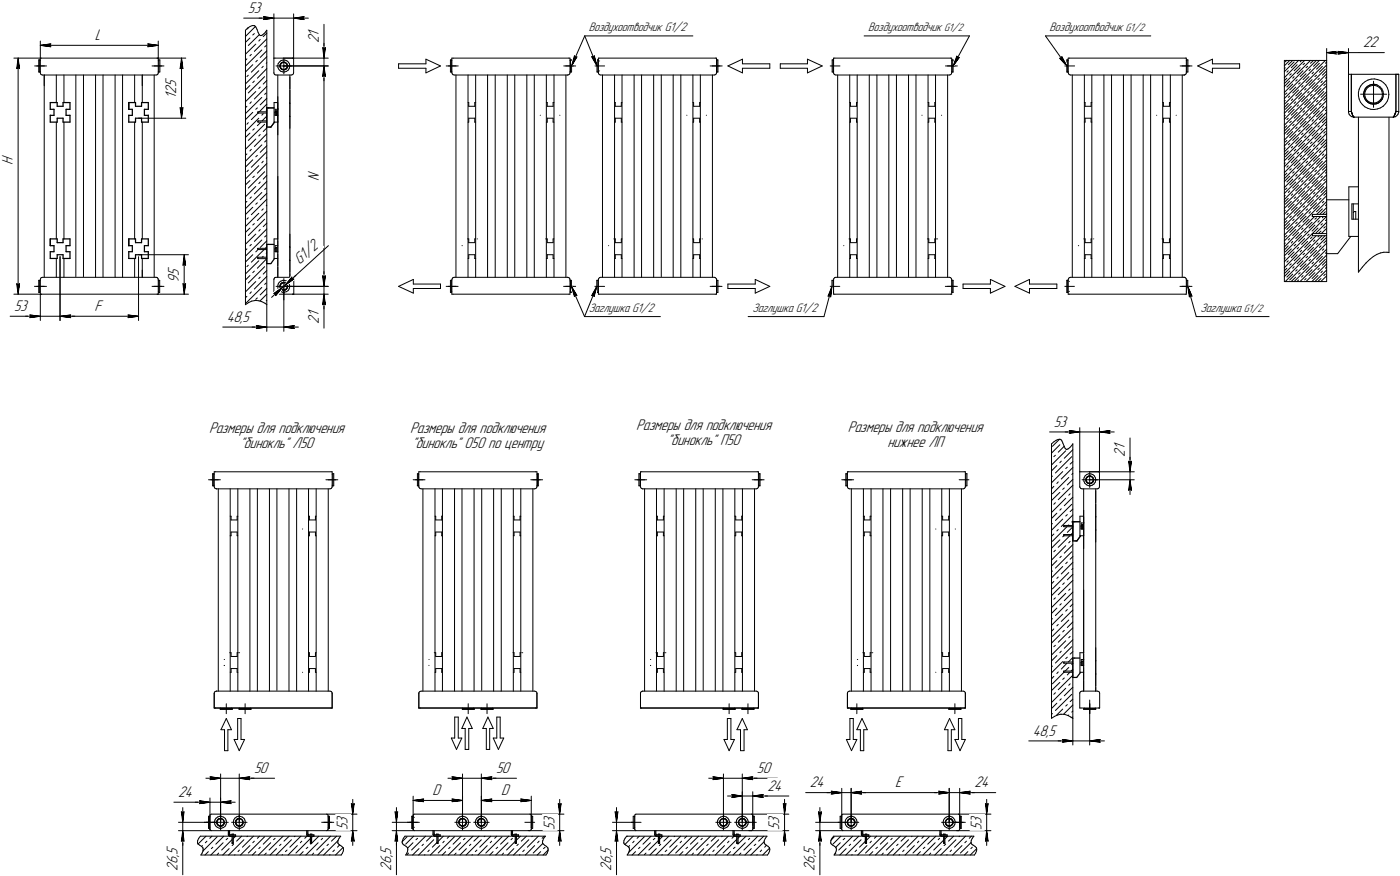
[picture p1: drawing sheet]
<svg xmlns="http://www.w3.org/2000/svg" width="667mm" height="417mm" viewBox="0 0 667 417" stroke-linecap="round" stroke-linejoin="round" font-family="sans-serif">
<defs><g id="words">
<g font-size="7.8">
<text x="118" y="6">53</text>
<text x="152" y="17" transform="rotate(-90 152 17)">1</text>
<text x="45" y="19">L</text>
<text x="152" y="21" transform="rotate(-90 152 21)">2</text>
<text x="650" y="23">22</text>
<text x="84" y="42" transform="rotate(-90 84 42)">5</text>
<text x="84" y="47" transform="rotate(-90 84 47)">1</text>
<text x="84" y="45" transform="rotate(-90 84 45)">2</text>
<text x="6" y="78" transform="rotate(-90 6 78)">H</text>
<text x="152" y="86" transform="rotate(-90 152 86)">N</text>
<text x="85" y="131" transform="rotate(-90 85 131)">5</text>
<text x="143" y="126" transform="rotate(-42 143 126)">G1/2</text>
<text x="85" y="135" transform="rotate(-90 85 135)">9</text>
<text x="7" y="148">53</text>
<text x="45" y="148">F</text>
<text x="108" y="153">48,5</text>
<text x="152" y="154" transform="rotate(-90 152 154)">2</text>
<text x="152" y="151" transform="rotate(-90 152 151)">1</text>
<text x="502" y="203">53</text>
<text x="100" y="206">Размеры для подключения</text>
<text x="196" y="206">Размеры для подключения</text>
<text x="303" y="205">Размеры для подключения</text>
<text x="404" y="206">Размеры для подключения</text>
<text x="114" y="213">&quot;бинокль&quot; Л50</text>
<text x="196" y="213">&quot;бинокль&quot; 050 по центру</text>
<text x="318" y="212">&quot;бинокль&quot; П50</text>
<text x="423" y="213">нижнее ЛП</text>
<text x="536" y="215" transform="rotate(-90 536 215)">1</text>
<text x="536" y="218" transform="rotate(-90 536 218)">2</text>
<text x="492" y="350">48,5</text>
<text x="121" y="368">50</text>
<text x="236" y="368">50</text>
<text x="361" y="368">50</text>
<text x="366" y="377">24</text>
<text x="386" y="375">24</text>
<text x="427" y="375">Е</text>
<text x="464" y="375">24</text>
<text x="85" y="380">24</text>
<text x="206" y="379">D</text>
<text x="239" y="379">D</text>
<text x="166" y="395" transform="rotate(-90 166 395)">5</text>
<text x="166" y="393" transform="rotate(-90 166 393)">3</text>
<text x="264" y="395" transform="rotate(-90 264 395)">5</text>
<text x="264" y="393" transform="rotate(-90 264 393)">3</text>
<text x="371" y="395" transform="rotate(-90 371 395)">5</text>
<text x="371" y="393" transform="rotate(-90 371 393)">3</text>
<text x="468" y="395" transform="rotate(-90 468 395)">5</text>
<text x="468" y="393" transform="rotate(-90 468 393)">3</text>
<text x="85" y="407" transform="rotate(-90 85 407)">5</text>
<text x="186" y="407" transform="rotate(-90 186 407)">5</text>
<text x="291" y="407" transform="rotate(-90 291 407)">5</text>
<text x="388" y="407" transform="rotate(-90 388 407)">5</text>
<text x="85" y="411" transform="rotate(-90 85 411)">6</text>
<text x="85" y="408" transform="rotate(-90 85 408)">,</text>
<text x="186" y="411" transform="rotate(-90 186 411)">6</text>
<text x="186" y="408" transform="rotate(-90 186 408)">,</text>
<text x="291" y="411" transform="rotate(-90 291 411)">6</text>
<text x="291" y="408" transform="rotate(-90 291 408)">,</text>
<text x="388" y="411" transform="rotate(-90 388 411)">6</text>
<text x="388" y="408" transform="rotate(-90 388 408)">,</text>
<text x="85" y="415" transform="rotate(-90 85 415)">2</text>
<text x="186" y="415" transform="rotate(-90 186 415)">2</text>
<text x="291" y="415" transform="rotate(-90 291 415)">2</text>
<text x="388" y="415" transform="rotate(-90 388 415)">2</text>
</g>
<g font-size="6.2">
<text x="281" y="15">Воздухоотводчик G1/2</text>
<text x="414" y="15">Воздухоотводчик</text>
<text x="500" y="15">Воздухоотводчик</text>
<text x="281" y="149">Заглушка G1/2</text>
<text x="359" y="149">Заглушка G1/2</text>
<text x="572" y="149">Заглушка</text>
</g>
<g font-size="5.4">
<text x="450" y="15">G1/2</text>
<text x="537" y="15">G1/2</text>
<text x="593" y="149">G1/2</text>
</g>
</g></defs>
<g fill="none" stroke="#000" stroke-width=".48">
<path d="M19 20v8zM75 20v8zM116 9h15zM117 14v131zM117 14l1-1zM117 17l5-4zM118 14v-1zM118 13h1zM119 13l1-1zM120 12h1zM120 17l1-1zM121 12h.1"/>
<path d="M121 12h1zM122 12v1zM122 13l1 1zM123 14v1zM123 15l1 2zM124 9h7zM124 17h.1M124 19l-1 1zM125 17h.1M125 17l1-1zM125 17l2-1zM126 8l5 1z"/>
<path d="M126 8v1zM126 9h5zM126 9h.1M127 15l-1 1zM127 14v131zM127 14v1zM131 7v21zM131 9h9zM140 7v21zM140 9h5zM140 9l5-1zM140 9h7z"/>
<path d="M144 9h1zM145 8l-1 1zM154 12v11zM279 17l-7 14zM279 17l6 14zM279 17h51zM412 17h50zM462 17l-8 14zM498 17l11 14zM498 17h51zM7 28h12zM8 33l1-1z"/>
<path d="M9 28v5zM9 32v1zM9 28l-1 5zM9 28v112zM17 31h4zM18 31h4zM18 29h1zM18 34h1zM18 29v2zM18 31v3zM19 29v2zM19 31v3z"/>
<path d="M19 29h.1M19 34h.1M19 35h.1M19 28h1zM19 28v7zM19 22l5-1zM19 22h5zM19 22h56zM19 35l1 1zM20 36h.1M20 28h55zM20 36h54z"/>
<path d="M21 36v5zM21 36v96zM24 22h.1M24 21v1zM27 36v13zM30 36v13zM36 36v96zM40 36v96zM46 36v96zM49 36v96zM55 36v96zM58 36v96z"/>
<path d="M64 36v13zM68 36v5zM68 36v13zM70 22h5zM70 21l1 1zM70 21l5 1zM71 22h-1zM72 31h5zM73 31h5zM73 36v96zM74 36h1zM75 28h.1"/>
<path d="M75 28h14zM75 35v1zM76 34h.1M75 28v7zM75 35h.1M76 31v3zM76 29v2zM76 29h-1zM76 29h.1M86 33l1-1zM87 28v5zM87 32v1z"/>
<path d="M87 28l-1 5zM87 28v28zM117 40l6-6zM117 34l3-3zM117 29l1-1zM117 31l8-7zM117 26l5-5zM117 20l2-2zM118 36h.1M118 22l6-5zM119 27l1-1zM120 34l7-7z"/>
<path d="M120 39h1zM121 24l6-5zM123 29h-1zM124 27l3-3zM125 32h.1M126 22h1zM127 30h.1M127 33l-4 4zM131 28v7zM131 35h.1M131 28h.1M131 35v1z"/>
<path d="M131 36h1zM131 28h9zM132 36h7zM132 31h3zM132 31l1 1zM132 36v96zM133 32v1zM133 30l-1 1zM133 33l1 1zM133 30l1-1zM133 30h.1M133 31v1z"/>
<path d="M133 32l1 1zM133 31l1 1zM134 31v1zM134 31h-1zM134 32v1zM134 34h1zM134 30h.1M134 30l-1 1zM134 33h.1M134 31h.1M134 29h1zM134 30h1z"/>
<path d="M134 30v1zM134 33h1zM135 34h1zM135 30h1zM135 33h.1M135 29h1zM135 33h1zM135 31h21zM135 28h21zM135 31h4zM135 31v4zM135 28v3z"/>
<path d="M136 30h.1M136 34h.1M136 33h.1M136 29h1zM136 33h1zM136 30h1zM136 30l1 1zM136 34l1-1zM137 31h.1M137 29v1zM137 32l-1 1zM137 30v1z"/>
<path d="M137 31v1zM137 32v1zM137 32h.1M137 30h1zM138 33h-1zM138 30v1zM138 32v1zM138 37v5zM138 32h.1M138 36v96zM139 36h.1M139 28h1z"/>
<path d="M139 36l1-1zM140 35h.1M140 28v7zM154 36h.1M154 23h.1M154 23v5zM154 31v5zM154 36h1zM154 31l1 5zM154 31v7zM154 23h1zM154 21v7z"/>
<path d="M154 28v3zM154 31v105zM155 23l-1 5zM190 30v3zM190 30h13zM190 33h13zM203 28v2zM203 28l7 3zM203 35l7-4zM203 33v2zM213 31h4zM214 31h4z"/>
<path d="M215 29h.1M215 34h.1M215 29v2zM215 31v3zM215 35h1zM215 28h1zM215 28v7zM216 35v1zM216 36h.1M216 28h55zM216 36h55zM217 36v96z"/>
<path d="M223 36v96zM227 36v96zM232 36v96zM236 36v96zM242 36v96zM245 36v96zM251 36v96zM255 36v96zM260 36v96zM264 36v96zM269 31h4zM270 31h4z"/>
<path d="M270 36v96zM271 36h.1M271 28h1zM271 36l1-1zM272 34h.1M272 28v7zM272 35h.1M272 31v3zM272 29v2zM272 29h.1M274 27l-2 4zM274 27h.1"/>
<path d="M274 27h1zM275 27l-3 4zM282 27l3 4zM282 27h1zM283 27h.1M283 27l2 4zM284 31h4zM285 29h.1M285 34h.1M285 29v2zM285 31v3zM285 35h.1"/>
<path d="M285 28h1zM285 28v7zM285 35l1 1zM286 34h.1M286 29h.1M286 36h.1M286 28h55zM286 36h54zM287 36v96zM293 36v96zM297 36v96zM302 36v96z"/>
<path d="M306 36v96zM312 36v96zM315 36v96zM321 36v96zM325 36v96zM330 36v96zM334 36v96zM338 31h5zM340 31h4zM340 36v96zM340 36h1zM341 28h1z"/>
<path d="M341 36v-1zM342 34h.1M342 28v7zM342 35h-1zM342 31v3zM342 29v2zM342 29h.1M347 31l7 4zM347 31l7-3zM354 33h13zM354 33v2zM354 28v2z"/>
<path d="M354 30h13zM367 30v3zM372 30v3zM372 30h13zM372 33h13zM385 28v2zM385 28l7 3zM385 35l7-4zM385 33v2zM396 31h4zM397 29h.1M397 34h.1"/>
<path d="M397 29v2zM397 31v3zM397 35h.1M397 28h1zM397 28v7zM397 35l1 1zM398 36h.1M398 28h55zM398 36h55zM399 36v96zM405 36v96zM409 36v96z"/>
<path d="M414 36v96zM418 36v96zM424 36v96zM427 36v96zM433 36v96zM437 36v96zM442 36v96zM446 36v96zM451 31h4zM452 31h4zM452 36v96zM453 36h.1"/>
<path d="M453 28h1zM453 36l1-1zM454 34h.1M454 28v7zM454 35h.1M454 31v3zM454 29v2zM454 29h.1M456 27l-2 4zM456 27h1zM457 27h.1M457 27l-3 4z"/>
<path d="M505 28l4 3zM505 28h1zM506 27v1zM506 27l3 4zM508 31h4zM509 29h.1M509 34h.1M509 29v2zM509 31v3zM509 35h.1M509 28h1zM509 28v7z"/>
<path d="M509 35l1 1zM510 36h.1M510 28h55zM510 36h54zM511 36v96zM517 36v96zM520 36v96zM526 36v96zM530 36v96zM536 36v96zM539 36v96zM545 36v96z"/>
<path d="M548 36v96zM554 36v96zM558 36v96zM563 31h4zM563 31h5zM564 36v96zM564 36h.1M564 36h1zM565 28h.1M565 35v1zM566 34h.1M565 28v7z"/>
<path d="M565 35h.1M566 31v3zM566 29v2zM566 29h-1zM566 29h.1M571 31l7 4zM571 31l7-3zM578 33h13zM578 33v2zM578 28v2zM578 30h13zM591 30v3z"/>
<path d="M612 29h20zM612 29v105zM612 40l8-8zM612 31l3-2zM612 38l1-1zM613 29h.1M613 32l-1 1zM613 34h1zM614 31l2-2zM615 39l-3 2zM615 36l1-1zM616 32l3-3z"/>
<path d="M617 29l-5 5zM617 34l5-5zM617 36l-1 1zM618 39v-1zM618 31l-6 6zM618 35l7-6zM620 29h.1M620 36l7-7zM621 34l-8 7zM621 31l1-1zM623 32h.1M623 39l7-7z"/>
<path d="M624 36l-8 8zM625 30l1-1zM625 33l-1 1zM626 34l-1 1zM627 36h1zM628 33l4-4zM628 38l1-1zM629 34l3-3zM629 29l-3 3zM629 30l-8 8zM630 36l2-2zM630 39h.1"/>
<path d="M632 37h.1M632 30h.1M632 29v66zM632 23v6zM632 25l5-1zM632 25l5 1zM632 25h11zM637 25v1zM637 24v1zM638 26l5-1zM638 24v1zM638 24l5 1z"/>
<path d="M638 25v1zM643 35v18zM643 35h1zM643 25h5zM643 23v12zM644 35h23zM644 35v18zM648 25h12zM649 40l2-1zM649 40v1zM651 39l1-1zM652 38h2z"/>
<path d="M654 38h1zM655 39v6zM655 38h2zM657 38h1zM658 38l1 1zM659 39l2 1zM665 35v18zM665 35h2zM667 35v18zM27 58v56zM30 58v56zM64 58v56z"/>
<path d="M66 56h23zM68 58v56zM86 51l1 5zM86 51l1 1zM87 52v-1zM87 51v5zM117 57l3-3zM117 51h1zM117 54l8-8zM117 48l5-4zM118 44l8-8zM118 58v1z"/>
<path d="M119 41l-2 2zM120 49h-1zM120 57l3-3zM122 52l1-1zM123 60l1-2zM123 54h.1M123 58h.1M123 53h4zM123 54h4zM123 53v1zM123 53h.1M123 58h4z"/>
<path d="M123 42l1-1zM124 50l3-3zM125 54v1zM125 40l2-2zM126 45l1-1zM127 53h.1M127 51h1zM127 51v10zM127 41l-6 6zM127 55l-2 3zM127 50l-3 3zM128 51h3z"/>
<path d="M131 49h1zM131 49v9zM131 58h1zM131 58l-2 3zM131 52h1zM131 52v3zM131 55h1zM131 53h.1M131 53h1zM132 53v2zM132 59v5zM132 52v6z"/>
<path d="M132 46v6zM132 52h.1M132 58h.1M132 52v3zM132 55v3zM132 49v3zM138 55h.1M138 49h.1M138 49v6zM138 43v6zM138 55v6zM223 49h.1"/>
<path d="M223 58h.1M223 49v2zM223 51h3zM223 56v2zM223 56h3zM226 49v2zM226 56v2zM226 58h1zM226 49h1zM258 55h.1M260 49h1zM260 58h1z"/>
<path d="M261 49v2zM261 51h3zM261 56v2zM261 56h3zM264 49v2zM264 56v2zM264 58h.1M264 49h.1M267 55h.1M293 49h.1M293 58h.1M293 49v2z"/>
<path d="M293 51h3zM293 56v2zM293 56h3zM296 49v2zM296 56v2zM296 58h.1M297 49h.1M327 55h.1M331 49h.1M330 58h.1M331 49v2zM331 51h3z"/>
<path d="M331 56v2zM331 56h3zM334 49v2zM334 56v2zM334 58h.1M334 49h.1M337 55h.1M405 49h.1M405 58h.1M405 49v2zM405 51h3zM405 56v2z"/>
<path d="M405 56h3zM408 49v2zM408 56v2zM408 58h.1M409 49h.1M440 55h.1M443 49h.1M442 58h.1M443 49v2zM443 51h3zM443 56v2zM443 56h3z"/>
<path d="M446 49v2zM446 56v2zM446 58h.1M446 49h.1M449 55h.1M517 49h.1M517 58h.1M517 49v2zM517 51h3zM517 56v2zM517 56h3zM520 49v2z"/>
<path d="M520 56v2zM520 58h.1M520 49h.1M551 55h.1M555 49h.1M554 58h.1M555 49v2zM555 51h2zM555 56v2zM555 56h2zM557 49v2zM557 56v2z"/>
<path d="M557 58h1zM557 49h1zM561 55h.1M612 54l4-3zM612 51l2-2zM612 48h1zM612 44l4-4zM613 45v-1zM613 52l7-8zM613 55h-1zM613 57l1-1zM614 46h1z"/>
<path d="M614 54l8-8zM615 43l8-8zM615 58h1zM616 48v-1zM616 55l7-8zM616 60l1-1zM617 52l-5 5zM618 46l7-8zM618 49h-1zM618 41l-6 6zM618 54l-6 6zM618 51l1-1z"/>
<path d="M618 58l8-8zM619 47l8-8zM619 43l-7 7zM619 40l1-1zM620 52v-1zM620 59l8-8zM620 49l8-8zM621 56l-8 8zM621 54l1-1zM621 41h-1zM622 43l1-1zM623 55v-1z"/>
<path d="M623 44h1zM624 56h1zM624 41l8-8zM625 53l7-8zM625 49l-8 7zM625 46v-1zM625 42l7-7zM626 54l6-6zM626 57l-1 1zM627 59l1-1zM627 44l5-6zM627 46l-1 1z"/>
<path d="M628 56l4-5zM628 49v-1zM628 45l4-4zM629 57l3-3zM629 50l1-1zM630 42l-8 8zM630 46l2-2zM630 58l2-2zM630 54l-7 8zM631 44l-8 7zM631 41l1-1zM631 48l1-1z"/>
<path d="M631 51h-1zM632 60v-1zM632 53v-1zM643 53h1zM643 53v1zM643 53h.1M643 54l1 1zM644 55v1zM644 53h.1M644 53v1zM644 54h.1M644 56h1z"/>
<path d="M645 54h.1M645 55h.1M645 56h.1M645 56h19zM648 44v2zM648 46v1zM648 56v74zM648 43v1zM648 47v2zM648 49l1 1zM649 41l-1 2zM649 45h6z"/>
<path d="M649 50l2 1zM650 45v1zM650 46l1 1zM650 45v2zM650 44v1zM650 43v2zM650 47l1 1zM650 45l1 1zM650 43v1zM651 47v1zM651 51l1 1zM651 46v1z"/>
<path d="M651 42l-1 1zM651 44l-1 1zM651 47l1 1zM651 42l1-1zM651 48l1 1zM651 43v1zM652 41h1zM652 41l-1 1zM652 48l1 1zM652 52h1zM652 42l1-1zM652 42l-1 1z"/>
<path d="M652 41l1-1zM652 49h1zM653 41l1-1zM653 49h1zM653 41h1zM653 40h1zM653 49l1 1zM653 49l2 1zM653 52h2zM654 40h1zM654 49h1zM654 41h1z"/>
<path d="M654 50h1zM654 40h2zM655 50h1zM655 50l1-1zM655 45h6zM655 45v6zM655 52h2zM655 40h1zM655 49h1zM655 41h2zM656 40l1 1zM656 50l1-1z"/>
<path d="M656 49h1zM656 49l1-1zM657 41l1 1zM657 52l1-1zM657 41h1zM657 49l1-1zM658 42v1zM658 41l1 1zM658 51h1zM658 47l-1 1zM658 43l1 1zM659 42v1z"/>
<path d="M659 44v1zM659 46l-1 1zM659 47l-1 1zM659 45v1zM659 45h.1M659 46v1zM659 43v2zM660 49l-1 2zM661 40v2zM661 42l1 1zM661 48l-1 1zM662 43v2z"/>
<path d="M662 47l-1 1zM662 45v2zM662 45h.1M662 56v64zM664 56h.1M664 56h1zM664 55h.1M665 55h.1M665 54h.1M665 56l1-1zM665 53h.1M665 53v1z"/>
<path d="M665 53h2zM666 54v1zM667 53l-1 1zM667 53h.1M117 80l3-4zM117 74l1-1zM117 63l6-7zM117 77l8-8zM117 71l5-5zM117 65l2-2zM118 67l8-8zM120 71l-1 1z"/>
<path d="M120 80l7-8zM120 62l1-1zM122 75l1-1zM124 73l3-4zM124 64l-1 1zM125 77v1zM125 63l2-2zM126 68l1-1zM127 75h.1M127 64l-6 6zM127 78l-4 4zM128 61h1z"/>
<path d="M612 77l4-4zM612 74l2-2zM612 62l8-7zM612 72l7-6zM612 64l3-3zM612 61l1-1zM612 78h1zM613 70l-1 1zM613 67v1zM614 69l1-1zM614 76l8-8zM614 79l-1 1z"/>
<path d="M615 66l8-8zM616 70h.1M616 78l7-8zM616 67l8-8zM616 63l-4 4zM617 75l-5 4zM617 72l1-1zM617 79l8-8zM618 68l7-7zM618 64l-6 6zM618 61h.1M619 70l8-8z"/>
<path d="M619 73h-1zM619 63l1-1zM620 75v-1zM620 71l8-8zM620 67l-7 8zM620 64l1-1zM621 79l-8 8zM621 76l1-1zM621 61l8-8zM622 73l8-8zM623 78v-1zM623 65l-1 1z"/>
<path d="M623 67l1-1zM624 79l1-1zM624 63l8-7zM625 75l7-7zM625 68h.1M625 65l7-7zM626 77l6-6zM626 80h-1zM627 66l5-5zM627 69l-1 1zM628 78l4-5zM628 74l-8 8z"/>
<path d="M628 71v-1zM628 61l1-1zM628 68l4-5zM629 80l3-4zM629 73l1-1zM630 69l2-3zM630 61v1zM630 74l1-1zM631 66l-8 8zM631 63h1zM631 70l1-1zM632 75h.1"/>
<path d="M117 97l1-1zM117 85l6-6zM117 99l8-7zM117 94l5-5zM117 88l2-2zM118 90l8-8zM118 81v1zM119 94h1zM120 85l1-1zM121 92l6-6zM122 97h1zM124 95l3-3z"/>
<path d="M124 87h-1zM125 99v1zM126 90h1zM127 98h.1M127 84l-2 1zM132 84v30zM612 99l4-3zM612 96l2-2zM612 85l8-7zM612 82l6-6zM612 86l3-2zM612 84l1-2z"/>
<path d="M613 93l-1 1zM613 90h.1M613 97l7-7zM614 99l8-8zM615 91l-1 1zM615 81l1-1zM616 90l8-8zM616 92v1zM616 85l-4 4zM616 82h1zM617 97l-5 5zM617 94h1z"/>
<path d="M618 91l7-8zM618 87l-6 5zM618 99l-6 6zM618 80l8-7zM618 83v1zM619 92l8-7zM619 95l-1 1zM619 88l-7 7zM619 85h1zM620 97h.1M621 99l1-1zM621 83l8-8z"/>
<path d="M621 86l-1 1zM622 95l8-8zM622 88l1-1zM623 80l-8 8zM623 85l7-8zM623 92l-7 8zM624 86l8-8zM624 89l-1 1zM625 98l7-8zM625 91v-1zM625 87l7-6zM626 99l6-6z"/>
<path d="M626 92h1zM627 82l1-1zM627 89l5-6zM628 86l-8 8zM628 83l1-1zM628 90l4-4zM628 93v1zM629 98l-8 8zM629 95l1-1zM630 85v-1zM630 92l2-3zM630 81l2-2z"/>
<path d="M630 97l1-1zM631 89l-8 8zM631 86l1-1zM631 93l1-1zM632 82h.1M632 98v-1zM632 95h11zM632 95v26zM643 89h5zM643 89v24zM644 97h4zM644 97v7z"/>
<path d="M645 97v7zM117 119h1zM117 108l6-6zM117 102l3-3zM117 116l5-4zM117 111l2-2zM118 104h.1M118 112l8-8zM119 117l1-1zM120 102l7-7zM120 107h1zM121 115l6-6z"/>
<path d="M122 120l1-1zM123 105l4-4zM123 119h.1M123 118h4zM123 119h4zM123 118v1zM123 118h.1M124 118l3-3zM124 109l-1 1zM125 108l2-2zM126 113l1-1zM127 118h-1z"/>
<path d="M131 114h1zM131 114v9zM131 117h1zM131 117v3zM131 120h1zM132 115v5zM138 117h.1M138 118h.1M138 112v5zM138 118v5zM220 117h.1M223 114h.1"/>
<path d="M223 114v2zM223 116h3zM226 114v2zM226 114h1zM228 114h.1M260 114h.1M260 114h1zM261 114v2zM261 116h3zM264 114v2zM264 114h.1M290 117h.1"/>
<path d="M293 114h.1M293 114v2zM293 116h3zM296 114v2zM297 114h.1M331 114h.1M331 114v2zM331 116h3zM334 114v2zM334 114h.1M335 114h.1M402 117h.1"/>
<path d="M405 114h.1M405 114v2zM405 116h3zM408 114v2zM409 114h.1M442 114h.1M443 114h.1M443 114v2zM443 116h3zM446 114v2zM446 114h.1M447 114h.1"/>
<path d="M514 117h.1M517 114h.1M517 114v2zM517 116h3zM520 114v2zM520 114h.1M521 114h.1M554 114h.1M555 114h.1M555 114v2zM555 116h2zM557 114v2z"/>
<path d="M557 114h1zM612 116h1zM612 108l8-8zM612 112l4-4zM612 106l1-1zM612 101l1-1zM613 113v-1zM613 120l7-8zM613 109l8-7zM613 102h1zM614 117l-2 2zM614 114h1z"/>
<path d="M615 111l8-8zM615 107l-3 2zM615 104l1-1zM616 115v1zM616 105l1-1zM617 117l1-1zM617 102l8-8zM618 114l7-8zM618 109l-6 6zM618 107v-1zM618 119l1-1zM618 103l8-8z"/>
<path d="M619 115l8-8zM619 111l-7 7zM619 108l1-1zM620 104l8-7zM620 116l8-7zM620 119v1zM620 109h1zM622 111l1-1zM623 100v-1zM623 107l4-4zM623 112h1zM624 104l-8 8z"/>
<path d="M624 109l5-6zM625 101l-1 1zM625 114v-1zM625 103h.1M626 102h6zM626 102v1zM626 103h6zM626 102h.1M626 111h6zM626 111v1zM626 112h6zM626 111h.1"/>
<path d="M626 115l1-1zM627 104h1zM627 111l5-5zM627 112l-5 6zM628 101l4-5zM628 116h.1M628 102l2-3zM628 113l1-1zM628 111l2-1zM629 105l-1 1zM629 102l3-3zM630 107h.1"/>
<path d="M630 117l-1 1zM630 111l2-2zM630 112l-7 7zM630 119h1zM631 102l1-1zM631 103l-1 1zM631 109l1-1zM631 116l1-2zM632 112l-2 2zM632 105h.1M632 102h.1M632 103l-7 7z"/>
<path d="M643 113h5zM644 113l-6 8zM644 104h4zM645 101h1zM646 101h.1M646 101v3zM8 135l1 5zM8 135l1 1zM9 136v-1zM9 135v5zM16 136h5zM18 136h4z"/>
<path d="M18 134h1zM18 139h1zM18 134v2zM18 136v3zM19 134v2zM19 136v3zM19 134h.1M19 139h.1M19 133v7zM19 133h.1M20 132h.1M20 132l-1 1z"/>
<path d="M20 132h54zM27 123v9zM29 122v31zM30 123v9zM64 123v9zM66 121h24zM66 122v31zM68 129v3zM68 123v9zM72 136h5zM73 136h5zM74 132h.1"/>
<path d="M74 132h1zM75 132v1zM75 133h.1M75 133v7zM76 134h.1M76 139h.1M76 136v3zM76 134v2zM87 135l1 5zM87 135l1 1zM87 126h1zM88 136v-1z"/>
<path d="M88 121v5zM88 126h.1M88 121l-1 5zM88 121v19zM88 135v5zM117 130l6-6zM117 139l5-5zM117 122l8-8zM118 127v-1zM118 135l8-8zM119 131l-2 2zM120 139l-1 1z"/>
<path d="M120 125l6-6zM120 121l-3 4zM120 130l1-1zM123 123h.1M123 123h4zM123 133l1-1zM125 123v-1zM125 131l2-2zM126 135h1zM127 132l-6 6zM127 121h.1M127 123l-4 5z"/>
<path d="M131 133v7zM131 140l4-3zM131 140h.1M131 133h.1M131 123h1zM131 132h1zM131 132v1zM131 140v1zM132 132h7zM132 136h3zM132 127v5zM132 121v6z"/>
<path d="M132 136l1 1zM133 137v1zM133 135l-1 1zM133 138l1 1zM133 134h1zM133 134v1zM133 136v1zM133 137h1zM133 136l1 1zM134 136v1zM134 136h-1zM134 137v1z"/>
<path d="M134 139h1zM134 135h.1M134 135l-1 1zM134 136h.1M134 134h1zM134 135h1zM134 135v1zM134 138h1zM135 139h1zM135 137l-4 4zM135 137l1-1zM135 135h1z"/>
<path d="M135 138h.1M135 134h1zM135 136h21zM135 138h1zM135 138v5zM135 136h4zM135 136v4zM135 133v3zM135 136v22zM136 135h.1M136 139h.1M136 138h.1"/>
<path d="M136 134h1zM136 138h1zM136 136l21-19zM136 136l4-3zM136 136l5-5zM136 135h1zM136 135l1 1zM136 139l1-1zM137 136h.1M137 134v1zM137 137l-1 1zM137 135v1z"/>
<path d="M137 136v1zM137 137v1zM137 137h.1M137 135h1zM138 138h-1zM138 135v1zM138 124h.1M138 137v1zM138 137h.1M138 124v6zM138 130v2zM139 132h1z"/>
<path d="M139 132v1zM139 132l-3 4zM139 133h1zM140 132v1zM140 133h.1M140 133v7zM154 131v5zM154 131v1zM154 132l1-1zM154 129v7zM154 136v4zM155 131l-1 5z"/>
<path d="M190 136l7 4zM190 136l7-3zM197 137h13zM197 137v3zM197 133v2zM197 135h13zM210 135v2zM213 136h4zM214 136h4zM215 134h.1M215 139h.1M215 134v2z"/>
<path d="M215 136v3zM215 133v7zM216 133h-1zM216 132h.1M216 132v1zM216 132h55zM223 123h.1M223 121v2zM223 121h3zM226 121v2zM226 123h1zM260 123h1z"/>
<path d="M261 121v2zM261 121h3zM264 121v2zM264 123h.1M269 136h4zM270 136h4zM271 132h.1M271 132l1 1zM272 133h.1M272 133v7zM272 139h.1M272 136v3z"/>
<path d="M272 134v2zM272 134h.1M272 136l3 5zM272 136l2 5zM272 136l7 15zM284 136h4zM284 134h1zM284 139h1zM284 134v2zM284 136v3zM284 136l-1 5zM284 136l-2 5z"/>
<path d="M284 136l-5 15zM285 134v2zM285 136v3zM285 134h.1M285 133v7zM285 139h.1M285 133h.1M286 132h.1M286 132l-1 1zM286 132h54zM293 123h.1M293 121v2z"/>
<path d="M293 121h3zM296 121v2zM296 123h.1M330 123h.1M331 121v2zM331 121h3zM334 121v2zM334 123h.1M338 136h5zM340 136h4zM340 132h1zM341 132v1z"/>
<path d="M341 133h1zM342 133v7zM342 139h.1M342 136v3zM342 134v2zM342 134h.1M347 135v2zM347 135h13zM347 137h13zM360 133v2zM360 133l7 3zM360 140l7-4z"/>
<path d="M360 137v3zM396 136h4zM397 134h.1M397 139h.1M397 134v2zM397 136v3zM397 136l-1 5zM397 136l-2 5zM397 136l-4 15zM397 133v7zM397 133h.1M398 132h.1"/>
<path d="M398 132l-1 1zM398 132h55zM405 123h.1M405 121v2zM405 121h3zM408 121v2zM408 123h.1M442 123h.1M443 121v2zM443 121h3zM446 121v2zM446 123h.1"/>
<path d="M451 136h4zM452 136h4zM453 132h.1M453 132l1 1zM454 133h.1M454 133v7zM454 134h.1M454 139h.1M454 136v3zM454 134v2zM459 135v2zM459 135h13z"/>
<path d="M459 137h13zM472 133v2zM472 133l7 3zM472 140l7-4zM472 137v3zM484 136l7 4zM484 136l7-3zM491 137h13zM491 137v3zM491 133v2zM491 135h13zM504 135v2z"/>
<path d="M508 136h4zM509 134h.1M509 139h.1M509 134v2zM509 136v3zM509 133v7zM509 133h.1M510 132h.1M510 132l-1 1zM510 139h.1M510 134h.1M510 132h54z"/>
<path d="M517 123h.1M517 121v2zM517 121h3zM520 121v2zM520 123h.1M554 123h.1M555 121v2zM555 121h2zM557 121v2zM557 123h1zM562 136h5zM563 136h5z"/>
<path d="M564 132h.1M564 132h1zM565 132v1zM565 133h.1M565 133v7zM566 134h.1M566 139h.1M566 136v3zM566 134v2zM566 136l2 5zM566 136l1 5zM566 136l4 15z"/>
<path d="M612 134h20zM612 130l8-7zM612 125l5-5zM612 122l4-3zM612 129l1-1zM613 134l3-3zM613 123h-1zM614 121l8-7zM614 124l-1 1zM615 133l8-7zM615 129l-3 3zM615 126h1z"/>
<path d="M615 134l3-2zM616 123l7-8zM617 134l7-7zM617 124l8-8zM617 127l-1 1zM618 129v-1zM618 134l1-1zM618 121l-6 7zM618 126l8-8zM619 131l1-1zM620 134l5-6zM620 127l8-8z"/>
<path d="M621 124l-8 8zM621 121h1zM621 128l8-7zM621 131l-1 1zM622 133h1zM623 134l4-4zM623 123v-1zM623 130l7-8zM624 134h.1M624 124h1zM624 131l8-7zM625 121l7-8z"/>
<path d="M625 134l3-3zM625 133l7-7zM626 122l6-6zM626 125l-1 1zM627 127l1-1zM627 134l5-5zM628 124l4-5zM628 134l2-1zM628 128h1zM629 125l3-4zM630 134l2-3zM630 126l2-2z"/>
<path d="M630 129v1zM631 131h1zM632 128v-1zM632 121v-1zM632 121h6zM632 121v13zM649 127l-1 3zM651 125l-2 2zM651 125l2-1zM653 124l2-2zM655 122l1-1zM656 121l2-1z"/>
<path d="M658 120h2zM660 120h1zM661 120h1zM5 151h14zM7 140h13zM12 151h7zM14 150l5 1zM14 150l1 1zM14 151h5zM15 151h-1zM19 140h1zM19 140v13z"/>
<path d="M19 151h10zM20 140h55zM29 151h5zM29 151l5-1zM29 151h7zM29 151h37zM33 151h1zM34 150l-1 1zM61 151h5zM61 150v1zM61 150l5 1zM61 151h.1"/>
<path d="M75 140h.1M75 140h15zM106 156h16zM117 145l2-1zM117 142l1-1zM117 145l8-8zM119 144l1-1zM120 143h1zM120 156h7zM121 143h1zM122 143h1zM122 143l1-1z"/>
<path d="M122 156h5zM122 155l5 1zM122 155l1 1zM123 156h-1zM123 143l2 1zM124 143l3-3zM124 140l3-3zM125 144h1zM126 144l1 1zM127 143h.1M127 145v13zM127 156h8z"/>
<path d="M129 142l6-5zM131 140h9zM135 156h5zM135 156l5-1zM135 156h7zM139 140h1zM139 140h17zM140 156h.1M140 155v1zM154 145h.1M154 140v5zM154 145v11z"/>
<path d="M154 145h1zM154 140l1 5zM154 140v7zM215 140h1zM216 140h55zM271 140h1zM274 141h1zM274 141h.1M279 151h36zM282 141h1zM283 141h.1M285 140h1z"/>
<path d="M286 140h55zM341 140h1zM357 151h36zM395 141h.1M395 141h1zM397 140h1zM398 140h55zM453 140h1zM509 140h1zM510 140h55zM565 140h.1M567 141h1z"/>
<path d="M567 141h.1M570 151h35zM500 206h15zM501 211v131zM501 211l1-1zM501 216l4-4zM502 218l1-1zM502 210h1zM503 210l1-1zM504 209h1zM504 215l3-2zM505 209l-3 4z"/>
<path d="M505 209h.1M505 209h1zM506 209v1zM506 220h-1zM506 210l1 1zM507 211v2zM507 213l1 1zM507 218l4-4zM508 214h.1M508 206h7zM509 214h.1M509 214l1-1z"/>
<path d="M510 205l5 1zM510 205v1zM510 206h5zM510 206h.1M511 212l-1 1zM511 211v131zM511 211v1zM515 204v21zM515 206h9zM524 204v21zM524 206h5zM524 206l5-1z"/>
<path d="M524 206h7zM529 206h.1M529 205v1zM538 220h1zM538 220l1 5zM539 220v5zM539 209v11zM539 218v7zM99 229h5zM100 229h5zM101 226h1zM101 231h1z"/>
<path d="M101 226v3zM101 229v2zM102 226v3zM102 229v2zM102 226h.1M102 231h.1M102 232h.1M102 225h1zM102 225v7zM102 232l1 1zM103 233h.1M103 225h55z"/>
<path d="M103 233h54zM104 233v96zM110 233v96zM113 233v96zM119 233v96zM123 233v96zM128 233v96zM132 233v96zM138 233v96zM141 233v96zM147 233v96zM151 233v96z"/>
<path d="M155 229h5zM156 229h5zM156 233v96zM157 233h1zM158 225h.1M158 232v1zM158 226h1zM158 231h1zM158 225v7zM158 232h.1M159 229v2zM159 226v3z"/>
<path d="M159 226h.1M159 231h.1M197 229h5zM198 229h5zM199 226h.1M199 231h.1M199 226v3zM199 229v2zM200 232h.1M200 225h.1M200 225v7zM200 232v1z"/>
<path d="M200 233h1zM200 225h55zM201 233h54zM202 233v96zM207 233v96zM211 233v96zM217 233v96zM220 233v96zM226 233v96zM230 233v96zM235 233v96zM239 233v96z"/>
<path d="M245 233v96zM248 233v96zM253 229h5zM254 229h5zM254 233v96zM255 233h.1M255 225h1zM256 232l-1 1zM256 231h.1M256 225v7zM256 232h.1M256 229v2z"/>
<path d="M256 226v3zM256 226h.1M256 226h1zM256 231h1zM257 229v2zM257 226v3zM303 229h4zM304 229h4zM305 226h.1M305 231h.1M305 226v3zM305 229v2z"/>
<path d="M305 232h.1M305 225h1zM305 225v7zM305 232l1 1zM306 233h.1M306 225h55zM306 233h55zM307 233v96zM313 233v96zM317 233v96zM322 233v96zM326 233v96z"/>
<path d="M332 233v96zM335 233v96zM341 233v96zM345 233v96zM350 233v96zM354 233v96zM359 229h4zM360 229h4zM360 233v96zM361 233h.1M361 225h1zM361 232v1z"/>
<path d="M362 226h.1M362 231h.1M362 225v7zM362 232h-1zM362 229v2zM362 226v3zM401 229h5zM402 229h5zM403 226h1zM403 231h1zM403 226v3zM403 229v2z"/>
<path d="M404 226v3zM404 229v2zM404 226h.1M404 231h.1M404 232h.1M404 225h.1M404 225v7zM404 232v1zM404 233h1zM404 225h56zM405 233h54zM406 233v96z"/>
<path d="M412 233v96zM415 233v96zM421 233v96zM425 233v96zM430 233v96zM434 233v96zM440 233v96zM443 233v96zM449 233v96zM453 233v96zM457 229h5zM458 233v96z"/>
<path d="M459 233h1zM460 225h.1M460 232v1zM460 231h.1M460 225v7zM460 232h.1M460 229v2zM460 226v3zM460 226h.1M460 226h1zM460 231h1zM461 229v2z"/>
<path d="M461 226v3zM501 238l4-3zM501 221l7-6zM501 227h1zM501 230l6-5zM501 224l3-2zM502 235l7-8zM502 232l-1 1zM503 225l8-7zM504 230h.1M504 238l7-7zM506 228l5-5z"/>
<path d="M507 233v-1zM508 223h1zM510 235l-1 1zM510 221l1-1zM511 226v-1zM511 228l-2 3zM515 225v7zM515 232h.1M515 225h.1M515 232v1zM515 233h1zM515 225h9z"/>
<path d="M516 233h7zM516 229h3zM517 228v1zM517 233v96zM517 229v1zM517 227v1zM517 230l1 1zM517 227l1-1zM517 227h.1M518 229h.1M518 228v1zM518 229v1z"/>
<path d="M518 230h.1M518 231h1zM518 227h1zM518 227v1zM518 226h1zM518 230h1zM519 227h.1M519 231h1zM519 227h1zM519 230h.1M519 226h1zM519 230h1z"/>
<path d="M519 229h22zM519 225h22zM519 229h4zM519 229v3zM519 225v4zM520 227h.1M520 231h1zM520 230h1zM520 226h1zM520 227l1 1zM520 227h1zM521 231h.1"/>
<path d="M521 228v1zM521 229v1zM521 226l1 1zM521 227v1zM521 229h.1M522 227v1zM522 230l-1 1zM522 228v1zM522 234v5zM522 229v1zM522 229h.1M522 233v96z"/>
<path d="M523 233h1zM524 225h.1M524 232v1zM524 232h.1M524 225v7zM538 234l1-1zM539 229l-1 5zM539 233v1zM539 229v5zM539 229v7zM539 220h.1M539 225v4z"/>
<path d="M110 246h.1M110 255h.1M110 246v2zM110 248h3zM110 253v2zM110 253h3zM113 246v2zM113 253v2zM113 255h.1M113 246h.1M144 252h.1M147 246h.1"/>
<path d="M147 255h.1M147 246v2zM147 248h3zM147 253v2zM147 253h3zM150 246v2zM150 253v2zM150 255h.1M151 246h.1M208 246h.1M207 255h.1M208 246v2z"/>
<path d="M208 248h3zM208 253v2zM208 253h3zM211 246v2zM211 253v2zM211 255h.1M211 246h.1M245 246h.1M245 255h.1M245 246v2zM245 248h3zM245 253v2z"/>
<path d="M245 253h3zM248 246v2zM248 253v2zM248 255h.1M248 246h.1M313 246h.1M313 255h.1M313 246v2zM313 248h3zM313 253v2zM313 253h3zM316 246v2z"/>
<path d="M316 253v2zM316 255h.1M317 246h.1M350 246h1zM350 255h1zM351 246v2zM351 248h3zM351 253v2zM351 253h3zM354 246v2zM354 253v2zM354 255h.1"/>
<path d="M354 246h.1M412 246h.1M412 255h.1M412 246v2zM412 248h3zM412 253v2zM412 253h3zM415 246v2zM415 253v2zM415 255h.1M415 246h.1M446 252h.1"/>
<path d="M449 246h.1M449 255h.1M449 246v2zM449 248h3zM449 253v2zM449 253h3zM452 246v2zM452 253v2zM452 255h.1M453 246h.1M455 252h.1M501 255l1-1z"/>
<path d="M501 244l7-7zM501 250l1-1zM501 253l6-6zM501 247l3-3zM502 258l7-7zM502 240l1-1zM503 248l8-8zM504 253v-1zM505 243l1-1zM506 251l5-6zM507 256v-1zM507 251h.1"/>
<path d="M507 255h.1M507 250h4zM507 251h4zM507 250v1zM507 250h.1M507 255h4zM507 241l4-4zM508 260l-7 7zM508 246l1-1zM509 254l2-3zM509 250h.1M510 258l-1 1z"/>
<path d="M510 244l1-2zM511 249v-1zM511 248h1zM511 248v10zM511 254v1zM512 258h1zM512 248h3zM515 246h2zM515 246v9zM515 255h2zM515 255l-2 3zM515 249h2z"/>
<path d="M515 249v3zM515 252h2zM516 250l-1 1zM516 250h.1M516 250v2zM517 256v5zM517 249v6zM517 243v6zM517 249h.1M517 255h.1M517 249v3zM517 252v3z"/>
<path d="M517 246v3zM522 246v6zM522 240v6zM522 253v5zM522 252h.1M522 246h.1M501 278l1-1zM501 261l4-4zM501 272h1zM501 270l3-3zM503 271l8-8zM503 262l-1 1z"/>
<path d="M504 275v1zM504 261l6-6zM505 266l1-1zM506 273l5-5zM507 278h.1M507 270l-6 5zM507 263l4-4zM508 268h1zM509 276l2-2zM510 266l1-1zM511 271h.1M501 289l7-6z"/>
<path d="M501 284l4-4zM501 295h1zM501 298l6-5zM501 292l3-2zM502 281l7-8zM502 285h1zM503 293l8-8zM504 298v-1zM504 283l7-7zM506 296l5-5zM506 288h-1zM507 286l4-4z"/>
<path d="M508 291l1-1zM509 299l2-3zM509 281h1zM510 289l1-1zM511 294v-1zM517 281v30zM107 314h.1M107 317h.1M109 311h1zM110 311v2zM110 313h3zM110 318v2z"/>
<path d="M110 318h3zM113 311v2zM113 318v2zM113 311h.1M114 311h.1M147 311h.1M147 311v2zM147 313h3zM147 318v2zM147 318h3zM150 311v2zM150 318v2z"/>
<path d="M151 311h.1M204 314h.1M204 317h.1M207 311h1zM208 311v2zM208 313h3zM208 318v2zM208 318h3zM211 311v2zM211 318v2zM211 311h.1M245 311h.1"/>
<path d="M245 311v2zM245 313h3zM245 318v2zM245 318h3zM248 311v2zM248 318v2zM248 311h.1M249 311h.1M310 314h.1M310 317h.1M313 311h.1M313 311v2z"/>
<path d="M313 313h3zM313 318v2zM313 318h3zM316 311v2zM316 318v2zM317 311h.1M350 311h1zM351 311v2zM351 313h3zM351 318v2zM351 318h3zM354 311v2z"/>
<path d="M354 318v2zM354 311h.1M409 314h.1M409 317h.1M411 311h1zM412 311v2zM412 313h3zM412 318v2zM412 318h3zM415 311v2zM415 318v2zM415 311h.1"/>
<path d="M416 311h.1M449 311h.1M449 311v2zM449 313h3zM449 318v2zM449 318h3zM452 311v2zM452 318v2zM453 311h.1M501 312l7-7zM501 306l4-4zM501 301l1-1z"/>
<path d="M501 318l1-1zM501 315l3-3zM502 303l7-8zM502 308l1-1zM503 316l8-8zM504 306l7-7zM506 310l-1 1zM507 316h.1M507 320h.1M507 315h4zM507 316h4zM507 315v1z"/>
<path d="M507 315h.1M507 320h4zM507 300v1zM507 309l4-4zM508 320l1-2zM508 314l1-1zM509 316l-3 3zM509 315l2-2zM509 304l1-1zM510 312l1-2zM511 320v-1zM511 316v1z"/>
<path d="M515 311h2zM515 311v9zM515 314h2zM515 314v3zM515 317h2zM517 312v5zM517 318v6zM522 309v5zM522 315v6zM522 315h.1M102 337h1zM102 330v7z"/>
<path d="M102 330h.1M103 329h.1M103 329l-1 1zM103 337h55zM103 329h54zM105 337h3zM105 337v1zM105 338h3zM105 337h.1M108 337h3zM108 338h3zM108 335v5z"/>
<path d="M110 320h.1M110 337h1zM111 337v1zM113 320h.1M114 337h3zM114 337v1zM114 338h3zM114 337h.1M117 337h3zM117 338h3zM117 335v5zM120 337h.1"/>
<path d="M120 337v1zM144 320h.1M147 320h.1M150 320h.1M157 329h1zM158 337h.1M158 329v1zM158 330h.1M158 330v7zM200 337h.1M200 330v7zM200 330h.1"/>
<path d="M200 329h1zM200 329v1zM200 337h55zM201 329h54zM207 320h.1M211 320h.1M220 337h3zM220 337v1zM220 338h3zM220 337h.1M223 337h3zM223 338h3z"/>
<path d="M223 335v5zM226 337h.1M226 337v1zM229 337h3zM229 337v1zM229 338h3zM229 337h1zM232 337h3zM232 338h3zM232 335v5zM235 337h.1M235 337v1z"/>
<path d="M245 320h.1M248 320h.1M255 329h.1M255 337h1zM255 329l1 1zM256 330h.1M256 330v7zM305 337h1zM305 330v7zM305 330h.1M306 329h.1M306 329l-1 1z"/>
<path d="M306 337h55zM306 329h55zM313 320h.1M316 320h.1M345 337h3zM345 337h.1M345 337v1zM345 338h3zM348 337h2zM348 338h2zM348 335v5zM350 337h.1"/>
<path d="M350 320h1zM350 337v1zM354 320h.1M354 337h3zM354 337h.1M354 337v1zM354 338h3zM357 337h2zM357 338h2zM357 335v5zM359 337h.1M359 337v1z"/>
<path d="M361 329h.1M361 337h1zM361 329v1zM361 330h1zM362 330v7zM404 337h.1M404 330v7zM404 330h.1M404 329h1zM404 329v1zM404 337h56zM405 329h54z"/>
<path d="M406 337h2zM406 337h.1M406 337v1zM406 338h2zM408 337h3zM408 338h3zM408 335v5zM411 337h.1M411 337v1zM412 320h.1M415 320h.1M446 320h.1"/>
<path d="M449 320h.1M452 320h.1M452 337h3zM452 337h.1M452 337v1zM452 338h3zM455 337h3zM455 338h3zM455 335v5zM458 337h.1M458 337v1zM459 329h1z"/>
<path d="M460 337h.1M460 329v1zM460 330h.1M460 330v7zM501 335l7-7zM501 329l4-4zM501 337l3-2zM501 320l6-5zM502 322l-1 1zM502 331l1-1zM503 338l8-7zM504 320v1z"/>
<path d="M504 329l7-7zM505 334l1-1zM507 324v-1zM507 338l-3 3zM507 320l-5 6zM507 331l4-4zM508 336h1zM509 326h1zM510 320l-1 1zM510 334l1-1zM511 339h.1M515 337h.1"/>
<path d="M515 330v7zM515 330v-1zM515 330h.1M515 320h2zM515 329h1zM515 337h9zM516 329h7zM517 324v5zM517 337h2zM517 337h.1M517 337v1zM517 338h2z"/>
<path d="M519 335v5zM519 337h3zM519 338h3zM519 333v22zM522 337h.1M522 321v6zM522 327v2zM522 321h.1M522 337v1zM523 329h1zM524 337h.1M524 329v1z"/>
<path d="M524 330h.1M524 330v7zM105 348h2zM107 358h2zM107 348v10zM108 342l-3 6zM108 342l2 6zM109 348h1zM109 348v10zM112 352h1zM112 352l2 6zM113 342h2z"/>
<path d="M113 342v10zM115 352h2zM115 342v10zM117 352l-3 6zM215 352h2zM215 352l3 5zM217 342h1zM217 342v10zM218 352h2zM218 342v10zM220 347h2zM220 352l-2 5z"/>
<path d="M222 357h1zM222 347v10zM223 342l-3 5zM223 342l2 5zM223 347h2zM223 347v10zM230 347h2zM232 357h1zM232 347v10zM233 342l2 5zM233 342l-3 5zM233 347v10z"/>
<path d="M233 347h2zM235 352l3 5zM235 352h2zM237 342h1zM237 342v10zM238 342v10zM238 352h2zM240 352l-2 5zM345 352h2zM345 352l3 6zM347 342h1zM347 342v10z"/>
<path d="M348 352h2zM348 342v10zM350 352l-2 6zM351 348h2zM353 358h2zM353 348v10zM354 342l-3 6zM354 342l2 6zM355 348h1zM355 348v10zM403 352h2zM403 352l3 6z"/>
<path d="M405 342h2zM405 342v10zM407 352h1zM407 342v10zM408 348h2zM408 352l-2 6zM410 358h2zM410 348v10zM411 342l-3 6zM411 342l2 6zM412 348h1zM412 348v10z"/>
<path d="M450 348h2zM452 358h1zM452 348v10zM453 342l2 6zM453 342l-3 6zM453 348v10zM453 348h2zM455 352l3 6zM455 352h2zM457 342h1zM457 342v10zM458 342v10z"/>
<path d="M458 352h2zM460 352l-2 6zM490 353h16zM501 342l2-1zM501 340h1zM503 341h1zM504 341l2-1zM504 353h7zM506 340h.1M506 340h1zM506 353h5zM506 352l5 1z"/>
<path d="M506 352l1 1zM507 353h-1zM507 340l4-4zM507 340l2 1zM509 341l1 1zM509 341h.1M510 342h1zM511 341v1zM511 342v13zM511 353h8zM519 353h5zM519 353l5-1z"/>
<path d="M519 353h7zM524 353h.1M524 352v1zM98 371h7zM100 370l5 1zM100 370l1 1zM100 371h5zM101 371h-1zM105 369v23zM105 371h9zM114 371h5zM114 369v23z"/>
<path d="M114 371l5-1zM114 371h7zM119 371h.1M119 371h12zM119 370v1zM197 379v16zM214 371h6zM215 370l5 1zM215 370l1 1zM215 371h5zM216 371h-1zM220 379v13z"/>
<path d="M220 369v23zM220 371h9zM229 379v13zM229 371h5zM229 369v23zM229 371l5-1zM229 371h7zM234 371h.1M234 371h12zM234 370v1zM253 379v15zM338 371h7z"/>
<path d="M340 370l5 1zM340 370v1zM340 371h5zM340 371h.1M345 369v23zM345 371h9zM347 379h7zM349 378l5 1zM349 378v1zM349 380l5-1zM349 379v1zM354 377v15z"/>
<path d="M354 371h5zM354 369v23zM354 379h5zM354 371l5-1zM354 371h7zM358 371h1zM359 379h5zM359 377v16zM359 371h12zM359 379l5 1zM359 379l5-1zM359 379h7z"/>
<path d="M359 370l-1 1zM363 379l1 1zM364 379h12zM364 378l-1 1zM384 378h12zM394 378h7zM396 378h5zM396 377l5 1zM396 377l1 1zM397 378h-1zM401 375v19zM401 378h5z"/>
<path d="M406 375v17zM406 378h5zM406 378l5-1zM406 378h7zM406 378h46zM410 378h1zM411 377l-1 1zM445 378h7zM447 377l5 1zM447 377l1 1zM447 378h5zM448 378h-1z"/>
<path d="M452 375v17zM452 378h5zM457 378h5zM457 375v19zM457 378l5-1zM457 378h7zM462 378h.1M462 378h13zM462 377v1zM83 382h12zM85 396h16zM85 392h14z"/>
<path d="M86 387h1zM86 387l1 5zM87 396v5zM87 396l-1 5zM87 396l1 5zM87 396v7zM87 387h1zM87 385v7zM87 392v4zM88 387l-1 5zM93 382h7zM95 399l-1 1z"/>
<path d="M95 382h5zM95 381l5 1zM95 381l1 1zM95 383l5-1zM96 398h66zM96 398l-1 1zM96 382l-1 1zM97 392h5zM98 392h5zM99 389h1zM99 395h1zM99 389v3z"/>
<path d="M99 392v3zM100 389v3zM100 392v3zM100 389h.1M100 395h.1M100 399l1-1zM100 388v7zM100 388h1zM100 395l1 1zM100 380v15zM100 382h5zM101 388h55z"/>
<path d="M101 396h55zM101 392h4zM102 391v2zM102 393h1zM102 391h.1M103 393l1 1zM103 390l1-1zM103 390l-1 1zM103 391v1zM103 392l1 1zM103 392h.1M103 392h1z"/>
<path d="M104 394h.1M104 391h-1zM104 393h.1M104 391l-1 1zM104 392v1zM104 389h1zM104 390h1zM104 390l-1 1zM104 393h1zM104 390v1zM104 393l1 1zM104 394l1 1z"/>
<path d="M105 390h.1M105 393v1zM105 389h1zM105 393h1zM105 390h1zM105 394l1-1zM105 392h4zM105 392v3zM105 388v4zM105 380v12zM105 382l5 1zM105 382l5-1z"/>
<path d="M105 382h7zM105 395l1-1zM106 393h.1M106 389h1zM106 393h1zM106 390l1 1zM106 394h1zM107 391v1zM107 389v1zM107 392l-1 1zM107 391h.1M107 392h.1"/>
<path d="M107 392v1zM107 390l1 1zM108 393l-1 1zM108 391v1zM108 400l1-1zM108 392v1zM108 392h.1M110 382v1zM110 381v1zM110 392h4zM111 399l1-1zM111 391v2z"/>
<path d="M111 393h1zM111 391h.1M112 393l1 1zM112 390l1-1zM112 390l-1 1zM112 391v1zM112 392l1 1zM112 392h.1M112 392h1zM113 394h.1M113 391h-1zM113 393h.1"/>
<path d="M113 391l-1 1zM113 392v1zM113 389h1zM113 390h1zM113 390l-1 1zM113 393h1zM113 390v1zM113 393l1 1zM113 394l1 1zM114 390h.1M114 393v1zM114 389h1z"/>
<path d="M114 393h.1M114 394l1-1zM114 390h1zM114 392h4zM114 392v3zM114 388v4zM114 395l1-1zM114 393h1zM115 389h1zM115 393h.1M115 390l1 1zM115 394h1z"/>
<path d="M116 391v1zM116 392l-1 1zM116 389v1zM116 391h.1M116 392h.1M116 390l1 1zM117 393l-1 1zM117 391v1zM117 392v1zM117 392h.1M118 399v-1zM121 398l-5 6z"/>
<path d="M123 399l1-1zM130 400l1-1zM140 399l1-1zM145 399l1-1zM149 399h.1M153 400l1-1zM153 392h5zM154 392h5zM156 388h.1M156 396v-1zM156 388h14zM156 396h14z"/>
<path d="M156 388v7zM157 395h.1M157 392v3zM157 389v3zM157 389h.1M162 399l-1 1zM162 398v1zM167 383h1zM167 383l1 5zM168 383h1zM168 381v7zM168 396l-1 5z"/>
<path d="M168 396l1 5zM168 396v7zM168 388v8zM169 383l-1 5zM187 396h10zM187 392h9zM188 387h1zM188 387l1 5zM189 396v5zM189 396l-1 5zM189 396l1 5zM189 396v7z"/>
<path d="M189 387h1zM189 385v7zM189 392v4zM190 387l-1 5zM192 399v1zM193 398h67zM193 398l-1 1zM194 392h5zM195 392h5zM196 389h1zM196 395h1zM196 389v3z"/>
<path d="M196 392v3zM197 389v3zM197 392v3zM197 389h.1M197 395h.1M197 388v7zM197 388h.1M197 395v1zM197 381h5zM197 381l5 1zM197 381h23zM197 388h56z"/>
<path d="M197 394h.1M197 396h56zM198 400l1-1zM201 381l1 1zM202 381h-1zM207 400l-7 7zM208 399h.1M213 399l1-1zM215 382l5-1zM215 381h1zM215 381h5zM216 381l-1 1z"/>
<path d="M217 392h3zM218 391v2zM218 393h.1M218 391h.1M218 393l1 1zM218 390l1-1zM218 390v1zM219 391v1zM219 392v1zM219 392h.1M219 394h1zM219 391h.1"/>
<path d="M219 393h1zM219 389h1zM219 390h1zM219 390v1zM220 390h.1M220 390l-1 1zM220 393v1zM220 394l1 1zM220 390h1zM220 389h1zM220 393h1zM220 394l1-1z"/>
<path d="M220 392h4zM220 392v3zM220 388v4zM221 390h.1M221 395l1-1zM221 390h1zM221 393h1zM221 400l1-1zM221 389h1zM221 390l1 1zM222 390v1zM222 394h1z"/>
<path d="M222 391v1zM222 392v1zM222 389l1 1zM222 391h.1M222 392h.1M223 390v1zM223 393v1zM223 391v1zM223 392v1zM223 392h.1M226 392h3zM227 391v2z"/>
<path d="M227 393h.1M227 391h.1M227 393l1 1zM227 390l1-1zM227 390v1zM228 392h.1M228 391v1zM228 392v1zM228 391l1-1zM228 391h.1M228 393h1zM228 394h1z"/>
<path d="M228 389h1zM228 390h1zM228 390v1zM229 393v1zM229 390h.1M229 394l1 1zM229 390h1zM229 389h1zM229 393h1zM229 394l1-1zM229 392h4zM229 392v3z"/>
<path d="M229 388v4zM229 381h5zM229 381l5 1zM229 381h24zM230 390h.1M230 395l1-1zM230 393h1zM230 389h1zM230 390l1 1zM231 394h.1M231 399v-1zM231 391v1z"/>
<path d="M231 392v1zM231 389l1 1zM231 391h.1M231 392h.1M232 390v1zM232 393l-1 1zM232 391v1zM232 392v1zM232 392h.1M234 398l-5 6zM234 381v1zM234 381h.1"/>
<path d="M236 399l1-1zM244 400v-1zM248 382l5-1zM248 381h1zM248 381h5zM249 381l-1 1zM250 392h5zM252 396h17zM253 388h.1M253 396v-1zM253 388h16zM253 388v7z"/>
<path d="M253 395h.1M253 392v3zM253 389v3zM253 389h.1M253 389h1zM253 395h1zM253 399h.1M254 392v3zM254 389v3zM258 399l1-1zM259 399v1zM260 398l-1 1z"/>
<path d="M266 383h1zM266 383l1 5zM267 383h.1M267 381v7zM267 396l-1 5zM267 396v5zM267 396v7zM267 388v8zM267 383v5zM292 396h11zM292 392h10zM293 387h1z"/>
<path d="M293 387l1 5zM294 396v5zM294 396l-1 5zM294 396l1 5zM294 396v7zM294 387h1zM294 385v7zM294 392v4zM295 387l-1 5zM298 399l-1 1zM299 398h67zM299 398l-1 1z"/>
<path d="M299 399v-1zM301 392h5zM302 389h.1M302 395h.1M302 392v3zM302 389v3zM303 388v7zM303 388h.1M303 395v1zM303 388h55zM303 396h55zM304 399l1-1z"/>
<path d="M307 399l-7 7zM311 400l1-1zM314 400l2-2zM320 400l-7 7zM321 399l1-1zM326 399l1-1zM334 400l1-1zM341 392h4zM342 392v1zM342 392h.1M342 391v1zM342 393l1 1z"/>
<path d="M343 390l-1 1zM343 390v-1zM343 394h1zM343 391v1zM343 392l1 1zM343 392h.1M343 392v1zM343 391h.1M343 391l1-1zM343 389h1zM343 393h1zM344 393h.1"/>
<path d="M344 394l1 1zM344 390l-1 1zM344 390h1zM344 399h.1M344 393l1 1zM344 389h1zM344 393h1zM345 390h.1M345 395l1-1zM345 394v-1zM345 392h3zM345 392v3z"/>
<path d="M345 388v4zM345 390h1zM345 394l1-1zM345 393h1zM345 389h1zM346 394h.1M346 390v1zM346 393h.1M346 390l1 1zM346 389l1 1zM346 391h1zM346 391l1 1z"/>
<path d="M346 392v1zM347 392h-1zM347 391v1zM347 392l-1 1zM347 392h.1M347 390v1zM347 393l-1 1zM347 391h1zM348 393h-1zM348 391v2zM349 399l1-1zM350 392h4z"/>
<path d="M351 392v1zM351 392h.1M351 391v1zM351 393l1 1zM352 390l-1 1zM352 390v-1zM352 394h1zM352 391v1zM352 392l1 1zM352 392h.1M352 392v1zM352 391h.1"/>
<path d="M352 391l1-1zM352 393h1zM352 389h1zM352 399h.1M353 393h.1M353 394v1zM353 390l-1 1zM353 390h.1M353 390h1zM353 393l1 1zM353 389h1zM353 393h1z"/>
<path d="M353 395l1-1zM354 390h.1M354 394v-1zM354 392h3zM354 392v3zM354 388v4zM354 390h1zM354 394l1-1zM354 393h1zM354 389h1zM354 394h1zM355 390v1z"/>
<path d="M355 393h.1M355 390l1 1zM355 389l1 1zM355 392v1zM355 391h1zM355 391l1 1zM356 392h-1zM356 391v1zM356 392l-1 1zM356 392h.1M356 392h5zM356 390v1z"/>
<path d="M356 393l-1 1zM356 391h1zM357 393h-1zM357 391v2zM357 400v-1zM357 396h19zM358 388h1zM358 396l1-1zM358 388h18zM359 388v7zM359 395h.1M359 389v3z"/>
<path d="M359 392v3zM359 389h.1M359 389h1zM359 395h1zM360 389v3zM360 392v3zM365 399l-1 1zM366 398l-1 1zM373 383h1zM373 383l1 5zM374 383h1zM374 381v7z"/>
<path d="M374 396l-1 5zM374 396l1 5zM374 396v7zM374 388v8zM375 383l-1 5zM389 396h13zM389 392h11zM390 387h1zM390 387l1 5zM391 396v5zM391 396l-1 5zM391 396v7z"/>
<path d="M391 387h.1M391 385v7zM391 392v4zM391 387v5zM397 399l-1 1zM397 398h67zM397 398v1zM398 399l-2 1zM400 392h4zM400 389h1zM400 395h1zM400 392v3z"/>
<path d="M400 389v3zM401 392v3zM401 389v3zM401 389h.1M401 395v-1zM401 388v7zM401 388h1zM401 395l1 1zM402 388h55zM402 396h55zM402 400l1-1zM402 392h4z"/>
<path d="M403 392v1zM403 392h.1M403 391v1zM403 393l1 1zM404 390l-1 1zM404 390v-1zM404 394h.1M404 391v1zM404 392v1zM404 392h.1M404 391h.1M404 391l1-1z"/>
<path d="M404 392l1 1zM404 389h1zM404 393h1zM404 394l1 1zM405 390l-1 1zM405 390h.1M405 393h.1M405 393l1 1zM405 390h1zM405 389h1zM405 393h1zM405 395l1-1z"/>
<path d="M406 394v-1zM406 392h3zM406 392v3zM406 388v4zM406 390h1zM406 394l1-1zM406 393h1zM406 389h1zM406 394h1zM407 390v1zM407 393h.1M407 389l1 1z"/>
<path d="M407 391h1zM407 392v1zM407 391v1zM407 394l1-1zM407 392h.1M407 391l1 1zM408 391v1zM408 392l-1 1zM408 392h-1zM408 390v1zM408 391h1zM408 393h.1"/>
<path d="M409 391l-1 2zM412 399v-1zM417 399l1-1zM425 400v-1zM435 399h.1M439 399l1-1zM447 400l1-1zM449 392h3zM450 392v1zM450 392h.1M450 391v1zM450 393v1z"/>
<path d="M450 390v1zM450 390l1-1zM450 400l2-2zM450 394h1zM451 391v1zM451 392v1zM451 392h.1M451 391h.1M451 391v-1zM451 393h1zM451 389h1zM451 394l1 1z"/>
<path d="M451 390v1zM451 390h1zM452 393v1zM452 390h1zM452 393l1 1zM452 389h1zM452 393h1zM452 395l1-1zM452 394l1-1zM452 392h4zM452 392v3zM452 388v4z"/>
<path d="M453 390h.1M453 394v-1zM453 393h.1M453 389h1zM453 390h1zM453 393h1zM453 394h1zM453 390l1 1zM454 390v1zM454 389l1 1zM454 391h.1M454 391v1z"/>
<path d="M454 392l-1 1zM454 392h.1M454 392v1zM454 392h5zM455 390v1zM455 393l-1 1zM455 391h.1M455 393h.1M455 391v2zM456 392h4zM456 396h16zM457 388h.1"/>
<path d="M457 396v-1zM457 388h15zM457 399v-1zM457 388v7zM457 389h1zM457 394l1 1zM458 389v3zM458 392v3zM458 389h.1M458 395h.1M462 399l1-1zM463 399v1z"/>
<path d="M464 398l-1 1zM470 383h.1M470 383v5zM470 383h1zM470 381v7zM470 396v5zM470 396l1 5zM470 396v7zM470 388v8zM471 383l-1 5zM86 401l1-1zM87 401v16z"/>
<path d="M87 400l1 1zM94 401v1zM94 402h.1M94 400v1zM94 402l1 1zM94 402l4-4zM95 403h1zM96 407h67zM96 403l1 1zM96 403h1zM96 406v1zM97 404h.1"/>
<path d="M97 405l7-6zM97 404v1zM97 405l-1 1zM97 405h.1M98 407l1-1zM98 401h1zM100 407l6-6zM101 404h.1M103 402l4-4zM104 406v1zM106 405l5-5zM106 407l3-3z"/>
<path d="M109 407l7-7zM111 403v-1zM112 407h.1M113 401l2-3zM114 405l-1 1zM115 407l4-4zM118 406l8-7zM120 407l2-1zM120 401h1zM123 407l6-6zM123 404h1zM125 402l4-4z"/>
<path d="M127 406l-1 1zM128 405l7-7zM129 407l3-3zM132 407l7-7zM133 403l1-1zM134 407h.1M135 401l3-3zM136 406l1-1zM138 404l5-6zM141 406l7-7zM142 403l-5 4zM143 407l2-1z"/>
<path d="M144 401h-1zM146 407l6-6zM146 404h1zM148 402l4-4zM150 406l-1 1zM151 405l7-7zM154 407l7-7zM154 404l-3 3zM156 403l1-1zM157 407h.1M158 401l2-3zM159 406v-1z"/>
<path d="M160 407l3-3zM161 401v1zM161 402h.1M161 400v1zM161 402l1 1zM162 402l-1 2zM162 403h1zM163 403l1 1zM163 406v1zM164 404h.1M164 404v1zM164 405l-1 1z"/>
<path d="M164 405h.1M167 401l1-1zM168 400l1 1zM188 401l1-1zM189 401v16zM189 400l1 1zM192 401v1zM192 401l2-2zM192 402h.1M192 400v1zM192 402l1 1zM193 403h1z"/>
<path d="M193 407h67zM193 402l4-4zM194 403v1zM194 406l-1 1zM194 404h.1M194 404v1zM194 405v1zM194 404l3-3zM194 405h.1M195 406l-1 1zM196 405l7-7zM197 407l3-3z"/>
<path d="M201 403l1-1zM202 407h.1M203 401l3-3zM205 405l-1 1zM205 407l5-4zM206 404l2-3zM209 401l2-3zM209 406l8-7zM211 407l1-1zM212 401h-1zM214 407l6-6zM214 404h1z"/>
<path d="M216 402l4-4zM217 407v-1zM219 405l6-7zM219 407l3-3zM222 407l7-7zM224 403v-1zM225 407h.1M226 401l2-3zM227 406v-1zM232 406l7-7zM232 403l-4 4zM233 407l2-1z"/>
<path d="M234 401h.1M236 407l6-6zM236 404h1zM239 402l3-4zM240 406l-1 1zM241 405l5-4zM245 407l7-7zM245 404l-3 3zM246 400l2-2zM246 403l1-1zM248 407h.1M248 401l3-3z"/>
<path d="M249 406l1-1zM251 404l6-6zM254 406l5-4zM255 403l-5 4zM256 407l2-1zM257 401h-1zM259 401v1zM259 402h.1M259 400v1zM259 402l1 1zM259 407l2-2zM259 404h1z"/>
<path d="M260 403h.1M260 403l1 1zM261 406l-1 1zM261 404h.1M261 404v1zM261 405v1zM261 405h.1M266 401l1-1zM267 400v1zM293 401l1-1zM294 401v16zM294 400l1 1z"/>
<path d="M297 401v1zM297 402h1zM297 400v1zM298 402v1zM298 402l4-4zM298 403h1zM299 407h67zM299 403l1 1zM300 406l-1 1zM300 403h.1M300 404h.1M300 404v1z"/>
<path d="M300 405v1zM300 405h.1M301 407l2-1zM302 401h.1M304 407l6-6zM304 404h1zM306 402l4-4zM307 407l1-1zM309 405l5-5zM310 407l3-3zM314 403l1-1zM315 407h.1"/>
<path d="M316 401l3-3zM317 406l1-1zM319 404l5-6zM322 406l8-7zM323 403l-5 4zM324 407l2-1zM325 401h-1zM327 407l6-6zM327 404h1zM329 402l4-4zM331 406l-1 1zM332 405l7-7z"/>
<path d="M335 407l8-7zM335 404l-3 3zM337 403l1-1zM338 407h.1M339 401l2-3zM340 405v1zM342 404l5-6zM345 406l6-6zM345 403l-4 4zM347 407l1-1zM347 401h.1M349 407l6-6z"/>
<path d="M350 404h.1M352 402l4-4zM353 406l-1 1zM355 405l6-7zM355 407l3-3zM358 407l6-6zM359 403l1-1zM361 407h.1M362 401l2-3zM363 405l-1 1zM364 407l3-3zM364 401v1z"/>
<path d="M364 400v1zM364 402h1zM365 402v1zM365 403h1zM365 403l-1 1zM366 403l1 1zM366 406v1zM367 404h.1M367 404v1zM367 405l-1 1zM367 405h.1M373 401l1-1z"/>
<path d="M374 400l1 1zM390 401l1-1zM391 401v16zM391 400v1zM396 401v1zM396 402h.1M396 400v1zM396 402l1 1zM397 403h1zM397 402l4-4zM398 407h66zM398 403l1 1z"/>
<path d="M398 407v-1zM398 406v1zM398 404l3-3zM399 404h.1M399 404v1zM399 405l-1 1zM399 405h.1M400 405l6-7zM400 407l3-3zM403 407l7-7zM405 403v-1zM406 407h.1"/>
<path d="M407 401l2-3zM408 406v-1zM410 404l2-3zM413 406l7-7zM413 400l2-2zM413 403l-4 4zM414 407l2-1zM415 401h.1M417 407l6-6zM417 404h1zM420 402l4-4zM421 406l-1 1z"/>
<path d="M422 405l7-7zM426 407l7-7zM426 404l-3 3zM427 403l1-1zM429 407h.1M430 401l2-3zM431 405l-1 1zM432 404l6-6zM435 406l8-7zM436 403l-5 4zM437 407l2-1zM438 401h-1z"/>
<path d="M440 407l6-6zM440 404h1zM442 402l4-4zM444 406l-1 1zM445 405l5-5zM446 407l3-3zM448 407l8-7zM450 403l1-1zM451 407h.1M452 401l3-3zM454 405l-1 1zM454 407l5-4z"/>
<path d="M455 404l5-6zM458 406l5-5zM460 407l1-1zM460 401h1zM463 407l2-3zM463 404h.1M463 401v1zM463 402h.1M463 400v1zM463 402l1 1zM464 403h1zM465 403v1z"/>
<path d="M465 406l-1 1zM465 404h.1M465 404l1 1zM465 405v1zM466 405h-1zM470 401v-1zM470 400l1 1z"/>
</g>
<g fill="none" stroke="#000" stroke-width=".59">
<path d="M24 58h3zM24 49v3zM24 52h2zM24 55h2zM24 55v3zM24 49h3zM26 52v3zM27 49v2zM27 51h3zM27 56v2zM27 56h3zM30 49h3z"/>
<path d="M30 49v2zM30 56v2zM30 58h3zM31 52h2zM31 52v3zM31 55h2zM33 55v3zM33 49v3zM61 58h4zM61 52h2zM61 55h2zM61 49v3z"/>
<path d="M61 55v3zM61 49h4zM63 52v3zM65 49v2zM65 51h2zM65 56v2zM65 56h2zM67 49h4zM67 49v2zM67 56v2zM67 58h4zM69 52h2z"/>
<path d="M69 52v3zM69 55h2zM71 55v3zM71 49v3zM127 51h1zM127 51v10zM128 51h3zM131 58l-2 3zM131 53v2zM131 53h.1M131 53h1zM132 53v2z"/>
<path d="M127 61h2zM24 114v3zM24 117h2zM24 120h2zM24 120v3zM24 114h3zM26 117v3zM27 114v2zM27 116h3zM30 114h3zM30 114v2zM31 117h2z"/>
<path d="M31 117v3zM31 120h2zM33 120v3zM33 114v3zM61 117h2zM61 120h2zM61 114v3zM61 120v3zM61 114h4zM63 117v3zM65 114v2zM65 116h2z"/>
<path d="M67 114h4zM67 114v2zM69 117h2zM69 117v3zM69 120h2zM71 120v3zM71 114v3zM127 116h1zM127 116v10zM128 116h3zM131 118v2zM131 118h.1"/>
<path d="M131 118h1zM132 118v2zM24 123h3zM27 121v2zM27 121h3zM30 121v2zM30 123h3zM61 123h4zM65 121v2zM65 121h2zM67 121v2zM67 123h4z"/>
<path d="M127 126h2zM131 123l-2 3zM511 258h2zM511 248h1zM511 248v10zM512 248h3zM515 255l-2 3zM515 251v1zM516 250l-1 1zM516 250h.1M516 250v2zM511 313h1z"/>
<path d="M511 313v10zM512 313h3zM515 316v1zM516 315l-1 1zM516 315h.1M516 315v2zM511 323h2zM515 320l-2 3zM109 396v1zM109 397v1zM109 398h.1M109 398h1z"/>
<path d="M110 398h2zM111 398h.1M111 397h.1M111 398v4zM112 398h.1M146 396v1zM146 397v1zM146 398h1zM147 396v1zM147 397v1zM147 398h.1M147 398h3z"/>
<path d="M148 398h.1M148 397h1zM148 398v4zM149 398v4zM149 397h.1M150 398h.1M206 396v1zM206 397l1 1zM207 398h.1M207 396v1zM207 397v1zM207 398h3z"/>
<path d="M208 398h.1M208 397h1zM208 398v4zM209 398v4zM209 397h.1M210 398h.1M244 396v1zM244 397v1zM244 398h.1M245 398h2zM245 398h.1M245 397h1z"/>
<path d="M246 398v4zM246 397h.1M247 398h.1M312 396v1zM312 397v1zM312 398h1zM313 396v1zM313 397v1zM313 398h.1M313 398h2zM314 398h.1M314 397h1z"/>
<path d="M314 398v4zM315 397h.1M315 398h.1M349 396v1zM349 397l1 1zM350 398h.1M350 396v1zM350 397v1zM350 398h3zM351 398h.1M351 397h1zM351 398v4z"/>
<path d="M352 398v4zM352 397h.1M353 398h.1M411 396v1zM411 397v1zM411 398h.1M411 398h1zM411 398h3zM412 398h2zM412 398h.1M412 397h1zM412 398v4z"/>
<path d="M413 398v4zM413 397h.1M414 398h.1M448 396v1zM448 397v1zM448 398h1zM449 396v1zM449 397v1zM449 398h.1M449 398h2zM450 398h.1M450 397h1z"/>
<path d="M450 398v4zM451 397h.1M451 398h.1M111 402h.1M148 402h1zM148 402h.1M149 402h.1M208 402h1zM209 402h.1M246 402h.1M314 402h.1M351 402h1z"/>
<path d="M351 402h.1M352 402h.1M412 402h1zM413 402h.1M450 402h.1"/>
</g>
<g fill="#fff" stroke="#fff" stroke-width=".48">
<path d="M100 201h66zM100 201h66zM100 201h66zM100 201h66zM100 201h66zM100 201h66zM100 201h66zM100 201h66zM100 201h66zM100 201h66zM100 202h66zM100 202h66zM100 202h66zM100 202h66zM100 202h66zM100 202h66zM100 202h66zM100 202h66zM100 202h66zM100 202h66zM100 202h66zM100 202h66zM100 203h66zM100 203h66zM100 203h66zM100 203h66zM100 203h66zM100 203h66zM100 203h66zM100 203h66zM100 203h66zM100 203h66zM100 203h66zM100 203h66zM100 204h66zM100 204h66zM100 204h66zM100 204h66zM100 204h66zM100 204h66zM100 204h66zM100 204h66zM100 204h66zM100 204h66zM100 204h66zM100 204h66zM100 205h66zM100 205h66zM100 205h66zM100 205h66zM100 205h66zM100 205h66zM100 205h66zM100 205h66zM100 205h66zM100 205h66zM100 205h66zM100 205h66zM100 206h66zM100 206h66zM100 206h66zM100 206h66zM100 206h66zM100 206h66zM100 206h66zM100 206h66zM100 206h66zM100 206h66zM100 206h66zM100 207h66zM100 207h66zM100 207h66zM100 207h66zM100 207h66zM100 207h66zM100 207h66zM100 207h66zM100 207h66zM100 207h66zM100 207h66zM100 207h66zM100 208h66zM100 208h66zM100 208h66zM100 208h66z"/>
<path d="M114 208h37zM114 208h37zM114 208h37zM114 208h37zM114 208h37zM114 208h37zM114 208h37zM114 208h37zM114 209h37zM114 209h37zM114 209h37zM114 209h37zM114 209h37zM114 209h37zM114 209h37zM114 209h37zM114 209h37zM114 209h37zM114 209h37zM114 209h37zM114 210h37zM114 210h37zM114 210h37zM114 210h37zM114 210h37zM114 210h37zM114 210h37zM114 210h37zM114 210h37zM114 210h37zM114 210h37zM114 210h37zM114 211h37zM114 211h37zM114 211h37zM114 211h37zM114 211h37zM114 211h37zM114 211h37zM114 211h37zM114 211h37zM114 211h37zM114 211h37zM114 211h37zM114 212h37zM114 212h37zM114 212h37zM114 212h37zM114 212h37zM114 212h37zM114 212h37zM114 212h37zM114 212h37zM114 212h37zM114 212h37zM114 213h37zM114 213h37zM114 213h37zM114 213h37zM114 213h37zM114 213h37zM114 213h37zM114 213h37zM114 213h37zM114 213h37zM114 213h37zM114 213h37zM114 214h37zM114 214h37zM114 214h37zM114 214h37zM114 214h37zM114 214h37zM114 214h37zM114 214h37zM114 214h37zM114 214h37zM114 214h37zM114 214h37zM114 215h37zM114 215h37zM114 215h37zM114 215h37zM114 215h37z"/>
<path d="M196 201h65zM196 201h65zM196 201h65zM196 201h65zM196 201h65zM196 201h65zM196 201h65zM196 201h65zM196 201h65zM196 201h65zM196 202h65zM196 202h65zM196 202h65zM196 202h65zM196 202h65zM196 202h65zM196 202h65zM196 202h65zM196 202h65zM196 202h65zM196 202h65zM196 202h65zM196 203h65zM196 203h65zM196 203h65zM196 203h65zM196 203h65zM196 203h65zM196 203h65zM196 203h65zM196 203h65zM196 203h65zM196 203h65zM196 203h65zM196 204h65zM196 204h65zM196 204h65zM196 204h65zM196 204h65zM196 204h65zM196 204h65zM196 204h65zM196 204h65zM196 204h65zM196 204h65zM196 204h65zM196 205h65zM196 205h65zM196 205h65zM196 205h65zM196 205h65zM196 205h65zM196 205h65zM196 205h65zM196 205h65zM196 205h65zM196 205h65zM196 205h65zM196 206h65zM196 206h65zM196 206h65zM196 206h65zM196 206h65zM196 206h65zM196 206h65zM196 206h65zM196 206h65zM196 206h65zM196 206h65zM196 207h65zM196 207h65zM196 207h65zM196 207h65zM196 207h65zM196 207h65zM196 207h65zM196 207h65zM196 207h65zM196 207h65zM196 207h65zM196 207h65zM196 208h65zM196 208h65zM196 208h65zM196 208h65z"/>
<path d="M196 208h64zM196 208h64zM196 208h64zM196 208h64zM196 208h64zM196 208h64zM196 208h64zM196 208h64zM196 209h64zM196 209h64zM196 209h64zM196 209h64zM196 209h64zM196 209h64zM196 209h64zM196 209h64zM196 209h64zM196 209h64zM196 209h64zM196 209h64zM196 210h64zM196 210h64zM196 210h64zM196 210h64zM196 210h64zM196 210h64zM196 210h64zM196 210h64zM196 210h64zM196 210h64zM196 210h64zM196 210h64zM196 211h64zM196 211h64zM196 211h64zM196 211h64zM196 211h64zM196 211h64zM196 211h64zM196 211h64zM196 211h64zM196 211h64zM196 211h64zM196 211h64zM196 212h64zM196 212h64zM196 212h64zM196 212h64zM196 212h64zM196 212h64zM196 212h64zM196 212h64zM196 212h64zM196 212h64zM196 212h64zM196 213h64zM196 213h64zM196 213h64zM196 213h64zM196 213h64zM196 213h64zM196 213h64zM196 213h64zM196 213h64zM196 213h64zM196 213h64zM196 213h64zM196 214h64zM196 214h64zM196 214h64zM196 214h64zM196 214h64zM196 214h64zM196 214h64zM196 214h64zM196 214h64zM196 214h64zM196 214h64zM196 214h64zM196 215h64zM196 215h64zM196 215h64zM196 215h64zM196 215h64z"/>
<path d="M303 199h66zM303 199h66zM303 199h66zM303 199h66zM303 199h66zM303 200h66zM303 200h66zM303 200h66zM303 200h66zM303 200h66zM303 200h66zM303 200h66zM303 200h66zM303 200h66zM303 200h66zM303 200h66zM303 200h66zM303 201h66zM303 201h66zM303 201h66zM303 201h66zM303 201h66zM303 201h66zM303 201h66zM303 201h66zM303 201h66zM303 201h66zM303 201h66zM303 202h66zM303 202h66zM303 202h66zM303 202h66zM303 202h66zM303 202h66zM303 202h66zM303 202h66zM303 202h66zM303 202h66zM303 202h66zM303 202h66zM303 203h66zM303 203h66zM303 203h66zM303 203h66zM303 203h66zM303 203h66zM303 203h66zM303 203h66zM303 203h66zM303 203h66zM303 203h66zM303 203h66zM303 204h66zM303 204h66zM303 204h66zM303 204h66zM303 204h66zM303 204h66zM303 204h66zM303 204h66zM303 204h66zM303 204h66zM303 204h66zM303 204h66zM303 205h66zM303 205h66zM303 205h66zM303 205h66zM303 205h66zM303 205h66zM303 205h66zM303 205h66zM303 205h66zM303 205h66zM303 205h66zM303 205h66zM303 206h66zM303 206h66zM303 206h66zM303 206h66zM303 206h66zM303 206h66zM303 206h66zM303 206h66zM303 206h66z"/>
<path d="M318 206h36zM318 206h36zM318 207h36zM318 207h36zM318 207h36zM318 207h36zM318 207h36zM318 207h36zM318 207h36zM318 207h36zM318 207h36zM318 207h36zM318 207h36zM318 207h36zM318 208h36zM318 208h36zM318 208h36zM318 208h36zM318 208h36zM318 208h36zM318 208h36zM318 208h36zM318 208h36zM318 208h36zM318 208h36zM318 208h36zM318 209h36zM318 209h36zM318 209h36zM318 209h36zM318 209h36zM318 209h36zM318 209h36zM318 209h36zM318 209h36zM318 209h36zM318 209h36zM318 209h36zM318 210h36zM318 210h36zM318 210h36zM318 210h36zM318 210h36zM318 210h36zM318 210h36zM318 210h36zM318 210h36zM318 210h36zM318 210h36zM318 210h36zM318 211h36zM318 211h36zM318 211h36zM318 211h36zM318 211h36zM318 211h36zM318 211h36zM318 211h36zM318 211h36zM318 211h36zM318 211h36zM318 211h36zM318 212h36zM318 212h36zM318 212h36zM318 212h36zM318 212h36zM318 212h36zM318 212h36zM318 212h36zM318 212h36zM318 212h36zM318 212h36zM318 213h36zM318 213h36zM318 213h36zM318 213h36zM318 213h36zM318 213h36zM318 213h36zM318 213h36zM318 213h36zM318 213h36zM318 213h36z"/>
<path d="M404 200h66zM404 200h66zM404 200h66zM404 200h66zM404 200h66zM404 201h66zM404 201h66zM404 201h66zM404 201h66zM404 201h66zM404 201h66zM404 201h66zM404 201h66zM404 201h66zM404 201h66zM404 201h66zM404 202h66zM404 202h66zM404 202h66zM404 202h66zM404 202h66zM404 202h66zM404 202h66zM404 202h66zM404 202h66zM404 202h66zM404 202h66zM404 202h66zM404 203h66zM404 203h66zM404 203h66zM404 203h66zM404 203h66zM404 203h66zM404 203h66zM404 203h66zM404 203h66zM404 203h66zM404 203h66zM404 203h66zM404 204h66zM404 204h66zM404 204h66zM404 204h66zM404 204h66zM404 204h66zM404 204h66zM404 204h66zM404 204h66zM404 204h66zM404 204h66zM404 204h66zM404 205h66zM404 205h66zM404 205h66zM404 205h66zM404 205h66zM404 205h66zM404 205h66zM404 205h66zM404 205h66zM404 205h66zM404 205h66zM404 205h66zM404 206h66zM404 206h66zM404 206h66zM404 206h66zM404 206h66zM404 206h66zM404 206h66zM404 206h66zM404 206h66zM404 206h66zM404 206h66zM404 207h66zM404 207h66zM404 207h66zM404 207h66zM404 207h66zM404 207h66zM404 207h66zM404 207h66zM404 207h66z"/>
<path d="M423 207h28zM423 207h28zM423 207h28zM423 208h28zM423 208h28zM423 208h28zM423 208h28zM423 208h28zM423 208h28zM423 208h28zM423 208h28zM423 208h28zM423 208h28zM423 208h28zM423 208h28zM423 209h28zM423 209h28zM423 209h28zM423 209h28zM423 209h28zM423 209h28zM423 209h28zM423 209h28zM423 209h28zM423 209h28zM423 209h28zM423 209h28zM423 210h28zM423 210h28zM423 210h28zM423 210h28zM423 210h28zM423 210h28zM423 210h28zM423 210h28zM423 210h28zM423 210h28zM423 210h28zM423 210h28zM423 211h28zM423 211h28zM423 211h28zM423 211h28zM423 211h28zM423 211h28zM423 211h28zM423 211h28zM423 211h28zM423 211h28zM423 211h28zM423 211h28zM423 212h28zM423 212h28zM423 212h28zM423 212h28zM423 212h28zM423 212h28zM423 212h28zM423 212h28zM423 212h28zM423 212h28zM423 212h28zM423 213h28zM423 213h28zM423 213h28zM423 213h28zM423 213h28zM423 213h28zM423 213h28zM423 213h28zM423 213h28zM423 213h28zM423 213h28zM423 213h28zM423 214h28zM423 214h28zM423 214h28zM423 214h28zM423 214h28zM423 214h28zM423 214h28zM423 214h28zM423 214h28zM423 214h28z"/>
<path d="M650 17h8zM650 17h8zM650 17h8zM650 17h8zM650 17h8zM650 17h8zM650 17h8zM650 18h8zM650 18h8zM650 18h8zM650 18h8zM650 18h8zM650 18h8zM650 18h8zM650 18h8zM650 18h8zM650 18h8zM650 18h8zM650 18h8zM650 19h8zM650 19h8zM650 19h8zM650 19h8zM650 19h8zM650 19h8zM650 19h8zM650 19h8zM650 19h8zM650 19h8zM650 19h8zM650 19h8zM650 20h8zM650 20h8zM650 20h8zM650 20h8zM650 20h8zM650 20h8zM650 20h8zM650 20h8zM650 20h8zM650 20h8zM650 20h8zM650 20h8zM650 21h8zM650 21h8zM650 21h8zM650 21h8zM650 21h8zM650 21h8zM650 21h8zM650 21h8zM650 21h8zM650 21h8zM650 21h8zM650 22h8zM650 22h8zM650 22h8zM650 22h8zM650 22h8zM650 22h8zM650 22h8zM650 22h8zM650 22h8zM650 22h8zM650 22h8zM650 22h8zM650 23h8zM650 23h8zM650 23h8zM650 23h8zM650 23h8zM650 23h8zM650 23h8zM650 23h8zM650 23h8zM650 23h8zM650 23h8zM650 23h8zM650 24h8zM650 24h8zM650 24h8zM650 24h8zM650 24h8zM650 24h8zM650 24h8z"/>
<path d="M637 24h1zM637 24h1zM636 24h2zM635 24h3zM635 24h3zM634 24h4zM634 24h4zM634 25h4zM634 25h4zM633 25h5zM633 25h5zM633 25h5zM633 25h5zM632 25h6zM633 25h5zM633 25h5zM633 25h5zM633 25h5zM633 25h5zM634 26h4zM634 26h4zM634 26h4zM634 26h4zM635 26h3zM635 26h3zM636 26h2zM637 26h1zM637 26h1z"/>
<path d="M637 24h1zM637 24h2zM637 24h2zM637 24h3zM637 24h3zM637 24h4zM637 24h4zM637 25h5zM637 25h5zM637 25h5zM637 25h5zM637 25h5zM637 25h6zM637 25h6zM637 25h6zM637 25h5zM637 25h5zM637 25h5zM637 25h5zM637 26h5zM637 26h4zM637 26h4zM637 26h4zM637 26h3zM637 26h3zM637 26h2zM637 26h2zM637 26h1z"/>
<path d="M414 10h46zM414 10h46zM414 11h46zM414 11h46zM414 11h46zM414 11h46zM414 11h46zM414 11h46zM414 11h46zM414 11h46zM414 11h46zM414 11h46zM414 11h46zM414 12h46zM414 12h46zM414 12h46zM414 12h46zM414 12h46zM414 12h46zM414 12h46zM414 12h46zM414 12h46zM414 12h46zM414 12h46zM414 12h46zM414 13h46zM414 13h46zM414 13h46zM414 13h46zM414 13h46zM414 13h46zM414 13h46zM414 13h46zM414 13h46zM414 13h46zM414 13h46zM414 13h46zM414 14h46zM414 14h46zM414 14h46zM414 14h46zM414 14h46zM414 14h46zM414 14h46zM414 14h46zM414 14h46zM414 14h46zM414 14h46zM414 14h46zM414 15h46zM414 15h46zM414 15h46zM414 15h46zM414 15h46zM414 15h46zM414 15h46zM414 15h46zM414 15h46zM414 15h46zM414 15h46zM414 15h46zM414 16h46zM414 16h46zM414 16h46zM414 16h46zM414 16h46zM414 16h46z"/>
<path d="M456 26h1zM456 26h1zM456 27h1zM456 27h1zM456 27h1zM456 27h1zM456 27h1zM456 27h2zM456 27h2zM456 27h2zM455 27h3zM455 27h3zM455 27h3zM455 27h3zM455 28h3zM455 28h3zM455 28h3zM455 28h3zM455 28h3zM455 28h3zM455 28h2zM455 28h2zM455 28h2zM455 28h2zM455 28h2zM455 28h2zM455 29h2zM455 29h2zM455 29h2zM455 29h2zM455 29h2zM455 29h2zM455 29h2zM455 29h2zM455 29h2zM455 29h2zM455 29h2zM455 29h1zM455 30h1zM455 30h1zM455 30h1zM455 30h1zM455 30h1zM455 30h1zM455 30h1zM455 30h1zM454 30h2zM454 30h2zM454 30h2zM454 30h2zM454 31h1zM454 31h1zM454 31h1zM454 31h1zM454 31h1zM454 31h1zM454 31h1z"/>
<path d="M281 10h47zM281 10h47zM281 11h47zM281 11h47zM281 11h47zM281 11h47zM281 11h47zM281 11h47zM281 11h47zM281 11h47zM281 11h47zM281 11h47zM281 11h47zM281 12h47zM281 12h47zM281 12h47zM281 12h47zM281 12h47zM281 12h47zM281 12h47zM281 12h47zM281 12h47zM281 12h47zM281 12h47zM281 12h47zM281 13h47zM281 13h47zM281 13h47zM281 13h47zM281 13h47zM281 13h47zM281 13h47zM281 13h47zM281 13h47zM281 13h47zM281 13h47zM281 13h47zM281 14h47zM281 14h47zM281 14h47zM281 14h47zM281 14h47zM281 14h47zM281 14h47zM281 14h47zM281 14h47zM281 14h47zM281 14h47zM281 14h47zM281 15h47zM281 15h47zM281 15h47zM281 15h47zM281 15h47zM281 15h47zM281 15h47zM281 15h47zM281 15h47zM281 15h47zM281 15h47zM281 15h47zM281 16h47zM281 16h47zM281 16h47zM281 16h47zM281 16h47zM281 16h47z"/>
<path d="M273 26h1zM273 26h1zM273 26h1zM273 26h1zM273 26h2zM273 27h2zM273 27h2zM273 27h2zM273 27h2zM273 27h3zM273 27h3zM273 27h3zM273 27h3zM273 27h3zM273 27h3zM273 27h3zM273 27h3zM273 28h2zM273 28h2zM273 28h2zM273 28h2zM273 28h2zM273 28h2zM273 28h2zM273 28h2zM273 28h2zM273 28h2zM273 28h2zM273 28h2zM273 29h2zM273 29h2zM273 29h2zM273 29h2zM273 29h2zM273 29h2zM273 29h1zM273 29h1zM273 29h1zM273 29h1zM273 29h1zM272 29h2zM272 30h2zM272 30h2zM272 30h2zM272 30h2zM272 30h2zM272 30h2zM272 30h2zM272 30h2zM272 30h2zM272 30h2zM272 30h1zM272 30h1zM272 31h1zM272 31h1zM272 31h1zM272 31h1zM272 31h1zM272 31h1z"/>
<path d="M283 26h1zM283 26h1zM283 26h1zM282 26h2zM282 26h2zM282 27h2zM282 27h2zM282 27h2zM282 27h2zM281 27h3zM281 27h3zM282 27h2zM282 27h2zM282 27h2zM282 27h2zM282 27h2zM282 27h2zM282 28h2zM282 28h2zM282 28h2zM282 28h2zM282 28h2zM282 28h2zM282 28h2zM282 28h2zM282 28h2zM282 28h2zM282 28h2zM282 28h2zM282 29h2zM282 29h2zM282 29h2zM283 29h1zM283 29h1zM283 29h1zM283 29h1zM283 29h1zM283 29h2zM283 29h2zM283 29h2zM283 29h2zM283 30h2zM283 30h2zM283 30h2zM283 30h2zM283 30h2zM283 30h2zM283 30h2zM283 30h2zM283 30h2zM283 30h2zM284 30h1zM284 30h1zM284 31h1zM284 31h1zM284 31h1zM284 31h1zM284 31h1zM284 31h1z"/>
<path d="M359 144h32zM359 144h32zM359 144h32zM359 144h32zM359 144h32zM359 145h32zM359 145h32zM359 145h32zM359 145h32zM359 145h32zM359 145h32zM359 145h32zM359 145h32zM359 145h32zM359 145h32zM359 145h32zM359 145h32zM359 146h32zM359 146h32zM359 146h32zM359 146h32zM359 146h32zM359 146h32zM359 146h32zM359 146h32zM359 146h32zM359 146h32zM359 146h32zM359 146h32zM359 147h32zM359 147h32zM359 147h32zM359 147h32zM359 147h32zM359 147h32zM359 147h32zM359 147h32zM359 147h32zM359 147h32zM359 147h32zM359 147h32zM359 148h32zM359 148h32zM359 148h32zM359 148h32zM359 148h32zM359 148h32zM359 148h32zM359 148h32zM359 148h32zM359 148h32zM359 148h32zM359 149h32zM359 149h32zM359 149h32zM359 149h32zM359 149h32zM359 149h32zM359 149h32zM359 149h32zM359 149h32zM359 149h32zM359 149h32zM359 149h32zM359 150h32zM359 150h32zM359 150h32z"/>
<path d="M396 137h1zM396 137h1zM396 137h1zM396 137h1zM396 137h1zM396 137h1zM396 137h1zM396 137h1zM396 138h1zM396 138h1zM396 138h1zM396 138h1zM395 138h2zM395 138h2zM395 138h2zM395 138h2zM395 138h2zM395 138h2zM395 138h2zM395 139h2zM395 139h2zM395 139h2zM395 139h2zM395 139h2zM395 139h2zM395 139h2zM395 139h2zM395 139h2zM395 139h2zM395 139h2zM395 139h2zM395 140h2zM395 140h2zM395 140h2zM395 140h2zM395 140h2zM395 140h2zM395 140h2zM395 140h2zM395 140h2zM395 140h2zM394 140h3zM394 140h3zM394 141h3zM394 141h3zM394 141h3zM394 141h3zM394 141h3zM394 141h3zM394 141h3zM394 141h3zM394 141h3zM394 141h2zM394 141h2zM394 141h2zM395 142h1zM395 142h1zM395 142h1z"/>
<path d="M281 144h32zM281 144h32zM281 144h32zM281 144h32zM281 144h32zM281 145h32zM281 145h32zM281 145h32zM281 145h32zM281 145h32zM281 145h32zM281 145h32zM281 145h32zM281 145h32zM281 145h32zM281 145h32zM281 145h32zM281 146h32zM281 146h32zM281 146h32zM281 146h32zM281 146h32zM281 146h32zM281 146h32zM281 146h32zM281 146h32zM281 146h32zM281 146h32zM281 146h32zM281 147h32zM281 147h32zM281 147h32zM281 147h32zM281 147h32zM281 147h32zM281 147h32zM281 147h32zM281 147h32zM281 147h32zM281 147h32zM281 147h32zM281 148h32zM281 148h32zM281 148h32zM281 148h32zM281 148h32zM281 148h32zM281 148h32zM281 148h32zM281 148h32zM281 148h32zM281 148h32zM281 149h32zM281 149h32zM281 149h32zM281 149h32zM281 149h32zM281 149h32zM281 149h32zM281 149h32zM281 149h32zM281 149h32zM281 149h32zM281 149h32zM281 150h32zM281 150h32zM281 150h32z"/>
<path d="M272 137h1zM272 137h1zM272 137h1zM272 137h1zM272 137h1zM272 137h1zM272 137h1zM272 137h1zM272 137h2zM272 138h2zM272 138h2zM272 138h2zM272 138h2zM272 138h2zM272 138h2zM272 138h2zM272 138h2zM272 138h2zM272 138h2zM273 138h1zM273 139h1zM273 139h1zM273 139h1zM273 139h1zM273 139h1zM273 139h2zM273 139h2zM273 139h2zM273 139h2zM273 139h2zM273 139h2zM273 139h2zM273 140h2zM273 140h2zM273 140h2zM273 140h2zM273 140h2zM273 140h2zM273 140h2zM273 140h2zM273 140h2zM273 140h2zM273 140h2zM273 140h2zM273 141h3zM273 141h3zM273 141h3zM273 141h3zM273 141h3zM273 141h3zM273 141h3zM273 141h2zM273 141h2zM273 141h2zM273 141h2zM273 141h1zM273 142h1zM273 142h1zM273 142h1z"/>
<path d="M283 137h1zM283 137h1zM283 138h1zM283 138h1zM283 138h1zM283 138h1zM283 138h1zM283 138h1zM283 138h1zM283 138h1zM283 138h1zM283 138h1zM283 138h1zM283 139h1zM283 139h1zM283 139h1zM283 139h1zM283 139h1zM283 139h1zM282 139h2zM282 139h2zM282 139h2zM282 139h2zM282 139h2zM282 139h2zM282 140h2zM282 140h2zM282 140h2zM282 140h2zM282 140h2zM282 140h2zM282 140h2zM282 140h2zM282 140h2zM282 140h2zM282 140h2zM282 140h2zM282 141h2zM282 141h2zM282 141h2zM281 141h3zM281 141h3zM281 141h3zM281 141h3zM282 141h2zM282 141h2zM282 141h2zM282 141h2zM282 141h2zM283 142h1zM283 142h1zM283 142h1z"/>
<path d="M500 10h47zM500 10h47zM500 11h47zM500 11h47zM500 11h47zM500 11h47zM500 11h47zM500 11h47zM500 11h47zM500 11h47zM500 11h47zM500 11h47zM500 11h47zM500 12h47zM500 12h47zM500 12h47zM500 12h47zM500 12h47zM500 12h47zM500 12h47zM500 12h47zM500 12h47zM500 12h47zM500 12h47zM500 12h47zM500 13h47zM500 13h47zM500 13h47zM500 13h47zM500 13h47zM500 13h47zM500 13h47zM500 13h47zM500 13h47zM500 13h47zM500 13h47zM500 13h47zM500 14h47zM500 14h47zM500 14h47zM500 14h47zM500 14h47zM500 14h47zM500 14h47zM500 14h47zM500 14h47zM500 14h47zM500 14h47zM500 14h47zM500 15h47zM500 15h47zM500 15h47zM500 15h47zM500 15h47zM500 15h47zM500 15h47zM500 15h47zM500 15h47zM500 15h47zM500 15h47zM500 15h47zM500 16h47zM500 16h47zM500 16h47zM500 16h47zM500 16h47zM500 16h47z"/>
<path d="M506 27h1zM506 27h1zM506 27h1zM505 27h2zM505 27h2zM505 27h2zM505 27h2zM505 27h2zM505 27h2zM505 27h2zM505 27h2zM505 28h2zM505 28h2zM504 28h3zM504 28h3zM505 28h2zM505 28h2zM505 28h2zM505 28h2zM505 28h2zM505 28h2zM505 28h2zM505 28h2zM505 29h3zM505 29h3zM505 29h3zM505 29h3zM506 29h2zM506 29h2zM506 29h2zM506 29h2zM506 29h2zM506 29h2zM506 29h2zM506 29h2zM506 30h2zM506 30h2zM506 30h2zM506 30h2zM506 30h2zM507 30h1zM507 30h1zM507 30h1zM507 30h1zM507 30h1zM507 30h1zM507 30h1zM507 31h1zM507 31h1zM507 31h1zM508 31h1z"/>
<path d="M572 144h31zM572 144h31zM572 144h31zM572 144h31zM572 144h31zM572 145h31zM572 145h31zM572 145h31zM572 145h31zM572 145h31zM572 145h31zM572 145h31zM572 145h31zM572 145h31zM572 145h31zM572 145h31zM572 145h31zM572 146h31zM572 146h31zM572 146h31zM572 146h31zM572 146h31zM572 146h31zM572 146h31zM572 146h31zM572 146h31zM572 146h31zM572 146h31zM572 146h31zM572 147h31zM572 147h31zM572 147h31zM572 147h31zM572 147h31zM572 147h31zM572 147h31zM572 147h31zM572 147h31zM572 147h31zM572 147h31zM572 147h31zM572 148h31zM572 148h31zM572 148h31zM572 148h31zM572 148h31zM572 148h31zM572 148h31zM572 148h31zM572 148h31zM572 148h31zM572 148h31zM572 149h31zM572 149h31zM572 149h31zM572 149h31zM572 149h31zM572 149h31zM572 149h31zM572 149h31zM572 149h31zM572 149h31zM572 149h31zM572 149h31zM572 150h31zM572 150h31zM572 150h31z"/>
<path d="M566 137h1zM566 137h1zM566 137h1zM566 137h1zM566 137h1zM566 137h1zM566 137h1zM566 137h1zM566 138h1zM566 138h1zM566 138h1zM566 138h1zM566 138h1zM566 138h1zM566 138h1zM566 138h2zM566 138h2zM566 138h2zM566 138h2zM566 139h2zM566 139h2zM566 139h2zM566 139h2zM566 139h2zM566 139h2zM566 139h2zM566 139h2zM566 139h2zM566 139h2zM566 139h2zM566 139h2zM566 140h2zM566 140h2zM566 140h2zM566 140h2zM566 140h2zM566 140h2zM566 140h2zM566 140h2zM566 140h2zM566 140h2zM566 140h3zM566 140h3zM566 141h3zM566 141h3zM566 141h3zM566 141h3zM566 141h3zM566 141h3zM566 141h3zM566 141h3zM566 141h3zM566 141h3zM566 141h3zM567 141h1zM567 142h1zM567 142h1z"/>
<path d="M118 1h8zM118 1h8zM118 1h8zM118 1h8zM118 1h8zM118 1h8zM118 1h8zM118 1h8zM118 1h8zM118 1h8zM118 1h8zM118 1h8zM118 2h8zM118 2h8zM118 2h8zM118 2h8zM118 2h8zM118 2h8zM118 2h8zM118 2h8zM118 2h8zM118 2h8zM118 2h8zM118 2h8zM118 3h8zM118 3h8zM118 3h8zM118 3h8zM118 3h8zM118 3h8zM118 3h8zM118 3h8zM118 3h8zM118 3h8zM118 3h8zM118 3h8zM118 4h8zM118 4h8zM118 4h8zM118 4h8zM118 4h8zM118 4h8zM118 4h8zM118 4h8zM118 4h8zM118 4h8zM118 4h8zM118 4h8zM118 5h8zM118 5h8zM118 5h8zM118 5h8zM118 5h8zM118 5h8zM118 5h8zM118 5h8zM118 5h8zM118 5h8zM118 5h8zM118 6h8zM118 6h8zM118 6h8zM118 6h8zM118 6h8zM118 6h8zM118 6h8zM118 6h8zM118 6h8zM118 6h8zM118 6h8zM118 6h8zM118 7h8zM118 7h8zM118 7h8zM118 7h8zM118 7h8zM118 7h8zM118 7h8zM118 7h8zM118 7h8zM118 7h8zM118 7h8zM118 7h8zM118 8h8z"/>
<path d="M125 7h1zM125 8h1zM125 8h2zM125 8h3zM125 8h3zM125 8h4zM125 8h4zM125 8h4zM125 8h4zM125 8h5zM125 8h5zM125 8h5zM125 8h5zM125 9h5zM125 9h6zM125 9h5zM125 9h5zM125 9h5zM125 9h5zM125 9h5zM125 9h4zM125 9h4zM125 9h4zM125 9h4zM125 9h3zM125 10h2zM125 10h2zM125 10h1z"/>
<path d="M144 8h1zM144 8h1zM143 8h2zM142 8h3zM142 8h3zM142 8h3zM141 8h4zM141 8h4zM141 8h4zM141 8h4zM141 8h4zM140 8h5zM140 9h5zM140 9h5zM140 9h5zM140 9h5zM141 9h4zM141 9h4zM141 9h4zM141 9h4zM141 9h4zM142 9h3zM142 9h3zM142 9h3zM143 10h2zM144 10h1z"/>
<path d="M146 14h8zM146 14h8zM146 14h8zM146 14h8zM146 14h8zM146 14h8zM146 14h8zM146 14h8zM146 14h8zM146 14h8zM146 14h8zM146 14h8zM146 15h8zM146 15h8zM146 15h8zM146 15h8zM146 15h8zM146 15h8zM146 15h8zM146 15h8zM146 15h8zM146 15h8zM146 15h8zM146 15h8zM146 16h8zM146 16h8zM146 16h8zM146 16h8zM146 16h8zM146 16h8zM146 16h8zM146 16h8zM146 16h8zM146 16h8zM146 16h8zM146 17h8zM146 17h8zM146 17h8zM146 17h8zM146 17h8zM146 17h8zM146 17h8zM146 17h8zM146 17h8zM146 17h8zM146 17h8zM146 17h8zM146 18h8zM146 18h8zM146 18h8zM146 18h8zM146 18h8zM146 18h8zM146 18h8zM146 18h8zM146 18h8zM146 18h8zM146 18h8zM146 18h8zM146 19h8zM146 19h8zM146 19h8zM146 19h8zM146 19h8zM146 19h8zM146 19h8zM146 19h8zM146 19h8zM146 19h8zM146 19h8zM146 19h8zM146 20h8zM146 20h8zM146 20h8zM146 20h8zM146 20h8zM146 20h8zM146 20h8zM146 20h8zM146 20h8zM146 20h8zM146 20h8zM146 20h8zM146 21h8z"/>
<path d="M154 32h1zM154 32h1zM154 32h1zM154 32h1zM154 32h1zM154 32h1zM154 32h1zM154 33h1zM154 33h1zM154 33h1zM154 33h1zM154 33h1zM154 33h1zM154 33h1zM154 33h1zM154 33h1zM154 33h1zM154 33h1zM154 33h1zM154 34h1zM154 34h1zM154 34h1zM154 34h1zM154 34h1zM154 34h1zM154 34h1zM154 34h1zM154 34h1zM154 34h1zM154 34h1zM154 34h1zM154 35h1zM154 35h1zM154 35h1zM154 35h1zM154 35h1zM154 35h1zM154 35h1zM154 35h2zM154 35h2zM154 35h2zM154 35h2zM154 35h2zM154 36h2zM154 36h2zM153 36h3zM153 36h3zM153 36h3zM153 36h3zM153 36h3zM153 36h3zM153 36h3zM153 36h3zM153 36h3zM153 36h3zM153 37h3zM153 37h3zM153 37h3zM153 37h3z"/>
<path d="M153 22h3zM153 22h3zM153 22h3zM153 22h3zM153 23h3zM153 23h3zM153 23h3zM153 23h3zM153 23h3zM153 23h3zM153 23h3zM153 23h3zM153 23h3zM153 23h3zM153 23h3zM154 23h2zM154 24h2zM154 24h2zM154 24h2zM154 24h2zM154 24h2zM154 24h2zM154 24h1zM154 24h1zM154 24h1zM154 24h1zM154 24h1zM154 24h1zM154 25h1zM154 25h1zM154 25h1zM154 25h1zM154 25h1zM154 25h1zM154 25h1zM154 25h1zM154 25h1zM154 25h1zM154 25h1zM154 25h1zM154 26h1zM154 26h1zM154 26h1zM154 26h1zM154 26h1zM154 26h1zM154 26h1zM154 26h1zM154 26h1zM154 26h1zM154 26h1zM154 27h1zM154 27h1zM154 27h1zM154 27h1zM154 27h1zM154 27h1zM154 27h1zM154 27h1zM154 27h1z"/>
<path d="M146 81h7zM146 82h7zM146 82h7zM146 82h7zM146 82h7zM146 82h7zM146 82h7zM146 82h7zM146 82h7zM146 82h7zM146 82h7zM146 82h7zM146 82h7zM146 83h7zM146 83h7zM146 83h7zM146 83h7zM146 83h7zM146 83h7zM146 83h7zM146 83h7zM146 83h7zM146 83h7zM146 83h7zM146 83h7zM146 84h7zM146 84h7zM146 84h7zM146 84h7zM146 84h7zM146 84h7zM146 84h7zM146 84h7zM146 84h7zM146 84h7zM146 84h7zM146 84h7zM146 85h7zM146 85h7zM146 85h7zM146 85h7zM146 85h7zM146 85h7zM146 85h7zM146 85h7zM146 85h7zM146 85h7zM146 85h7zM146 86h7zM146 86h7zM146 86h7zM146 86h7zM146 86h7zM146 86h7zM146 86h7zM146 86h7zM146 86h7zM146 86h7zM146 86h7z"/>
<path d="M154 32h1zM154 32h1zM154 32h1zM154 32h1zM154 32h1zM154 32h1zM154 32h1zM154 32h1zM154 33h1zM154 33h1zM154 33h1zM154 33h1zM154 33h1zM154 33h1zM154 33h1zM154 33h1zM154 33h1zM154 33h1zM154 33h1zM154 33h1zM154 34h1zM154 34h1zM154 34h1zM154 34h1zM154 34h1zM154 34h1zM154 34h1zM154 34h1zM154 34h1zM154 34h1zM154 34h1zM154 34h1zM154 35h1zM154 35h1zM154 35h1zM154 35h1zM154 35h1zM154 35h1zM154 35h1zM154 35h2zM154 35h2zM154 35h2zM154 35h2zM153 35h3zM153 36h3zM153 36h3zM153 36h3zM153 36h3zM153 36h3zM153 36h3zM153 36h3zM153 36h3zM153 36h3zM153 36h3zM153 36h3zM153 36h3zM153 37h3zM153 37h3zM153 37h3zM153 37h3z"/>
<path d="M153 131h3zM153 131h3zM153 131h3zM153 131h3zM153 131h3zM153 131h3zM153 131h3zM153 131h3zM153 132h3zM153 132h3zM153 132h3zM153 132h3zM153 132h3zM153 132h3zM153 132h3zM153 132h3zM153 132h3zM153 132h3zM154 132h2zM154 133h2zM154 133h2zM154 133h2zM154 133h1zM154 133h1zM154 133h1zM154 133h1zM154 133h1zM154 133h1zM154 133h1zM154 133h1zM154 133h1zM154 134h1zM154 134h1zM154 134h1zM154 134h1zM154 134h1zM154 134h1zM154 134h1zM154 134h1zM154 134h1zM154 134h1zM154 134h1zM154 134h1zM154 135h1zM154 135h1zM154 135h1zM154 135h1zM154 135h1zM154 135h1zM154 135h1zM154 135h1zM154 135h1zM154 135h1zM154 135h1zM154 135h1zM154 136h1zM154 136h1zM154 136h1zM154 136h1zM154 136h1zM154 136h1z"/>
<path d="M146 147h7zM146 147h7zM146 147h7zM146 147h7zM146 147h7zM146 148h7zM146 148h7zM146 148h7zM146 148h7zM146 148h7zM146 148h7zM146 148h7zM146 148h7zM146 148h7zM146 148h7zM146 148h7zM146 149h7zM146 149h7zM146 149h7zM146 149h7zM146 149h7zM146 149h7zM146 149h7zM146 149h7zM146 149h7zM146 149h7zM146 149h7zM146 149h7zM146 150h7zM146 150h7zM146 150h7zM146 150h7zM146 150h7zM146 150h7zM146 150h7zM146 150h7zM146 150h7zM146 150h7zM146 150h7zM146 150h7zM146 151h7zM146 151h7zM146 151h7zM146 151h7zM146 151h7zM146 151h7zM146 151h7zM146 151h7zM146 151h7zM146 151h7zM146 151h7zM146 151h7zM146 152h7zM146 152h7zM146 152h7zM146 152h7zM146 152h7zM146 152h7zM146 152h7zM146 152h7zM146 152h7zM146 152h7zM146 152h7zM146 152h7zM146 153h7zM146 153h7zM146 153h7zM146 153h7zM146 153h7zM146 153h7zM146 153h7zM146 153h7zM146 153h7zM146 153h7zM146 153h7zM146 154h7zM146 154h7zM146 154h7zM146 154h7zM146 154h7zM146 154h7zM146 154h7zM146 154h7zM146 154h7z"/>
<path d="M153 131h3zM153 131h3zM153 131h3zM153 131h3zM153 131h3zM153 131h3zM153 131h3zM153 131h3zM153 132h3zM153 132h3zM153 132h3zM153 132h3zM153 132h3zM153 132h3zM153 132h3zM153 132h3zM153 132h3zM153 132h3zM154 132h2zM154 133h2zM154 133h2zM154 133h2zM154 133h1zM154 133h1zM154 133h1zM154 133h1zM154 133h1zM154 133h1zM154 133h1zM154 133h1zM154 133h1zM154 134h1zM154 134h1zM154 134h1zM154 134h1zM154 134h1zM154 134h1zM154 134h1zM154 134h1zM154 134h1zM154 134h1zM154 134h1zM154 134h1zM154 135h1zM154 135h1zM154 135h1zM154 135h1zM154 135h1zM154 135h1zM154 135h1zM154 135h1zM154 135h1zM154 135h1zM154 135h1zM154 135h1zM154 136h1zM154 136h1zM154 136h1zM154 136h1zM154 136h1zM154 136h1z"/>
<path d="M154 141h1zM154 141h1zM154 141h1zM154 141h1zM154 141h1zM154 141h1zM154 141h1zM154 141h1zM154 141h1zM154 141h1zM154 141h1zM154 141h1zM154 142h1zM154 142h1zM154 142h1zM154 142h1zM154 142h1zM154 142h1zM154 142h1zM154 142h1zM154 142h1zM154 142h1zM154 142h1zM154 142h1zM154 143h1zM154 143h1zM154 143h1zM154 143h1zM154 143h1zM154 143h1zM154 143h1zM154 143h1zM154 143h1zM154 143h1zM154 143h1zM154 144h1zM154 144h1zM154 144h1zM154 144h1zM154 144h2zM154 144h2zM154 144h2zM154 144h2zM153 144h3zM153 144h3zM153 144h3zM153 144h3zM153 145h3zM153 145h3zM153 145h3zM153 145h3zM153 145h3zM153 145h3zM153 145h3zM153 145h3zM153 145h3zM153 145h3zM153 145h3zM153 145h3zM153 146h3z"/>
<path d="M108 148h12zM108 148h12zM108 148h12zM108 148h12zM108 148h12zM108 148h12zM108 148h12zM108 148h12zM108 148h12zM108 148h12zM108 149h12zM108 149h12zM108 149h12zM108 149h12zM108 149h12zM108 149h12zM108 149h12zM108 149h12zM108 149h12zM108 149h12zM108 149h12zM108 149h12zM108 150h12zM108 150h12zM108 150h12zM108 150h12zM108 150h12zM108 150h12zM108 150h12zM108 150h12zM108 150h12zM108 150h12zM108 150h12zM108 150h12zM108 151h12zM108 151h12zM108 151h12zM108 151h12zM108 151h12zM108 151h12zM108 151h12zM108 151h12zM108 151h12zM108 151h12zM108 151h12zM108 151h12zM108 152h12zM108 152h12zM108 152h12zM108 152h12zM108 152h12zM108 152h12zM108 152h12zM108 152h12zM108 152h12zM108 152h12zM108 152h12zM108 152h12zM108 153h12zM108 153h12zM108 153h12zM108 153h12zM108 153h12zM108 153h12zM108 153h12zM108 153h12zM108 153h12zM108 153h12zM108 153h12zM108 154h12zM108 154h12zM108 154h12zM108 154h12zM108 154h12zM108 154h12zM108 154h12zM108 154h12zM108 154h12zM108 154h12zM108 154h12zM108 154h12zM108 155h12zM108 155h12zM108 155h12z"/>
<path d="M122 155h1zM122 155h2zM122 155h3zM122 155h3zM122 155h4zM122 155h4zM122 155h4zM122 155h4zM122 155h4zM122 156h5zM122 156h5zM122 156h5zM122 156h5zM122 156h5zM122 156h5zM122 156h5zM122 156h4zM122 156h4zM122 156h4zM122 156h4zM122 156h4zM122 157h3zM122 157h3zM122 157h2zM122 157h2zM122 157h1z"/>
<path d="M140 155h1zM139 155h2zM139 155h2zM138 155h3zM137 155h4zM137 155h4zM137 155h4zM136 155h5zM136 155h5zM136 155h5zM136 156h5zM136 156h5zM136 156h5zM135 156h6zM136 156h5zM136 156h5zM136 156h5zM136 156h5zM136 156h5zM136 156h5zM137 156h4zM137 156h4zM137 157h4zM138 157h3zM138 157h3zM139 157h2zM140 157h1zM140 157h1z"/>
<path d="M134 137h1zM134 137h1zM134 137h1zM133 137h1zM133 137h1zM133 138h1zM133 138h1zM133 138h1zM133 138h1zM132 138h2zM132 138h2zM132 138h2zM132 138h2zM132 138h2zM132 138h2zM132 138h2zM132 139h2zM131 139h3zM131 139h3zM131 139h3zM131 139h3zM131 139h3zM131 139h3zM131 139h3zM131 139h2zM130 139h3zM130 139h3zM130 139h3zM130 140h3zM130 140h3zM130 140h3zM130 140h3zM130 140h3zM130 140h3zM130 140h3zM130 140h3zM130 140h3zM130 140h3zM130 140h2zM131 140h1zM131 141h1zM131 141h1zM131 141h1zM131 141h1zM131 141h1zM131 141h1zM131 141h1zM131 141h1zM131 141h1zM131 141h1z"/>
<path d="M139 132h1zM139 132h1zM139 132h1zM139 132h1zM139 132h1zM138 132h2zM138 132h2zM138 132h2zM138 132h2zM138 132h2zM138 133h2zM138 133h2zM138 133h2zM138 133h3zM138 133h3zM138 133h3zM138 133h3zM138 133h3zM137 133h4zM137 133h3zM137 133h3zM137 133h3zM137 134h3zM137 134h3zM137 134h3zM137 134h3zM137 134h3zM137 134h2zM137 134h2zM137 134h2zM137 134h2zM137 134h2zM137 134h2zM137 134h2zM136 135h3zM136 135h3zM136 135h2zM136 135h2zM136 135h2zM136 135h2zM136 135h2zM136 135h2zM136 135h2zM136 135h1zM136 135h1zM136 135h1zM136 136h1z"/>
<path d="M149 113h1zM149 113h1zM149 113h1zM149 113h1zM149 113h1zM149 113h1zM149 113h1zM149 113h1zM149 113h1zM148 113h3zM148 113h3zM148 114h3zM148 114h3zM148 114h3zM148 114h3zM148 114h3zM148 114h3zM148 114h3zM148 114h3zM147 114h4zM147 114h4zM147 114h4zM147 114h4zM147 115h5zM147 115h5zM147 115h5zM147 115h5zM147 115h5zM147 115h5zM147 115h5zM146 115h6zM146 115h6zM146 115h6zM146 115h6zM146 115h6zM146 116h6zM146 116h7zM146 116h7zM146 116h7zM146 116h7zM146 116h7zM145 116h8zM145 116h8zM145 116h8zM145 116h8zM145 116h8zM145 117h8zM145 117h8zM145 117h9zM145 117h9zM145 117h9zM145 117h9zM144 117h10zM144 117h10zM144 117h10zM144 117h10zM144 117h10zM144 117h10zM144 118h10zM144 118h10zM144 118h10zM144 118h10zM144 118h10zM143 118h11zM143 118h11zM143 118h11zM143 118h11zM143 118h11zM143 118h11zM143 118h11zM143 119h10zM143 119h10zM143 119h10zM142 119h11zM142 119h11zM142 119h11zM142 119h11zM142 119h11zM142 119h11zM142 119h11zM142 119h10zM142 119h10zM142 120h10zM142 120h10zM141 120h11zM141 120h11zM141 120h11zM141 120h11zM141 120h11zM141 120h11zM141 120h10zM141 120h10zM141 120h10zM141 120h10zM141 121h10zM140 121h11zM140 121h11zM140 121h11zM140 121h11zM140 121h11zM140 121h11zM140 121h10zM140 121h10zM140 121h10zM140 121h10zM140 121h10zM139 122h11zM139 122h11zM139 122h11zM139 122h11zM139 122h11zM139 122h11zM139 122h10zM139 122h10zM139 122h10zM139 122h10zM140 122h9zM140 123h9zM140 123h9zM140 123h9zM140 123h9zM140 123h9zM140 123h9zM140 123h8zM140 123h8zM140 123h8zM140 123h8zM140 123h8zM140 123h8zM141 124h7zM141 124h7zM141 124h7zM141 124h7zM141 124h6zM141 124h6zM141 124h6zM141 124h6zM141 124h6zM141 124h6zM141 124h6zM141 124h6zM141 125h6zM142 125h5zM142 125h5zM142 125h4zM142 125h4zM142 125h4zM142 125h4zM142 125h4zM142 125h4zM142 125h4zM142 125h4zM142 125h4zM142 126h4zM142 126h4zM143 126h2zM143 126h2zM143 126h2zM143 126h2zM143 126h2zM143 126h2zM143 126h2zM143 126h2zM143 126h2zM143 126h2zM143 127h2zM143 127h1z"/>
<path d="M45 13h5zM45 14h5zM45 14h5zM45 14h5zM45 14h5zM45 14h5zM45 14h5zM45 14h5zM45 14h5zM45 14h5zM45 14h5zM45 14h5zM45 14h5zM45 15h5zM45 15h5zM45 15h5zM45 15h5zM45 15h5zM45 15h5zM45 15h5zM45 15h5zM45 15h5zM45 15h5zM45 15h5zM45 15h5zM45 16h5zM45 16h5zM45 16h5zM45 16h5zM45 16h5zM45 16h5zM45 16h5zM45 16h5zM45 16h5zM45 16h5zM45 16h5zM45 17h5zM45 17h5zM45 17h5zM45 17h5zM45 17h5zM45 17h5zM45 17h5zM45 17h5zM45 17h5zM45 17h5zM45 17h5zM45 17h5zM45 18h5zM45 18h5zM45 18h5zM45 18h5zM45 18h5zM45 18h5zM45 18h5zM45 18h5zM45 18h5zM45 18h5zM45 18h5zM45 18h5zM45 19h5zM45 19h5zM45 19h5zM45 19h5zM45 19h5zM45 19h5zM45 19h5zM45 19h5zM45 19h5zM45 19h5zM45 19h5zM45 19h5zM45 20h5zM45 20h5zM45 20h5zM45 20h5zM45 20h5zM45 20h5zM45 20h5zM45 20h5zM45 20h5zM45 20h5zM45 20h5zM45 20h5z"/>
<path d="M24 20h1zM24 20h1zM23 21h2zM22 21h3zM22 21h3zM21 21h4zM21 21h4zM21 21h4zM20 21h5zM20 21h5zM20 21h5zM20 21h5zM20 21h5zM19 22h6zM19 22h6zM19 22h6zM20 22h5zM20 22h5zM20 22h5zM20 22h5zM20 22h5zM21 22h4zM21 22h4zM21 22h4zM22 22h3zM23 23h2zM23 23h2zM24 23h1z"/>
<path d="M70 20h1zM70 20h1zM70 21h2zM70 21h2zM70 21h3zM70 21h4zM70 21h4zM70 21h4zM70 21h4zM70 21h5zM70 21h5zM70 21h5zM70 21h5zM70 22h5zM70 22h5zM70 22h5zM70 22h5zM70 22h5zM70 22h5zM70 22h5zM70 22h4zM70 22h4zM70 22h4zM70 22h4zM70 22h3zM70 23h2zM70 23h1zM70 23h1z"/>
<path d="M78 37h8zM78 37h8zM78 37h8zM78 37h8zM78 37h8zM78 38h8zM78 38h8zM78 38h8zM78 38h8zM78 38h8zM78 38h8zM78 38h8zM78 38h8zM78 38h8zM78 38h8zM78 38h8zM78 38h8zM78 39h8zM78 39h8zM78 39h8zM78 39h8zM78 39h8zM78 39h8zM78 39h8zM78 39h8zM78 39h8zM78 39h8zM78 39h8zM78 39h8zM78 40h8zM78 40h8zM78 40h8zM78 40h8zM78 40h8zM78 40h8zM78 40h8zM78 40h8zM78 40h8zM78 40h8zM78 40h8zM78 40h8zM78 41h8zM78 41h8zM78 41h8zM78 41h8zM78 41h8zM78 41h8zM78 41h8zM78 41h8zM78 41h8zM78 41h8zM78 41h8zM78 41h8zM78 42h8zM78 42h8zM78 42h8zM78 42h8zM78 42h8zM78 42h8zM78 42h8zM78 42h8zM78 42h8zM78 42h8zM78 42h8zM78 43h8zM78 43h8zM78 43h8zM78 43h8zM78 43h8zM78 43h8zM78 43h8zM78 43h8zM78 43h8zM78 43h8zM78 43h8zM78 43h8zM78 44h8zM78 44h8zM78 44h8zM78 44h8zM78 44h8zM78 44h8zM78 44h8zM78 44h8zM78 44h8zM78 44h8zM78 44h8zM78 44h8zM78 45h8zM78 45h8zM78 45h8zM78 45h8zM78 45h8zM78 45h8zM78 45h8zM78 45h8zM78 45h8zM78 45h8zM78 45h8zM78 45h8zM78 46h8zM78 46h8zM78 46h8zM78 46h8zM78 46h8zM78 46h8zM78 46h8zM78 46h8zM78 46h8zM78 46h8zM78 46h8zM78 46h8zM78 47h8zM78 47h8zM78 47h8zM78 47h8zM78 47h8z"/>
<path d="M86 28h1zM86 28h1zM86 28h1zM86 28h1zM86 28h1zM86 29h1zM86 29h1zM86 29h1zM86 29h1zM86 29h1zM86 29h1zM86 29h1zM86 29h1zM86 29h1zM86 29h1zM86 29h1zM86 29h1zM86 30h1zM86 30h1zM86 30h1zM86 30h1zM86 30h1zM86 30h1zM86 30h1zM86 30h1zM86 30h1zM86 30h1zM86 30h1zM86 30h1zM86 31h1zM86 31h1zM86 31h2zM86 31h2zM86 31h2zM86 31h2zM86 31h2zM86 31h2zM86 31h2zM86 31h2zM86 31h2zM86 31h2zM86 32h2zM86 32h2zM86 32h2zM86 32h2zM86 32h2zM86 32h2zM86 32h2zM86 32h2zM86 32h2zM86 32h2zM86 32h2zM85 33h3zM85 33h3zM85 33h3zM85 33h3zM85 33h3zM85 33h3zM85 33h3zM85 33h3z"/>
<path d="M85 51h3zM85 51h3zM85 51h3zM85 51h3zM85 51h3zM85 51h3zM85 51h3zM85 51h3zM85 52h3zM86 52h2zM86 52h2zM86 52h2zM86 52h2zM86 52h2zM86 52h2zM86 52h2zM86 52h2zM86 52h2zM86 52h2zM86 52h2zM86 53h2zM86 53h2zM86 53h2zM86 53h2zM86 53h2zM86 53h2zM86 53h2zM86 53h2zM86 53h2zM86 53h1zM86 53h1zM86 54h1zM86 54h1zM86 54h1zM86 54h1zM86 54h1zM86 54h1zM86 54h1zM86 54h1zM86 54h1zM86 54h1zM86 54h1zM86 54h1zM86 55h1zM86 55h1zM86 55h1zM86 55h1zM86 55h1zM86 55h1zM86 55h1zM86 55h1zM86 55h1zM86 55h1zM86 55h1zM86 55h1zM86 56h1zM86 56h1zM86 56h1zM86 56h1zM86 56h1z"/>
<path d="M80 127h7zM80 127h7zM80 127h7zM80 127h7zM80 127h7zM80 127h7zM80 127h7zM80 127h7zM80 128h7zM80 128h7zM80 128h7zM80 128h7zM80 128h7zM80 128h7zM80 128h7zM80 128h7zM80 128h7zM80 128h7zM80 128h7zM80 128h7zM80 129h7zM80 129h7zM80 129h7zM80 129h7zM80 129h7zM80 129h7zM80 129h7zM80 129h7zM80 129h7zM80 129h7zM80 129h7zM80 129h7zM80 130h7zM80 130h7zM80 130h7zM80 130h7zM80 130h7zM80 130h7zM80 130h7zM80 130h7zM80 130h7zM80 130h7zM80 130h7zM80 130h7zM80 131h7zM80 131h7zM80 131h7zM80 131h7zM80 131h7zM80 131h7zM80 131h7zM80 131h7zM80 131h7zM80 131h7zM80 131h7zM80 131h7zM80 132h7zM80 132h7zM80 132h7zM80 132h7zM80 132h7zM80 132h7zM80 132h7zM80 132h7zM80 132h7zM80 132h7zM80 132h7zM80 133h7zM80 133h7zM80 133h7zM80 133h7zM80 133h7zM80 133h7zM80 133h7zM80 133h7zM80 133h7zM80 133h7zM80 133h7zM80 133h7zM80 134h7zM80 134h7zM80 134h7zM80 134h7zM80 134h7zM80 134h7zM80 134h7zM80 134h7zM80 134h7zM80 134h7zM80 134h7zM80 134h7zM80 135h7z"/>
<path d="M87 135h2zM87 135h2zM87 135h2zM87 135h2zM87 135h2zM87 135h2zM87 135h2zM87 135h2zM87 135h2zM87 135h2zM87 135h2zM87 136h2zM87 136h2zM87 136h2zM87 136h2zM87 136h2zM87 136h2zM87 136h2zM87 136h2zM87 136h2zM87 136h2zM87 136h2zM87 136h2zM87 137h2zM87 137h2zM87 137h2zM87 137h2zM87 137h2zM87 137h2zM87 137h2zM87 137h2zM87 137h2zM87 137h2zM87 137h2zM87 137h2zM87 138h2zM87 138h2zM87 138h2zM87 138h2zM87 138h2zM87 138h2zM87 138h2zM87 138h2zM87 138h2zM87 138h2zM87 138h2zM87 139h2zM87 139h1zM87 139h1zM87 139h1zM87 139h1zM87 139h1zM87 139h1zM87 139h1zM87 139h1z"/>
<path d="M87 122h1zM87 122h1zM87 122h1zM87 123h1zM87 123h1zM87 123h1zM87 123h1zM87 123h1zM87 123h2zM87 123h2zM87 123h2zM87 123h2zM87 123h2zM87 123h2zM87 123h2zM87 124h2zM87 124h2zM87 124h2zM87 124h2zM87 124h2zM87 124h2zM87 124h2zM87 124h2zM87 124h2zM87 124h2zM87 124h2zM87 124h2zM87 125h2zM87 125h2zM87 125h2zM87 125h2zM87 125h2zM87 125h2zM87 125h2zM87 125h2zM87 125h2zM87 125h2zM87 125h2zM87 125h2zM87 126h2zM87 126h2zM87 126h2zM87 126h2zM87 126h2zM87 126h2zM87 126h2zM87 126h2zM87 126h2zM87 126h2zM87 126h2zM87 126h2zM87 127h2zM87 127h2zM87 127h2z"/>
<path d="M7 142h7zM7 143h7zM7 143h7zM7 143h7zM7 143h7zM7 143h7zM7 143h7zM7 143h7zM7 143h7zM7 143h7zM7 143h7zM7 143h7zM7 144h7zM7 144h7zM7 144h7zM7 144h7zM7 144h7zM7 144h7zM7 144h7zM7 144h7zM7 144h7zM7 144h7zM7 144h7zM7 144h7zM7 145h7zM7 145h7zM7 145h7zM7 145h7zM7 145h7zM7 145h7zM7 145h7zM7 145h7zM7 145h7zM7 145h7zM7 145h7zM7 145h7zM7 146h7zM7 146h7zM7 146h7zM7 146h7zM7 146h7zM7 146h7zM7 146h7zM7 146h7zM7 146h7zM7 146h7zM7 146h7zM7 146h7zM7 147h7zM7 147h7zM7 147h7zM7 147h7zM7 147h7zM7 147h7zM7 147h7zM7 147h7zM7 147h7zM7 147h7zM7 147h7zM7 147h7zM7 148h7zM7 148h7zM7 148h7zM7 148h7zM7 148h7zM7 148h7zM7 148h7zM7 148h7zM7 148h7zM7 148h7zM7 148h7zM7 149h7zM7 149h7zM7 149h7zM7 149h7zM7 149h7zM7 149h7zM7 149h7zM7 149h7zM7 149h7zM7 149h7zM7 149h7zM7 149h7zM7 150h7zM7 150h7z"/>
<path d="M14 150h1zM14 150h2zM14 150h2zM14 150h3zM14 150h3zM14 150h4zM14 150h4zM14 150h4zM14 150h4zM14 150h5zM14 150h5zM14 151h5zM14 151h5zM14 151h5zM14 151h5zM14 151h5zM14 151h4zM14 151h4zM14 151h4zM14 151h4zM14 151h4zM14 151h3zM14 151h3zM14 152h2zM14 152h2zM14 152h1z"/>
<path d="M33 150h1zM32 150h2zM32 150h2zM31 150h3zM30 150h4zM30 150h4zM30 150h4zM30 150h4zM30 150h4zM29 150h5zM29 150h5zM29 151h5zM29 151h5zM29 151h5zM29 151h5zM29 151h5zM29 151h5zM30 151h4zM30 151h4zM30 151h4zM30 151h4zM30 151h4zM31 151h3zM32 152h2zM32 152h2zM33 152h1z"/>
<path d="M1 73h7zM1 74h7zM1 74h7zM1 74h7zM1 74h7zM1 74h7zM1 74h7zM1 74h7zM1 74h7zM1 74h7zM1 74h7zM1 74h7zM1 75h7zM1 75h7zM1 75h7zM1 75h7zM1 75h7zM1 75h7zM1 75h7zM1 75h7zM1 75h7zM1 75h7zM1 75h7zM1 75h7zM1 76h7zM1 76h7zM1 76h7zM1 76h7zM1 76h7zM1 76h7zM1 76h7zM1 76h7zM1 76h7zM1 76h7zM1 76h7zM1 76h7zM1 77h7zM1 77h7zM1 77h7zM1 77h7zM1 77h7zM1 77h7zM1 77h7zM1 77h7zM1 77h7zM1 77h7zM1 77h7zM1 77h7zM1 78h7zM1 78h7zM1 78h7zM1 78h7zM1 78h7zM1 78h7zM1 78h7zM1 78h7zM1 78h7zM1 78h7zM1 78h7z"/>
<path d="M8 28h1zM8 28h1zM8 28h1zM8 28h1zM8 28h1zM8 29h1zM8 29h1zM8 29h1zM8 29h1zM8 29h1zM8 29h1zM8 29h1zM8 29h1zM8 29h1zM8 29h1zM8 29h1zM8 29h1zM8 30h1zM8 30h1zM8 30h1zM8 30h1zM8 30h1zM8 30h1zM8 30h1zM8 30h1zM8 30h2zM8 30h2zM8 30h2zM8 30h2zM8 31h2zM8 31h2zM8 31h2zM8 31h2zM8 31h2zM8 31h2zM8 31h2zM8 31h2zM8 31h2zM8 31h2zM8 31h2zM8 31h2zM8 32h2zM8 32h2zM8 32h2zM8 32h2zM8 32h2zM8 32h2zM8 32h2zM8 32h2zM8 32h2zM8 32h2zM8 32h2zM8 33h2zM7 33h3zM7 33h3zM7 33h3zM7 33h3zM7 33h3zM7 33h3zM7 33h3z"/>
<path d="M7 135h3zM7 135h3zM7 135h3zM7 135h3zM7 135h3zM7 135h3zM7 135h3zM7 135h3zM8 135h2zM8 135h2zM8 135h2zM8 136h2zM8 136h2zM8 136h2zM8 136h2zM8 136h2zM8 136h2zM8 136h2zM8 136h2zM8 136h2zM8 136h2zM8 136h2zM8 136h2zM8 137h2zM8 137h2zM8 137h2zM8 137h2zM8 137h2zM8 137h2zM8 137h2zM8 137h2zM8 137h2zM8 137h2zM8 137h2zM8 137h2zM8 138h2zM8 138h1zM8 138h1zM8 138h1zM8 138h1zM8 138h1zM8 138h1zM8 138h1zM8 138h1zM8 138h1zM8 138h1zM8 139h1zM8 139h1zM8 139h1zM8 139h1zM8 139h1zM8 139h1zM8 139h1zM8 139h1zM8 139h1zM8 139h1zM8 139h1zM8 139h1zM8 140h1zM8 140h1zM8 140h1z"/>
<path d="M121 363h8zM121 363h8zM121 363h8zM121 363h8zM121 363h8zM121 363h8zM121 363h8zM121 363h8zM121 363h8zM121 363h8zM121 363h8zM121 363h8zM121 364h8zM121 364h8zM121 364h8zM121 364h8zM121 364h8zM121 364h8zM121 364h8zM121 364h8zM121 364h8zM121 364h8zM121 364h8zM121 364h8zM121 365h8zM121 365h8zM121 365h8zM121 365h8zM121 365h8zM121 365h8zM121 365h8zM121 365h8zM121 365h8zM121 365h8zM121 365h8zM121 366h8zM121 366h8zM121 366h8zM121 366h8zM121 366h8zM121 366h8zM121 366h8zM121 366h8zM121 366h8zM121 366h8zM121 366h8zM121 366h8zM121 367h8zM121 367h8zM121 367h8zM121 367h8zM121 367h8zM121 367h8zM121 367h8zM121 367h8zM121 367h8zM121 367h8zM121 367h8zM121 367h8zM121 368h8zM121 368h8zM121 368h8zM121 368h8zM121 368h8zM121 368h8zM121 368h8zM121 368h8zM121 368h8zM121 368h8zM121 368h8zM121 368h8zM121 369h8zM121 369h8zM121 369h8zM121 369h8zM121 369h8zM121 369h8zM121 369h8zM121 369h8zM121 369h8zM121 369h8zM121 369h8zM121 369h8zM121 370h8z"/>
<path d="M100 370h1zM100 370h2zM100 370h2zM100 370h3zM100 370h3zM100 370h4zM100 370h4zM100 370h4zM100 370h4zM100 370h4zM100 370h5zM100 371h5zM100 371h5zM100 371h5zM100 371h5zM100 371h5zM100 371h5zM100 371h4zM100 371h4zM100 371h4zM100 371h4zM100 371h4zM100 371h3zM100 372h3zM100 372h2zM100 372h1z"/>
<path d="M119 369h1zM118 370h2zM118 370h2zM117 370h3zM117 370h3zM116 370h4zM116 370h4zM115 370h5zM115 370h5zM115 370h5zM115 370h5zM115 370h5zM114 371h6zM114 371h6zM114 371h6zM114 371h6zM114 371h6zM115 371h5zM115 371h5zM115 371h5zM115 371h5zM115 371h5zM116 371h4zM116 371h4zM117 372h3zM117 372h3zM118 372h2zM119 372h1z"/>
<path d="M502 198h8zM502 198h8zM502 198h8zM502 198h8zM502 198h8zM502 198h8zM502 198h8zM502 198h8zM502 198h8zM502 198h8zM502 198h8zM502 199h8zM502 199h8zM502 199h8zM502 199h8zM502 199h8zM502 199h8zM502 199h8zM502 199h8zM502 199h8zM502 199h8zM502 199h8zM502 199h8zM502 200h8zM502 200h8zM502 200h8zM502 200h8zM502 200h8zM502 200h8zM502 200h8zM502 200h8zM502 200h8zM502 200h8zM502 200h8zM502 200h8zM502 201h8zM502 201h8zM502 201h8zM502 201h8zM502 201h8zM502 201h8zM502 201h8zM502 201h8zM502 201h8zM502 201h8zM502 201h8zM502 202h8zM502 202h8zM502 202h8zM502 202h8zM502 202h8zM502 202h8zM502 202h8zM502 202h8zM502 202h8zM502 202h8zM502 202h8zM502 202h8zM502 203h8zM502 203h8zM502 203h8zM502 203h8zM502 203h8zM502 203h8zM502 203h8zM502 203h8zM502 203h8zM502 203h8zM502 203h8zM502 203h8zM502 204h8zM502 204h8zM502 204h8zM502 204h8zM502 204h8zM502 204h8zM502 204h8zM502 204h8zM502 204h8zM502 204h8zM502 204h8zM502 204h8zM502 205h8zM502 205h8z"/>
<path d="M509 205h1zM509 205h1zM509 205h2zM509 205h3zM509 205h3zM509 205h4zM509 205h4zM509 205h4zM509 205h5zM509 205h5zM509 205h5zM509 205h5zM509 206h5zM509 206h6zM509 206h6zM509 206h6zM509 206h5zM509 206h5zM509 206h5zM509 206h5zM509 206h4zM509 206h4zM509 206h4zM509 207h3zM509 207h3zM509 207h2zM509 207h1zM509 207h1z"/>
<path d="M529 205h1zM528 205h2zM528 205h2zM527 205h3zM527 205h3zM526 205h4zM526 205h4zM526 205h4zM525 205h5zM525 205h5zM525 205h5zM525 205h5zM525 206h5zM524 206h6zM524 206h6zM524 206h6zM525 206h5zM525 206h5zM525 206h5zM525 206h5zM525 206h5zM526 206h4zM526 206h4zM527 207h3zM527 207h3zM528 207h2zM528 207h2zM529 207h1z"/>
<path d="M531 211h7zM531 211h7zM531 211h7zM531 211h7zM531 211h7zM531 211h7zM531 211h7zM531 211h7zM531 211h7zM531 211h7zM531 211h7zM531 212h7zM531 212h7zM531 212h7zM531 212h7zM531 212h7zM531 212h7zM531 212h7zM531 212h7zM531 212h7zM531 212h7zM531 212h7zM531 213h7zM531 213h7zM531 213h7zM531 213h7zM531 213h7zM531 213h7zM531 213h7zM531 213h7zM531 213h7zM531 213h7zM531 213h7zM531 213h7zM531 214h7zM531 214h7zM531 214h7zM531 214h7zM531 214h7zM531 214h7zM531 214h7zM531 214h7zM531 214h7zM531 214h7zM531 214h7zM531 214h7zM531 215h7zM531 215h7zM531 215h7zM531 215h7zM531 215h7zM531 215h7zM531 215h7zM531 215h7zM531 215h7zM531 215h7zM531 215h7zM531 215h7zM531 216h7zM531 216h7zM531 216h7zM531 216h7zM531 216h7zM531 216h7zM531 216h7zM531 216h7zM531 216h7zM531 216h7zM531 216h7zM531 216h7zM531 217h7zM531 217h7zM531 217h7zM531 217h7zM531 217h7zM531 217h7zM531 217h7zM531 217h7zM531 217h7zM531 217h7zM531 217h7zM531 218h7zM531 218h7zM531 218h7z"/>
<path d="M538 229h1zM538 229h1zM538 229h1zM538 229h1zM538 229h1zM538 229h1zM538 229h1zM538 230h1zM538 230h1zM538 230h1zM538 230h1zM538 230h1zM538 230h1zM538 230h1zM538 230h1zM538 230h1zM538 230h1zM538 230h1zM538 230h1zM538 231h1zM538 231h1zM538 231h1zM538 231h1zM538 231h1zM538 231h1zM538 231h2zM538 231h2zM538 231h2zM538 231h2zM538 231h2zM538 231h2zM538 232h2zM538 232h2zM538 232h2zM538 232h2zM538 232h2zM538 232h2zM538 232h2zM538 232h2zM538 232h2zM538 232h2zM538 232h2zM538 232h2zM538 233h2zM538 233h2zM538 233h2zM538 233h2zM538 233h2zM538 233h2zM538 233h2zM538 233h2zM538 233h2zM538 233h2zM537 233h3zM537 234h3zM537 234h3zM537 234h3zM537 234h3zM537 234h3zM537 234h3z"/>
<path d="M537 219h3zM537 219h3zM537 219h3zM537 220h3zM537 220h3zM537 220h3zM537 220h3zM537 220h3zM538 220h2zM538 220h2zM538 220h2zM538 220h2zM538 220h2zM538 220h2zM538 220h2zM538 221h2zM538 221h2zM538 221h2zM538 221h2zM538 221h2zM538 221h2zM538 221h2zM538 221h2zM538 221h2zM538 221h2zM538 221h2zM538 221h2zM538 222h2zM538 222h2zM538 222h2zM538 222h2zM538 222h2zM538 222h2zM538 222h2zM538 222h2zM538 222h1zM538 222h1zM538 222h1zM538 223h1zM538 223h1zM538 223h1zM538 223h1zM538 223h1zM538 223h1zM538 223h1zM538 223h1zM538 223h1zM538 223h1zM538 223h1zM538 223h1zM538 224h1zM538 224h1zM538 224h1zM538 224h1zM538 224h1zM538 224h1zM538 224h1zM538 224h1zM538 224h1zM538 224h1z"/>
<path d="M492 345h12zM492 345h12zM492 345h12zM492 345h12zM492 345h12zM492 345h12zM492 345h12zM492 345h12zM492 345h12zM492 346h12zM492 346h12zM492 346h12zM492 346h12zM492 346h12zM492 346h12zM492 346h12zM492 346h12zM492 346h12zM492 346h12zM492 346h12zM492 346h12zM492 347h12zM492 347h12zM492 347h12zM492 347h12zM492 347h12zM492 347h12zM492 347h12zM492 347h12zM492 347h12zM492 347h12zM492 347h12zM492 347h12zM492 348h12zM492 348h12zM492 348h12zM492 348h12zM492 348h12zM492 348h12zM492 348h12zM492 348h12zM492 348h12zM492 348h12zM492 348h12zM492 348h12zM492 349h12zM492 349h12zM492 349h12zM492 349h12zM492 349h12zM492 349h12zM492 349h12zM492 349h12zM492 349h12zM492 349h12zM492 349h12zM492 350h12zM492 350h12zM492 350h12zM492 350h12zM492 350h12zM492 350h12zM492 350h12zM492 350h12zM492 350h12zM492 350h12zM492 350h12zM492 350h12zM492 351h12zM492 351h12zM492 351h12zM492 351h12zM492 351h12zM492 351h12zM492 351h12zM492 351h12zM492 351h12zM492 351h12zM492 351h12zM492 351h12zM492 352h12zM492 352h12zM492 352h12zM492 352h12z"/>
<path d="M506 352h1zM506 352h1zM506 352h2zM506 352h2zM506 352h3zM506 352h4zM506 352h4zM506 352h4zM506 352h4zM506 352h4zM506 353h5zM506 353h5zM506 353h5zM506 353h5zM506 353h5zM506 353h5zM506 353h5zM506 353h5zM506 353h5zM506 353h4zM506 353h4zM506 353h4zM506 354h4zM506 354h3zM506 354h2zM506 354h2zM506 354h1zM506 354h1z"/>
<path d="M524 352h1zM524 352h1zM523 352h2zM522 352h3zM522 352h3zM521 352h4zM521 352h4zM521 352h4zM521 352h4zM520 352h5zM520 353h5zM520 353h5zM520 353h5zM520 353h5zM519 353h6zM520 353h5zM520 353h5zM520 353h5zM520 353h5zM521 353h4zM521 353h4zM521 353h4zM521 354h4zM522 354h3zM522 354h3zM523 354h2zM524 354h1zM524 354h1z"/>
<path d="M45 142h5zM45 143h5zM45 143h5zM45 143h5zM45 143h5zM45 143h5zM45 143h5zM45 143h5zM45 143h5zM45 143h5zM45 143h5zM45 143h5zM45 144h5zM45 144h5zM45 144h5zM45 144h5zM45 144h5zM45 144h5zM45 144h5zM45 144h5zM45 144h5zM45 144h5zM45 144h5zM45 144h5zM45 145h5zM45 145h5zM45 145h5zM45 145h5zM45 145h5zM45 145h5zM45 145h5zM45 145h5zM45 145h5zM45 145h5zM45 145h5zM45 145h5zM45 146h5zM45 146h5zM45 146h5zM45 146h5zM45 146h5zM45 146h5zM45 146h5zM45 146h5zM45 146h5zM45 146h5zM45 146h5zM45 146h5zM45 147h5zM45 147h5zM45 147h5zM45 147h5zM45 147h5zM45 147h5zM45 147h5zM45 147h5zM45 147h5zM45 147h5zM45 147h5zM45 147h5zM45 148h5zM45 148h5zM45 148h5zM45 148h5zM45 148h5zM45 148h5zM45 148h5zM45 148h5zM45 148h5zM45 148h5zM45 148h5zM45 149h5zM45 149h5zM45 149h5zM45 149h5zM45 149h5zM45 149h5zM45 149h5zM45 149h5zM45 149h5zM45 149h5zM45 149h5zM45 149h5zM45 150h5zM45 150h5z"/>
<path d="M33 150h1zM32 150h2zM32 150h2zM31 150h3zM30 150h4zM30 150h4zM30 150h4zM30 150h4zM30 150h4zM29 150h5zM29 150h5zM29 151h5zM29 151h5zM29 151h5zM29 151h5zM29 151h5zM29 151h5zM30 151h4zM30 151h4zM30 151h4zM30 151h4zM30 151h4zM31 151h3zM32 152h2zM32 152h2zM33 152h1z"/>
<path d="M61 150h1zM61 150h1zM61 150h2zM61 150h3zM61 150h3zM61 150h3zM61 150h4zM61 150h4zM61 150h4zM61 150h4zM61 150h5zM61 151h5zM61 151h5zM61 151h5zM61 151h5zM61 151h4zM61 151h4zM61 151h4zM61 151h4zM61 151h4zM61 151h3zM61 151h3zM61 151h3zM61 152h2zM61 152h1zM61 152h1z"/>
<path d="M85 374h8zM85 374h8zM85 374h8zM85 374h8zM85 374h8zM85 374h8zM85 374h8zM85 375h8zM85 375h8zM85 375h8zM85 375h8zM85 375h8zM85 375h8zM85 375h8zM85 375h8zM85 375h8zM85 375h8zM85 375h8zM85 375h8zM85 376h8zM85 376h8zM85 376h8zM85 376h8zM85 376h8zM85 376h8zM85 376h8zM85 376h8zM85 376h8zM85 376h8zM85 376h8zM85 377h8zM85 377h8zM85 377h8zM85 377h8zM85 377h8zM85 377h8zM85 377h8zM85 377h8zM85 377h8zM85 377h8zM85 377h8zM85 377h8zM85 378h8zM85 378h8zM85 378h8zM85 378h8zM85 378h8zM85 378h8zM85 378h8zM85 378h8zM85 378h8zM85 378h8zM85 378h8zM85 378h8zM85 379h8zM85 379h8zM85 379h8zM85 379h8zM85 379h8zM85 379h8zM85 379h8zM85 379h8zM85 379h8zM85 379h8zM85 379h8zM85 379h8zM85 380h8zM85 380h8zM85 380h8zM85 380h8zM85 380h8zM85 380h8zM85 380h8zM85 380h8zM85 380h8zM85 380h8zM85 380h8zM85 380h8zM85 381h8zM85 381h8zM85 381h8zM85 381h8zM85 381h8zM85 381h8z"/>
<path d="M95 381h1zM95 381h1zM95 381h2zM95 381h3zM95 381h3zM95 381h4zM95 382h4zM95 382h4zM95 382h4zM95 382h4zM95 382h4zM95 382h5zM95 382h5zM95 382h5zM95 382h5zM95 382h5zM95 382h4zM95 382h4zM95 383h4zM95 383h4zM95 383h4zM95 383h4zM95 383h3zM95 383h3zM95 383h2zM95 383h1z"/>
<path d="M110 381h1zM109 381h2zM109 381h2zM108 381h3zM108 381h3zM107 381h4zM107 381h4zM107 382h4zM106 382h5zM106 382h5zM106 382h5zM106 382h5zM106 382h5zM105 382h6zM105 382h6zM105 382h6zM106 382h5zM106 382h5zM106 382h5zM106 383h5zM106 383h5zM107 383h4zM107 383h4zM107 383h4zM108 383h3zM108 383h3zM109 383h2zM110 383h1z"/>
<path d="M160 388h7zM160 388h7zM160 388h7zM160 388h7zM160 388h7zM160 388h7zM160 389h7zM160 389h7zM160 389h7zM160 389h7zM160 389h7zM160 389h7zM160 389h7zM160 389h7zM160 389h7zM160 389h7zM160 389h7zM160 389h7zM160 390h7zM160 390h7zM160 390h7zM160 390h7zM160 390h7zM160 390h7zM160 390h7zM160 390h7zM160 390h7zM160 390h7zM160 390h7zM160 390h7zM160 391h7zM160 391h7zM160 391h7zM160 391h7zM160 391h7zM160 391h7zM160 391h7zM160 391h7zM160 391h7zM160 391h7zM160 391h7zM160 391h7zM160 392h7zM160 392h7zM160 392h7zM160 392h7zM160 392h7zM160 392h7zM160 392h7zM160 392h7zM160 392h7zM160 392h7zM160 392h7zM160 393h7zM160 393h7zM160 393h7zM160 393h7zM160 393h7zM160 393h7zM160 393h7zM160 393h7zM160 393h7zM160 393h7zM160 393h7zM160 393h7zM160 394h7zM160 394h7zM160 394h7zM160 394h7zM160 394h7zM160 394h7zM160 394h7zM160 394h7zM160 394h7zM160 394h7zM160 394h7zM160 394h7zM160 395h7zM160 395h7zM160 395h7zM160 395h7zM160 395h7zM160 395h7zM160 395h7zM160 395h7zM160 395h7zM160 395h7z"/>
<path d="M167 382h2zM167 382h2zM167 382h2zM167 383h2zM167 383h2zM167 383h2zM167 383h2zM167 383h2zM167 383h2zM167 383h2zM167 383h2zM167 383h2zM167 383h2zM167 383h2zM167 383h2zM167 384h2zM167 384h2zM167 384h2zM167 384h2zM167 384h2zM167 384h2zM167 384h2zM167 384h2zM167 384h2zM167 384h2zM167 384h2zM167 384h2zM167 385h2zM167 385h2zM167 385h2zM167 385h2zM167 385h2zM167 385h2zM167 385h2zM167 385h2zM167 385h2zM167 385h2zM167 385h2zM167 385h2zM167 386h2zM167 386h2zM167 386h2zM167 386h2zM167 386h2zM167 386h2zM167 386h2zM167 386h2zM168 386h1zM168 386h1zM168 386h1zM168 387h1zM168 387h1zM168 387h1zM168 387h1zM168 387h1zM168 387h1z"/>
<path d="M168 396h1zM168 397h1zM168 397h1zM168 397h1zM168 397h1zM168 397h1zM168 397h1zM168 397h1zM168 397h1zM167 397h2zM167 397h2zM167 397h2zM167 398h2zM167 398h2zM167 398h2zM167 398h2zM167 398h2zM167 398h2zM167 398h2zM167 398h2zM167 398h2zM167 398h2zM167 398h2zM167 398h2zM167 399h2zM167 399h2zM167 399h2zM167 399h2zM167 399h2zM167 399h2zM167 399h2zM167 399h2zM167 399h2zM167 399h2zM167 399h2zM167 399h2zM167 400h2zM167 400h2zM167 400h2zM167 400h2zM167 400h2zM167 400h2zM167 400h2zM167 400h2zM167 400h2zM167 400h2zM167 400h2zM167 400h2zM167 401h2zM167 401h2zM167 401h2zM167 401h2zM167 401h2zM167 401h2zM167 401h2z"/>
<path d="M259 388h7zM259 388h7zM259 388h7zM259 388h7zM259 388h7zM259 388h7zM259 389h7zM259 389h7zM259 389h7zM259 389h7zM259 389h7zM259 389h7zM259 389h7zM259 389h7zM259 389h7zM259 389h7zM259 389h7zM259 389h7zM259 390h7zM259 390h7zM259 390h7zM259 390h7zM259 390h7zM259 390h7zM259 390h7zM259 390h7zM259 390h7zM259 390h7zM259 390h7zM259 390h7zM259 391h7zM259 391h7zM259 391h7zM259 391h7zM259 391h7zM259 391h7zM259 391h7zM259 391h7zM259 391h7zM259 391h7zM259 391h7zM259 391h7zM259 392h7zM259 392h7zM259 392h7zM259 392h7zM259 392h7zM259 392h7zM259 392h7zM259 392h7zM259 392h7zM259 392h7zM259 392h7zM259 393h7zM259 393h7zM259 393h7zM259 393h7zM259 393h7zM259 393h7zM259 393h7zM259 393h7zM259 393h7zM259 393h7zM259 393h7zM259 393h7zM259 394h7zM259 394h7zM259 394h7zM259 394h7zM259 394h7zM259 394h7zM259 394h7zM259 394h7zM259 394h7zM259 394h7zM259 394h7zM259 394h7zM259 395h7zM259 395h7zM259 395h7zM259 395h7zM259 395h7zM259 395h7zM259 395h7zM259 395h7zM259 395h7zM259 395h7z"/>
<path d="M266 382h2zM266 382h2zM266 382h2zM266 383h2zM266 383h2zM266 383h2zM266 383h2zM266 383h2zM266 383h2zM266 383h2zM266 383h2zM266 383h2zM266 383h2zM266 383h2zM266 383h2zM266 384h2zM266 384h2zM266 384h2zM266 384h2zM266 384h2zM266 384h2zM266 384h2zM266 384h2zM266 384h2zM266 384h2zM266 384h2zM266 384h2zM266 385h2zM266 385h2zM266 385h2zM266 385h2zM266 385h2zM266 385h2zM266 385h2zM266 385h2zM266 385h2zM266 385h2zM266 385h2zM266 385h2zM266 386h2zM266 386h2zM266 386h2zM266 386h2zM266 386h2zM266 386h2zM266 386h2zM266 386h2zM266 386h1zM266 386h1zM266 386h1zM266 387h1zM266 387h1zM266 387h1zM266 387h1zM266 387h1zM266 387h1z"/>
<path d="M266 396h1zM266 397h1zM266 397h1zM266 397h1zM266 397h1zM266 397h1zM266 397h1zM266 397h1zM266 397h1zM266 397h2zM266 397h2zM266 397h2zM266 398h2zM266 398h2zM266 398h2zM266 398h2zM266 398h2zM266 398h2zM266 398h2zM266 398h2zM266 398h2zM266 398h2zM266 398h2zM266 398h2zM266 399h2zM266 399h2zM266 399h2zM266 399h2zM266 399h2zM266 399h2zM266 399h2zM266 399h2zM266 399h2zM266 399h2zM266 399h2zM266 399h2zM266 400h2zM266 400h2zM266 400h2zM266 400h2zM266 400h2zM266 400h2zM266 400h2zM266 400h2zM266 400h2zM266 400h2zM266 400h2zM266 400h2zM266 401h2zM266 401h2zM266 401h2zM266 401h2zM266 401h2zM266 401h2zM266 401h2z"/>
<path d="M366 388h7zM366 388h7zM366 388h7zM366 388h7zM366 388h7zM366 388h7zM366 389h7zM366 389h7zM366 389h7zM366 389h7zM366 389h7zM366 389h7zM366 389h7zM366 389h7zM366 389h7zM366 389h7zM366 389h7zM366 389h7zM366 390h7zM366 390h7zM366 390h7zM366 390h7zM366 390h7zM366 390h7zM366 390h7zM366 390h7zM366 390h7zM366 390h7zM366 390h7zM366 390h7zM366 391h7zM366 391h7zM366 391h7zM366 391h7zM366 391h7zM366 391h7zM366 391h7zM366 391h7zM366 391h7zM366 391h7zM366 391h7zM366 391h7zM366 392h7zM366 392h7zM366 392h7zM366 392h7zM366 392h7zM366 392h7zM366 392h7zM366 392h7zM366 392h7zM366 392h7zM366 392h7zM366 393h7zM366 393h7zM366 393h7zM366 393h7zM366 393h7zM366 393h7zM366 393h7zM366 393h7zM366 393h7zM366 393h7zM366 393h7zM366 393h7zM366 394h7zM366 394h7zM366 394h7zM366 394h7zM366 394h7zM366 394h7zM366 394h7zM366 394h7zM366 394h7zM366 394h7zM366 394h7zM366 394h7zM366 395h7zM366 395h7zM366 395h7zM366 395h7zM366 395h7zM366 395h7zM366 395h7zM366 395h7zM366 395h7zM366 395h7z"/>
<path d="M373 382h2zM373 382h2zM373 382h2zM373 383h2zM373 383h2zM373 383h2zM373 383h2zM373 383h2zM373 383h2zM373 383h2zM373 383h2zM373 383h2zM373 383h2zM373 383h2zM373 383h2zM373 384h2zM373 384h2zM373 384h2zM373 384h2zM373 384h2zM373 384h2zM373 384h2zM373 384h2zM373 384h2zM373 384h2zM373 384h2zM373 384h2zM373 385h2zM373 385h2zM373 385h2zM373 385h2zM373 385h2zM373 385h2zM373 385h2zM373 385h2zM373 385h2zM373 385h2zM373 385h2zM373 385h2zM373 386h2zM373 386h2zM373 386h2zM373 386h2zM373 386h2zM373 386h2zM373 386h2zM373 386h2zM373 386h2zM373 386h2zM373 386h2zM374 387h1z"/>
<path d="M374 397h1zM373 397h2zM373 397h2zM373 397h2zM373 397h2zM373 397h2zM373 397h2zM373 398h2zM373 398h2zM373 398h2zM373 398h2zM373 398h2zM373 398h2zM373 398h2zM373 398h2zM373 398h2zM373 398h2zM373 398h2zM373 398h2zM373 399h2zM373 399h2zM373 399h2zM373 399h2zM373 399h2zM373 399h2zM373 399h2zM373 399h2zM373 399h2zM373 399h2zM373 399h2zM373 399h2zM373 400h2zM373 400h2zM373 400h2zM373 400h2zM373 400h2zM373 400h2zM373 400h2zM373 400h2zM373 400h2zM373 400h2zM373 400h2zM373 400h2zM373 401h2zM373 401h2zM373 401h2zM373 401h2zM373 401h2zM373 401h2zM373 401h2z"/>
<path d="M462 388h7zM462 388h7zM462 388h7zM462 388h7zM462 388h7zM462 388h7zM462 389h7zM462 389h7zM462 389h7zM462 389h7zM462 389h7zM462 389h7zM462 389h7zM462 389h7zM462 389h7zM462 389h7zM462 389h7zM462 389h7zM462 390h7zM462 390h7zM462 390h7zM462 390h7zM462 390h7zM462 390h7zM462 390h7zM462 390h7zM462 390h7zM462 390h7zM462 390h7zM462 390h7zM462 391h7zM462 391h7zM462 391h7zM462 391h7zM462 391h7zM462 391h7zM462 391h7zM462 391h7zM462 391h7zM462 391h7zM462 391h7zM462 391h7zM462 392h7zM462 392h7zM462 392h7zM462 392h7zM462 392h7zM462 392h7zM462 392h7zM462 392h7zM462 392h7zM462 392h7zM462 392h7zM462 393h7zM462 393h7zM462 393h7zM462 393h7zM462 393h7zM462 393h7zM462 393h7zM462 393h7zM462 393h7zM462 393h7zM462 393h7zM462 393h7zM462 394h7zM462 394h7zM462 394h7zM462 394h7zM462 394h7zM462 394h7zM462 394h7zM462 394h7zM462 394h7zM462 394h7zM462 394h7zM462 394h7zM462 395h7zM462 395h7zM462 395h7zM462 395h7zM462 395h7zM462 395h7zM462 395h7zM462 395h7zM462 395h7zM462 395h7z"/>
<path d="M469 382h3zM469 382h3zM469 382h3zM469 383h3zM469 383h3zM469 383h3zM469 383h3zM469 383h3zM469 383h3zM469 383h3zM469 383h3zM469 383h3zM469 383h3zM469 383h3zM469 383h3zM469 384h2zM469 384h2zM469 384h2zM469 384h2zM469 384h2zM469 384h2zM469 384h2zM469 384h2zM469 384h2zM469 384h2zM469 384h2zM469 384h2zM469 385h2zM469 385h2zM469 385h2zM470 385h1zM470 385h1zM470 385h1zM470 385h1zM470 385h1zM470 385h1zM470 385h1zM470 385h1zM470 385h1zM470 386h1zM470 386h1zM470 386h1zM470 386h1zM470 386h1zM470 386h1zM470 386h1zM470 386h1zM470 386h1zM470 386h1zM470 386h1zM470 387h1zM470 387h1zM470 387h1zM470 387h1zM470 387h1zM470 387h1zM470 387h1zM470 387h1zM470 387h1zM470 387h1z"/>
<path d="M470 396h1zM470 396h1zM470 396h1zM470 396h1zM470 396h1zM470 397h1zM470 397h1zM470 397h1zM470 397h1zM470 397h1zM470 397h1zM470 397h1zM470 397h1zM470 397h1zM470 397h1zM470 397h1zM470 398h1zM470 398h1zM470 398h1zM470 398h1zM470 398h1zM470 398h1zM470 398h1zM470 398h1zM470 398h1zM470 398h1zM470 398h1zM470 398h1zM470 399h1zM470 399h1zM469 399h2zM469 399h2zM469 399h2zM469 399h2zM469 399h2zM469 399h2zM469 399h2zM469 399h2zM469 399h2zM469 399h2zM469 400h2zM469 400h2zM469 400h2zM469 400h2zM469 400h2zM469 400h3zM469 400h3zM469 400h3zM469 400h3zM469 400h3zM469 400h3zM469 400h3zM469 401h3zM469 401h3zM469 401h3zM469 401h3zM469 401h3zM469 401h3zM469 401h3z"/>
<path d="M206 373h5zM206 373h5zM206 373h5zM206 373h5zM206 373h5zM206 373h5zM206 374h5zM206 374h5zM206 374h5zM206 374h5zM206 374h5zM206 374h5zM206 374h5zM206 374h5zM206 374h5zM206 374h5zM206 374h5zM206 374h5zM206 375h5zM206 375h5zM206 375h5zM206 375h5zM206 375h5zM206 375h5zM206 375h5zM206 375h5zM206 375h5zM206 375h5zM206 375h5zM206 375h5zM206 376h5zM206 376h5zM206 376h5zM206 376h5zM206 376h5zM206 376h5zM206 376h5zM206 376h5zM206 376h5zM206 376h5zM206 376h5zM206 377h5zM206 377h5zM206 377h5zM206 377h5zM206 377h5zM206 377h5zM206 377h5zM206 377h5zM206 377h5zM206 377h5zM206 377h5zM206 377h5zM206 378h5zM206 378h5zM206 378h5zM206 378h5zM206 378h5zM206 378h5zM206 378h5zM206 378h5zM206 378h5zM206 378h5zM206 378h5zM206 378h5zM206 379h5zM206 379h5zM206 379h5zM206 379h5zM206 379h5zM206 379h5zM206 379h5zM206 379h5zM206 379h5zM206 379h5zM206 379h5zM206 379h5zM206 380h5zM206 380h5zM206 380h5zM206 380h5zM206 380h5zM206 380h5zM206 380h5zM206 380h5z"/>
<path d="M201 380h1zM201 380h1zM200 380h2zM199 380h3zM199 380h3zM199 381h3zM198 381h4zM198 381h4zM198 381h4zM198 381h4zM198 381h4zM197 381h5zM197 381h5zM197 381h5zM197 381h5zM197 381h5zM198 382h4zM198 382h4zM198 382h4zM198 382h4zM199 382h3zM199 382h3zM199 382h3zM200 382h2zM201 382h1zM201 382h1z"/>
<path d="M215 380h1zM215 380h1zM215 380h2zM215 380h3zM215 380h3zM215 380h4zM215 381h4zM215 381h4zM215 381h4zM215 381h5zM215 381h5zM215 381h5zM215 381h5zM215 381h5zM215 381h5zM215 381h5zM215 381h5zM215 382h5zM215 382h5zM215 382h4zM215 382h4zM215 382h4zM215 382h4zM215 382h3zM215 382h3zM215 382h2zM215 382h1zM215 382h1z"/>
<path d="M239 373h5zM239 373h5zM239 373h5zM239 373h5zM239 373h5zM239 373h5zM239 374h5zM239 374h5zM239 374h5zM239 374h5zM239 374h5zM239 374h5zM239 374h5zM239 374h5zM239 374h5zM239 374h5zM239 374h5zM239 374h5zM239 375h5zM239 375h5zM239 375h5zM239 375h5zM239 375h5zM239 375h5zM239 375h5zM239 375h5zM239 375h5zM239 375h5zM239 375h5zM239 375h5zM239 376h5zM239 376h5zM239 376h5zM239 376h5zM239 376h5zM239 376h5zM239 376h5zM239 376h5zM239 376h5zM239 376h5zM239 376h5zM239 377h5zM239 377h5zM239 377h5zM239 377h5zM239 377h5zM239 377h5zM239 377h5zM239 377h5zM239 377h5zM239 377h5zM239 377h5zM239 377h5zM239 378h5zM239 378h5zM239 378h5zM239 378h5zM239 378h5zM239 378h5zM239 378h5zM239 378h5zM239 378h5zM239 378h5zM239 378h5zM239 378h5zM239 379h5zM239 379h5zM239 379h5zM239 379h5zM239 379h5zM239 379h5zM239 379h5zM239 379h5zM239 379h5zM239 379h5zM239 379h5zM239 379h5zM239 380h5zM239 380h5zM239 380h5zM239 380h5zM239 380h5zM239 380h5zM239 380h5zM239 380h5z"/>
<path d="M234 380h1zM234 380h1zM233 380h2zM232 380h3zM232 380h3zM231 380h4zM231 381h4zM231 381h4zM231 381h4zM230 381h5zM230 381h5zM230 381h5zM230 381h5zM230 381h5zM229 381h6zM230 381h5zM230 381h5zM230 382h5zM230 382h5zM231 382h4zM231 382h4zM231 382h4zM231 382h4zM232 382h3zM232 382h3zM233 382h2zM234 382h1zM234 382h1z"/>
<path d="M248 380h1zM248 380h2zM248 380h2zM248 380h3zM248 380h3zM248 381h4zM248 381h4zM248 381h4zM248 381h4zM248 381h4zM248 381h5zM248 381h5zM248 381h5zM248 381h5zM248 381h5zM248 381h5zM248 382h5zM248 382h4zM248 382h4zM248 382h4zM248 382h4zM248 382h3zM248 382h3zM248 382h2zM248 382h2zM248 382h1z"/>
<path d="M366 371h8zM366 371h8zM366 371h8zM366 371h8zM366 371h8zM366 371h8zM366 372h8zM366 372h8zM366 372h8zM366 372h8zM366 372h8zM366 372h8zM366 372h8zM366 372h8zM366 372h8zM366 372h8zM366 372h8zM366 372h8zM366 373h8zM366 373h8zM366 373h8zM366 373h8zM366 373h8zM366 373h8zM366 373h8zM366 373h8zM366 373h8zM366 373h8zM366 373h8zM366 373h8zM366 374h8zM366 374h8zM366 374h8zM366 374h8zM366 374h8zM366 374h8zM366 374h8zM366 374h8zM366 374h8zM366 374h8zM366 374h8zM366 374h8zM366 375h8zM366 375h8zM366 375h8zM366 375h8zM366 375h8zM366 375h8zM366 375h8zM366 375h8zM366 375h8zM366 375h8zM366 375h8zM366 375h8zM366 376h8zM366 376h8zM366 376h8zM366 376h8zM366 376h8zM366 376h8zM366 376h8zM366 376h8zM366 376h8zM366 376h8zM366 376h8zM366 377h8zM366 377h8zM366 377h8zM366 377h8zM366 377h8zM366 377h8zM366 377h8zM366 377h8zM366 377h8zM366 377h8zM366 377h8zM366 377h8zM366 378h8zM366 378h8zM366 378h8zM366 378h8zM366 378h8zM366 378h8zM366 378h8z"/>
<path d="M348 378h1zM348 378h2zM348 378h2zM348 378h3zM348 378h3zM348 378h4zM348 378h4zM348 379h4zM348 379h5zM348 379h5zM348 379h5zM348 379h5zM348 379h5zM348 379h6zM348 379h6zM348 379h6zM348 379h5zM348 379h5zM348 379h5zM348 380h5zM348 380h5zM348 380h4zM348 380h4zM348 380h4zM348 380h3zM348 380h3zM348 380h2zM348 380h1z"/>
<path d="M363 378h1zM362 378h2zM362 378h2zM361 378h3zM361 378h3zM360 378h4zM360 379h4zM360 379h4zM360 379h4zM360 379h4zM359 379h5zM359 379h5zM359 379h5zM359 379h5zM359 379h5zM359 379h5zM359 379h5zM360 379h4zM360 380h4zM360 380h4zM360 380h4zM360 380h4zM361 380h3zM361 380h3zM362 380h2zM363 380h1z"/>
<path d="M386 369h8zM386 369h8zM386 370h8zM386 370h8zM386 370h8zM386 370h8zM386 370h8zM386 370h8zM386 370h8zM386 370h8zM386 370h8zM386 370h8zM386 370h8zM386 371h8zM386 371h8zM386 371h8zM386 371h8zM386 371h8zM386 371h8zM386 371h8zM386 371h8zM386 371h8zM386 371h8zM386 371h8zM386 371h8zM386 372h8zM386 372h8zM386 372h8zM386 372h8zM386 372h8zM386 372h8zM386 372h8zM386 372h8zM386 372h8zM386 372h8zM386 372h8zM386 372h8zM386 373h8zM386 373h8zM386 373h8zM386 373h8zM386 373h8zM386 373h8zM386 373h8zM386 373h8zM386 373h8zM386 373h8zM386 373h8zM386 373h8zM386 374h8zM386 374h8zM386 374h8zM386 374h8zM386 374h8zM386 374h8zM386 374h8zM386 374h8zM386 374h8zM386 374h8zM386 374h8zM386 374h8zM386 375h8zM386 375h8zM386 375h8zM386 375h8zM386 375h8zM386 375h8zM386 375h8zM386 375h8zM386 375h8zM386 375h8zM386 375h8zM386 375h8zM386 376h8zM386 376h8zM386 376h8zM386 376h8zM386 376h8zM386 376h8zM386 376h8zM386 376h8zM386 376h8zM386 376h8zM386 376h8z"/>
<path d="M410 376h1zM409 377h2zM409 377h2zM408 377h3zM408 377h3zM407 377h4zM407 377h4zM407 377h4zM407 377h4zM407 377h4zM406 377h5zM406 377h5zM406 377h5zM406 378h5zM406 378h5zM406 378h5zM406 378h5zM407 378h4zM407 378h4zM407 378h4zM407 378h4zM407 378h4zM408 378h3zM408 378h3zM409 378h2zM410 379h1z"/>
<path d="M396 376h1zM396 377h2zM396 377h2zM396 377h3zM396 377h3zM396 377h4zM396 377h4zM396 377h4zM396 377h4zM396 377h4zM396 377h5zM396 377h5zM396 377h5zM396 378h5zM396 378h5zM396 378h5zM396 378h5zM396 378h4zM396 378h4zM396 378h4zM396 378h4zM396 378h4zM396 378h3zM396 378h3zM396 378h2zM396 379h1z"/>
<path d="M464 369h9zM464 369h9zM464 370h9zM464 370h9zM464 370h9zM464 370h9zM464 370h9zM464 370h9zM464 370h9zM464 370h9zM464 370h9zM464 370h9zM464 370h9zM464 371h9zM464 371h9zM464 371h9zM464 371h9zM464 371h9zM464 371h9zM464 371h9zM464 371h9zM464 371h9zM464 371h9zM464 371h9zM464 371h9zM464 372h9zM464 372h9zM464 372h9zM464 372h9zM464 372h9zM464 372h9zM464 372h9zM464 372h9zM464 372h9zM464 372h9zM464 372h9zM464 372h9zM464 373h9zM464 373h9zM464 373h9zM464 373h9zM464 373h9zM464 373h9zM464 373h9zM464 373h9zM464 373h9zM464 373h9zM464 373h9zM464 373h9zM464 374h9zM464 374h9zM464 374h9zM464 374h9zM464 374h9zM464 374h9zM464 374h9zM464 374h9zM464 374h9zM464 374h9zM464 374h9zM464 374h9zM464 375h9zM464 375h9zM464 375h9zM464 375h9zM464 375h9zM464 375h9zM464 375h9zM464 375h9zM464 375h9zM464 375h9zM464 375h9zM464 375h9zM464 376h9zM464 376h9zM464 376h9zM464 376h9zM464 376h9zM464 376h9zM464 376h9zM464 376h9zM464 376h9zM464 376h9zM464 376h9z"/>
<path d="M447 376h1zM447 376h1zM447 377h2zM447 377h2zM447 377h3zM447 377h4zM447 377h4zM447 377h4zM447 377h4zM447 377h5zM447 377h5zM447 377h5zM447 377h5zM447 377h5zM447 378h5zM447 378h5zM447 378h5zM447 378h5zM447 378h5zM447 378h5zM447 378h4zM447 378h4zM447 378h4zM447 378h4zM447 378h3zM447 378h2zM447 379h1zM447 379h1z"/>
<path d="M462 376h1zM462 376h1zM461 377h2zM461 377h2zM460 377h3zM459 377h4zM459 377h4zM459 377h4zM459 377h4zM458 377h5zM458 377h5zM458 377h5zM458 377h5zM458 377h5zM457 378h6zM458 378h5zM458 378h5zM458 378h5zM458 378h5zM458 378h5zM459 378h4zM459 378h4zM459 378h4zM459 378h4zM460 378h3zM461 378h2zM462 379h1zM462 379h1z"/>
<path d="M79 403h7zM79 403h7zM79 403h7zM79 403h7zM79 403h7zM79 403h7zM79 403h7zM79 403h7zM79 403h7zM79 403h7zM79 404h7zM79 404h7zM79 404h7zM79 404h7zM79 404h7zM79 404h7zM79 404h7zM79 404h7zM79 404h7zM79 404h7zM79 404h7zM79 404h7zM79 405h7zM79 405h7zM79 405h7zM79 405h7zM79 405h7zM79 405h7zM79 405h7zM79 405h7zM79 405h7zM79 405h7zM79 405h7zM79 405h7zM79 406h7zM79 406h7zM79 406h7zM79 406h7zM79 406h7zM79 406h7zM79 406h7zM79 406h7zM79 406h7zM79 406h7zM79 406h7zM79 406h7zM79 407h7zM79 407h7zM79 407h7zM79 407h7zM79 407h7zM79 407h7zM79 407h7zM79 407h7zM79 407h7zM79 407h7zM79 407h7zM79 408h7zM79 408h7zM79 408h7zM79 408h7zM79 408h7zM79 408h7zM79 408h7zM79 408h7zM79 408h7zM79 408h7zM79 408h7zM79 408h7zM79 409h7zM79 409h7zM79 409h7zM79 409h7zM79 409h7zM79 409h7zM79 409h7zM79 409h7zM79 409h7zM79 409h7zM79 409h7zM79 409h7zM79 410h7zM79 410h7zM79 410h7zM79 410h7zM79 410h7zM79 410h7zM79 410h7zM79 410h7zM79 410h7zM79 410h7zM79 410h7zM79 410h7zM79 411h7zM79 411h7zM79 411h7zM79 411h7zM79 411h7zM79 411h7zM79 411h7zM79 411h7zM79 411h7zM79 411h7zM79 411h7zM79 411h7zM79 412h7zM79 412h7zM79 412h7zM79 412h7zM79 412h7zM79 412h7zM79 412h7zM79 412h7zM79 412h7zM79 412h7zM79 412h7zM79 412h7zM79 413h7zM79 413h7zM79 413h7zM79 413h7zM79 413h7zM79 413h7zM79 413h7zM79 413h7zM79 413h7zM79 413h7zM79 413h7zM79 414h7zM79 414h7zM79 414h7zM79 414h7zM79 414h7zM79 414h7zM79 414h7zM79 414h7zM79 414h7zM79 414h7zM79 414h7zM79 414h7zM79 415h7z"/>
<path d="M87 397h1zM87 397h1zM87 397h1zM87 397h1zM87 397h1zM87 397h1zM87 397h1zM87 397h1zM86 397h2zM86 397h2zM86 397h2zM86 398h2zM86 398h2zM86 398h2zM86 398h2zM86 398h2zM86 398h2zM86 398h2zM86 398h2zM86 398h2zM86 398h2zM86 398h2zM86 398h2zM86 399h2zM86 399h2zM86 399h2zM86 399h2zM86 399h2zM86 399h2zM86 399h2zM86 399h2zM86 399h2zM86 399h2zM86 399h2zM86 399h2zM86 400h2zM86 400h2zM86 400h2zM86 400h2zM86 400h2zM86 400h2zM86 400h2zM86 400h2zM86 400h2zM86 400h2zM86 400h2zM86 400h2zM86 401h2zM86 401h2zM86 401h2zM86 401h2zM86 401h2zM86 401h2zM86 401h2z"/>
<path d="M86 386h2zM86 386h2zM86 386h2zM86 386h2zM86 387h2zM86 387h2zM86 387h2zM86 387h2zM86 387h2zM86 387h2zM86 387h2zM86 387h2zM86 387h2zM86 387h2zM86 387h2zM86 387h2zM86 388h2zM86 388h2zM86 388h2zM86 388h2zM86 388h2zM86 388h2zM86 388h2zM86 388h2zM86 388h2zM86 388h2zM86 388h2zM86 388h2zM86 389h2zM86 389h2zM86 389h2zM86 389h2zM86 389h2zM86 389h2zM86 389h2zM86 389h2zM86 389h2zM86 389h2zM86 389h2zM86 389h2zM86 390h2zM86 390h2zM86 390h2zM86 390h2zM86 390h2zM86 390h2zM86 390h2zM87 390h1zM87 390h1zM87 390h1zM87 390h1zM87 390h1zM87 391h1zM87 391h1zM87 391h1z"/>
<path d="M181 403h7zM181 403h7zM181 403h7zM181 403h7zM181 403h7zM181 403h7zM181 403h7zM181 403h7zM181 403h7zM181 403h7zM181 404h7zM181 404h7zM181 404h7zM181 404h7zM181 404h7zM181 404h7zM181 404h7zM181 404h7zM181 404h7zM181 404h7zM181 404h7zM181 404h7zM181 405h7zM181 405h7zM181 405h7zM181 405h7zM181 405h7zM181 405h7zM181 405h7zM181 405h7zM181 405h7zM181 405h7zM181 405h7zM181 405h7zM181 406h7zM181 406h7zM181 406h7zM181 406h7zM181 406h7zM181 406h7zM181 406h7zM181 406h7zM181 406h7zM181 406h7zM181 406h7zM181 406h7zM181 407h7zM181 407h7zM181 407h7zM181 407h7zM181 407h7zM181 407h7zM181 407h7zM181 407h7zM181 407h7zM181 407h7zM181 407h7zM181 408h7zM181 408h7zM181 408h7zM181 408h7zM181 408h7zM181 408h7zM181 408h7zM181 408h7zM181 408h7zM181 408h7zM181 408h7zM181 408h7zM181 409h7zM181 409h7zM181 409h7zM181 409h7zM181 409h7zM181 409h7zM181 409h7zM181 409h7zM181 409h7zM181 409h7zM181 409h7zM181 409h7zM181 410h7zM181 410h7zM181 410h7zM181 410h7zM181 410h7zM181 410h7zM181 410h7zM181 410h7zM181 410h7zM181 410h7zM181 410h7zM181 410h7zM181 411h7zM181 411h7zM181 411h7zM181 411h7zM181 411h7zM181 411h7zM181 411h7zM181 411h7zM181 411h7zM181 411h7zM181 411h7zM181 411h7zM181 412h7zM181 412h7zM181 412h7zM181 412h7zM181 412h7zM181 412h7zM181 412h7zM181 412h7zM181 412h7zM181 412h7zM181 412h7zM181 412h7zM181 413h7zM181 413h7zM181 413h7zM181 413h7zM181 413h7zM181 413h7zM181 413h7zM181 413h7zM181 413h7zM181 413h7zM181 413h7zM181 414h7zM181 414h7zM181 414h7zM181 414h7zM181 414h7zM181 414h7zM181 414h7zM181 414h7zM181 414h7zM181 414h7zM181 414h7zM181 414h7zM181 415h7z"/>
<path d="M188 397h1zM188 397h1zM188 397h2zM188 397h2zM188 397h2zM188 397h2zM188 397h2zM188 397h2zM188 398h2zM188 398h2zM188 398h2zM188 398h2zM188 398h2zM188 398h2zM188 398h2zM188 398h2zM188 398h2zM188 398h2zM188 398h2zM188 398h2zM188 399h2zM188 399h2zM188 399h2zM188 399h2zM188 399h2zM188 399h2zM188 399h2zM188 399h2zM188 399h2zM188 399h2zM188 399h2zM188 399h2zM188 400h2zM188 400h2zM188 400h2zM188 400h2zM188 400h2zM188 400h2zM188 400h2zM188 400h2zM188 400h2zM188 400h2zM188 400h2zM188 400h2zM188 401h2zM188 401h2zM188 401h2zM188 401h2zM188 401h2zM188 401h2zM188 401h2z"/>
<path d="M188 386h2zM188 386h2zM188 386h2zM188 386h2zM188 387h2zM188 387h2zM188 387h2zM188 387h2zM188 387h2zM188 387h2zM188 387h2zM188 387h2zM188 387h2zM188 387h2zM188 387h2zM188 387h2zM188 388h2zM188 388h2zM188 388h2zM188 388h2zM188 388h2zM188 388h2zM188 388h2zM188 388h2zM188 388h2zM188 388h2zM188 388h2zM188 388h2zM188 389h2zM188 389h2zM188 389h2zM188 389h2zM188 389h2zM188 389h2zM188 389h2zM188 389h2zM188 389h2zM188 389h2zM188 389h2zM188 389h2zM188 390h2zM188 390h2zM188 390h2zM188 390h2zM188 390h2zM188 390h2zM188 390h2zM188 390h2zM188 390h2zM188 390h2zM188 390h1zM188 390h1z"/>
<path d="M286 403h7zM286 403h7zM286 403h7zM286 403h7zM286 403h7zM286 403h7zM286 403h7zM286 403h7zM286 403h7zM286 403h7zM286 404h7zM286 404h7zM286 404h7zM286 404h7zM286 404h7zM286 404h7zM286 404h7zM286 404h7zM286 404h7zM286 404h7zM286 404h7zM286 404h7zM286 405h7zM286 405h7zM286 405h7zM286 405h7zM286 405h7zM286 405h7zM286 405h7zM286 405h7zM286 405h7zM286 405h7zM286 405h7zM286 405h7zM286 406h7zM286 406h7zM286 406h7zM286 406h7zM286 406h7zM286 406h7zM286 406h7zM286 406h7zM286 406h7zM286 406h7zM286 406h7zM286 406h7zM286 407h7zM286 407h7zM286 407h7zM286 407h7zM286 407h7zM286 407h7zM286 407h7zM286 407h7zM286 407h7zM286 407h7zM286 407h7zM286 408h7zM286 408h7zM286 408h7zM286 408h7zM286 408h7zM286 408h7zM286 408h7zM286 408h7zM286 408h7zM286 408h7zM286 408h7zM286 408h7zM286 409h7zM286 409h7zM286 409h7zM286 409h7zM286 409h7zM286 409h7zM286 409h7zM286 409h7zM286 409h7zM286 409h7zM286 409h7zM286 409h7zM286 410h7zM286 410h7zM286 410h7zM286 410h7zM286 410h7zM286 410h7zM286 410h7zM286 410h7zM286 410h7zM286 410h7zM286 410h7zM286 410h7zM286 411h7zM286 411h7zM286 411h7zM286 411h7zM286 411h7zM286 411h7zM286 411h7zM286 411h7zM286 411h7zM286 411h7zM286 411h7zM286 411h7zM286 412h7zM286 412h7zM286 412h7zM286 412h7zM286 412h7zM286 412h7zM286 412h7zM286 412h7zM286 412h7zM286 412h7zM286 412h7zM286 412h7zM286 413h7zM286 413h7zM286 413h7zM286 413h7zM286 413h7zM286 413h7zM286 413h7zM286 413h7zM286 413h7zM286 413h7zM286 413h7zM286 414h7zM286 414h7zM286 414h7zM286 414h7zM286 414h7zM286 414h7zM286 414h7zM286 414h7zM286 414h7zM286 414h7zM286 414h7zM286 414h7zM286 415h7z"/>
<path d="M293 397h1zM293 397h1zM293 397h1zM293 397h1zM293 397h1zM293 397h2zM293 397h2zM293 397h2zM293 397h2zM293 397h2zM293 398h2zM293 398h2zM293 398h2zM293 398h2zM293 398h2zM293 398h2zM293 398h2zM293 398h2zM293 398h2zM293 398h2zM293 398h2zM293 398h2zM293 399h2zM293 399h2zM293 399h2zM293 399h2zM293 399h2zM293 399h2zM293 399h2zM293 399h2zM293 399h2zM293 399h2zM293 399h2zM293 399h2zM293 400h2zM293 400h2zM293 400h2zM293 400h2zM293 400h2zM293 400h2zM293 400h2zM293 400h2zM293 400h2zM293 400h2zM293 400h2zM293 400h2zM293 401h2zM293 401h2zM293 401h2zM293 401h2zM293 401h2zM293 401h2zM293 401h2z"/>
<path d="M293 386h2zM293 386h2zM293 386h2zM293 386h2zM293 387h2zM293 387h2zM293 387h2zM293 387h2zM293 387h2zM293 387h2zM293 387h2zM293 387h2zM293 387h2zM293 387h2zM293 387h2zM293 387h2zM293 388h2zM293 388h2zM293 388h2zM293 388h2zM293 388h2zM293 388h2zM293 388h2zM293 388h2zM293 388h2zM293 388h2zM293 388h2zM293 388h2zM293 389h2zM293 389h2zM293 389h2zM293 389h2zM293 389h2zM293 389h2zM293 389h2zM293 389h2zM293 389h2zM293 389h2zM293 389h2zM293 389h2zM293 390h2zM293 390h2zM293 390h2zM293 390h2zM293 390h2zM293 390h2zM293 390h2zM293 390h2zM293 390h2zM293 390h1zM293 390h1zM293 390h1zM293 391h1zM293 391h1z"/>
<path d="M383 403h7zM383 403h7zM383 403h7zM383 403h7zM383 403h7zM383 403h7zM383 403h7zM383 403h7zM383 403h7zM383 403h7zM383 404h7zM383 404h7zM383 404h7zM383 404h7zM383 404h7zM383 404h7zM383 404h7zM383 404h7zM383 404h7zM383 404h7zM383 404h7zM383 404h7zM383 405h7zM383 405h7zM383 405h7zM383 405h7zM383 405h7zM383 405h7zM383 405h7zM383 405h7zM383 405h7zM383 405h7zM383 405h7zM383 405h7zM383 406h7zM383 406h7zM383 406h7zM383 406h7zM383 406h7zM383 406h7zM383 406h7zM383 406h7zM383 406h7zM383 406h7zM383 406h7zM383 406h7zM383 407h7zM383 407h7zM383 407h7zM383 407h7zM383 407h7zM383 407h7zM383 407h7zM383 407h7zM383 407h7zM383 407h7zM383 407h7zM383 408h7zM383 408h7zM383 408h7zM383 408h7zM383 408h7zM383 408h7zM383 408h7zM383 408h7zM383 408h7zM383 408h7zM383 408h7zM383 408h7zM383 409h7zM383 409h7zM383 409h7zM383 409h7zM383 409h7zM383 409h7zM383 409h7zM383 409h7zM383 409h7zM383 409h7zM383 409h7zM383 409h7zM383 410h7zM383 410h7zM383 410h7zM383 410h7zM383 410h7zM383 410h7zM383 410h7zM383 410h7zM383 410h7zM383 410h7zM383 410h7zM383 410h7zM383 411h7zM383 411h7zM383 411h7zM383 411h7zM383 411h7zM383 411h7zM383 411h7zM383 411h7zM383 411h7zM383 411h7zM383 411h7zM383 411h7zM383 412h7zM383 412h7zM383 412h7zM383 412h7zM383 412h7zM383 412h7zM383 412h7zM383 412h7zM383 412h7zM383 412h7zM383 412h7zM383 412h7zM383 413h7zM383 413h7zM383 413h7zM383 413h7zM383 413h7zM383 413h7zM383 413h7zM383 413h7zM383 413h7zM383 413h7zM383 413h7zM383 414h7zM383 414h7zM383 414h7zM383 414h7zM383 414h7zM383 414h7zM383 414h7zM383 414h7zM383 414h7zM383 414h7zM383 414h7zM383 414h7zM383 415h7z"/>
<path d="M390 396h1zM390 397h1zM390 397h1zM390 397h1zM390 397h1zM390 397h1zM390 397h1zM390 397h1zM390 397h1zM390 397h2zM390 397h2zM390 397h2zM390 398h2zM390 398h2zM390 398h2zM390 398h2zM390 398h2zM390 398h2zM390 398h2zM390 398h2zM390 398h2zM390 398h2zM390 398h2zM390 398h2zM390 399h2zM390 399h2zM390 399h2zM390 399h2zM390 399h2zM390 399h2zM390 399h2zM390 399h2zM390 399h2zM390 399h2zM390 399h2zM390 399h2zM390 400h2zM390 400h2zM390 400h2zM390 400h2zM390 400h2zM390 400h2zM390 400h2zM390 400h2zM390 400h2zM390 400h2zM390 400h2zM390 400h2zM390 401h2zM390 401h2zM390 401h2zM390 401h2zM390 401h2zM390 401h2zM390 401h2z"/>
<path d="M390 386h2zM390 386h2zM390 386h2zM390 386h2zM390 387h2zM390 387h2zM390 387h2zM390 387h2zM390 387h2zM390 387h2zM390 387h2zM390 387h2zM390 387h2zM390 387h2zM390 387h2zM390 387h2zM390 388h2zM390 388h2zM390 388h2zM390 388h2zM390 388h2zM390 388h2zM390 388h2zM390 388h2zM390 388h2zM390 388h2zM390 388h2zM390 388h2zM390 389h2zM390 389h2zM390 389h2zM390 389h2zM390 389h2zM390 389h2zM390 389h2zM390 389h2zM390 389h2zM390 389h2zM390 389h2zM390 389h2zM390 390h2zM390 390h2zM390 390h2zM390 390h2zM390 390h2zM390 390h2zM390 390h2zM390 390h1zM390 390h1zM390 390h1zM390 390h1zM390 390h1zM390 391h1zM390 391h1zM390 391h1zM390 391h1z"/>
<path d="M236 363h8zM236 363h8zM236 363h8zM236 363h8zM236 363h8zM236 363h8zM236 363h8zM236 363h8zM236 363h8zM236 363h8zM236 363h8zM236 363h8zM236 364h8zM236 364h8zM236 364h8zM236 364h8zM236 364h8zM236 364h8zM236 364h8zM236 364h8zM236 364h8zM236 364h8zM236 364h8zM236 364h8zM236 365h8zM236 365h8zM236 365h8zM236 365h8zM236 365h8zM236 365h8zM236 365h8zM236 365h8zM236 365h8zM236 365h8zM236 365h8zM236 366h8zM236 366h8zM236 366h8zM236 366h8zM236 366h8zM236 366h8zM236 366h8zM236 366h8zM236 366h8zM236 366h8zM236 366h8zM236 366h8zM236 367h8zM236 367h8zM236 367h8zM236 367h8zM236 367h8zM236 367h8zM236 367h8zM236 367h8zM236 367h8zM236 367h8zM236 367h8zM236 367h8zM236 368h8zM236 368h8zM236 368h8zM236 368h8zM236 368h8zM236 368h8zM236 368h8zM236 368h8zM236 368h8zM236 368h8zM236 368h8zM236 368h8zM236 369h8zM236 369h8zM236 369h8zM236 369h8zM236 369h8zM236 369h8zM236 369h8zM236 369h8zM236 369h8zM236 369h8zM236 369h8zM236 369h8zM236 370h8z"/>
<path d="M215 369h1zM215 370h1zM215 370h2zM215 370h3zM215 370h3zM215 370h4zM215 370h4zM215 370h4zM215 370h4zM215 370h5zM215 370h5zM215 370h5zM215 371h5zM215 371h5zM215 371h5zM215 371h5zM215 371h5zM215 371h5zM215 371h5zM215 371h5zM215 371h4zM215 371h4zM215 371h4zM215 371h4zM215 372h3zM215 372h2zM215 372h1zM215 372h1z"/>
<path d="M234 369h1zM234 370h1zM233 370h2zM232 370h3zM232 370h3zM231 370h4zM231 370h4zM231 370h4zM231 370h4zM230 370h5zM230 370h5zM230 370h5zM230 371h5zM230 371h5zM229 371h6zM230 371h5zM230 371h5zM230 371h5zM230 371h5zM230 371h5zM231 371h4zM231 371h4zM231 371h4zM231 371h4zM232 372h3zM233 372h2zM234 372h1zM234 372h1z"/>
<path d="M361 363h8zM361 363h8zM361 363h8zM361 363h8zM361 363h8zM361 363h8zM361 363h8zM361 363h8zM361 363h8zM361 363h8zM361 363h8zM361 363h8zM361 364h8zM361 364h8zM361 364h8zM361 364h8zM361 364h8zM361 364h8zM361 364h8zM361 364h8zM361 364h8zM361 364h8zM361 364h8zM361 364h8zM361 365h8zM361 365h8zM361 365h8zM361 365h8zM361 365h8zM361 365h8zM361 365h8zM361 365h8zM361 365h8zM361 365h8zM361 365h8zM361 366h8zM361 366h8zM361 366h8zM361 366h8zM361 366h8zM361 366h8zM361 366h8zM361 366h8zM361 366h8zM361 366h8zM361 366h8zM361 366h8zM361 367h8zM361 367h8zM361 367h8zM361 367h8zM361 367h8zM361 367h8zM361 367h8zM361 367h8zM361 367h8zM361 367h8zM361 367h8zM361 367h8zM361 368h8zM361 368h8zM361 368h8zM361 368h8zM361 368h8zM361 368h8zM361 368h8zM361 368h8zM361 368h8zM361 368h8zM361 368h8zM361 368h8zM361 369h8zM361 369h8zM361 369h8zM361 369h8zM361 369h8zM361 369h8zM361 369h8zM361 369h8zM361 369h8zM361 369h8zM361 369h8zM361 369h8zM361 370h8z"/>
<path d="M339 369h1zM339 370h2zM339 370h2zM339 370h3zM339 370h3zM339 370h4zM339 370h4zM339 370h4zM339 370h5zM339 370h5zM339 370h5zM339 370h5zM339 371h6zM339 371h6zM339 371h6zM339 371h6zM339 371h6zM339 371h5zM339 371h5zM339 371h5zM339 371h5zM339 371h4zM339 371h4zM339 371h4zM339 372h3zM339 372h3zM339 372h2zM339 372h1z"/>
<path d="M358 370h1zM357 370h2zM357 370h2zM356 370h3zM356 370h3zM355 370h4zM355 370h4zM355 370h4zM355 370h4zM355 370h4zM354 370h5zM354 371h5zM354 371h5zM354 371h5zM354 371h5zM354 371h5zM354 371h5zM355 371h4zM355 371h4zM355 371h4zM355 371h4zM355 371h4zM356 371h3zM356 372h3zM357 372h2zM358 372h1z"/>
<path d="M427 369h4zM427 369h4zM427 370h4zM427 370h4zM427 370h4zM427 370h4zM427 370h4zM427 370h4zM427 370h4zM427 370h4zM427 370h4zM427 370h4zM427 370h4zM427 371h4zM427 371h4zM427 371h4zM427 371h4zM427 371h4zM427 371h4zM427 371h4zM427 371h4zM427 371h4zM427 371h4zM427 371h4zM427 371h4zM427 372h4zM427 372h4zM427 372h4zM427 372h4zM427 372h4zM427 372h4zM427 372h4zM427 372h4zM427 372h4zM427 372h4zM427 372h4zM427 372h4zM427 373h4zM427 373h4zM427 373h4zM427 373h4zM427 373h4zM427 373h4zM427 373h4zM427 373h4zM427 373h4zM427 373h4zM427 373h4zM427 373h4zM427 374h4zM427 374h4zM427 374h4zM427 374h4zM427 374h4zM427 374h4zM427 374h4zM427 374h4zM427 374h4zM427 374h4zM427 374h4zM427 374h4zM427 375h4zM427 375h4zM427 375h4zM427 375h4zM427 375h4zM427 375h4zM427 375h4zM427 375h4zM427 375h4zM427 375h4zM427 375h4zM427 375h4zM427 376h4zM427 376h4zM427 376h4zM427 376h4zM427 376h4zM427 376h4zM427 376h4zM427 376h4zM427 376h4zM427 376h4zM427 376h4z"/>
<path d="M410 376h1zM409 377h2zM409 377h2zM408 377h3zM408 377h3zM407 377h4zM407 377h4zM407 377h4zM407 377h4zM407 377h4zM406 377h5zM406 377h5zM406 377h5zM406 378h5zM406 378h5zM406 378h5zM406 378h5zM407 378h4zM407 378h4zM407 378h4zM407 378h4zM407 378h4zM408 378h3zM408 378h3zM409 378h2zM410 379h1z"/>
<path d="M447 376h1zM447 376h1zM447 377h2zM447 377h2zM447 377h3zM447 377h4zM447 377h4zM447 377h4zM447 377h4zM447 377h5zM447 377h5zM447 377h5zM447 377h5zM447 377h5zM447 378h5zM447 378h5zM447 378h5zM447 378h5zM447 378h5zM447 378h5zM447 378h4zM447 378h4zM447 378h4zM447 378h4zM447 378h3zM447 378h2zM447 379h1zM447 379h1z"/>
</g>
<g fill="#000" stroke="#000" stroke-width=".48">
<path d="M395 141h1z"/>
<path d="M126 8h1zM126 8h2zM126 8h2zM126 8h3zM126 8h3zM126 9h4z"/>
<path d="M126 9h5zM126 9h4zM126 9h3zM126 9h3zM126 9h2zM126 9h2zM126 9h1z"/>
<path d="M140 9h4zM141 9h4zM141 9h4zM142 9h3zM142 9h3zM143 9h2zM144 9h1zM144 9h1z"/>
<path d="M144 8h1zM144 8h1zM143 8h2zM142 8h3zM142 8h3zM141 8h4zM141 9h4z"/>
<path d="M8 31h1zM8 31h1zM8 31h1zM8 31h1zM8 31h1zM8 31h1zM8 31h1zM8 31h1zM8 31h1zM8 32h1zM8 32h1zM8 32h1zM8 32h1zM8 32h1zM8 32h1zM8 32h1zM8 32h1zM8 32h1z"/>
<path d="M19 22h5zM20 22h4zM20 22h4zM21 22h3zM22 22h2zM22 22h2zM23 22h1z"/>
<path d="M23 21h1zM22 21h2zM22 21h2zM21 21h3zM20 21h4zM20 22h4z"/>
<path d="M71 21h1zM71 21h1zM71 21h2zM71 21h3zM71 21h3zM71 22h4z"/>
<path d="M71 22h4zM71 22h4zM71 22h3zM71 22h3zM71 22h2zM71 22h1zM71 22h1z"/>
<path d="M86 31h1zM86 31h1zM86 31h1zM86 31h1zM86 31h1zM86 31h1zM86 31h1zM86 31h1zM86 31h1zM86 32h1zM86 32h1zM86 32h1zM86 32h1zM86 32h1zM86 32h1zM86 32h1zM86 32h1z"/>
<path d="M154 34h1zM154 34h1zM154 34h1zM154 34h1zM154 34h1zM154 34h1zM154 34h1zM154 35h1zM154 35h1zM154 35h1zM154 35h1zM154 35h1zM154 35h1zM154 35h1zM154 35h1zM154 35h1zM154 35h1zM154 35h1zM154 35h1zM154 36h1zM154 36h1zM154 36h1zM154 36h1zM154 36h1z"/>
<path d="M154 34h1zM154 34h1zM154 34h1zM154 34h1zM154 34h1zM154 34h1zM154 34h1zM154 35h1zM154 35h1zM154 35h1zM154 35h1zM154 35h1zM154 35h1zM154 35h1zM154 35h1zM154 35h1zM154 35h1zM154 35h1zM154 35h1zM154 36h1zM154 36h1zM154 36h1zM154 36h1zM154 36h1z"/>
<path d="M154 23h1zM154 23h1zM154 23h1zM154 23h1zM154 24h1zM154 24h1zM154 24h1zM154 24h1zM154 24h1zM154 24h1zM154 24h1zM154 24h1zM154 24h1zM154 24h1zM154 24h1zM154 24h1zM154 25h1zM154 25h1zM154 25h1zM154 25h1zM154 25h1zM154 25h1zM154 25h1zM154 25h1z"/>
<path d="M273 28h1zM273 28h1zM273 28h1zM273 28h1zM273 28h1zM273 28h1zM273 28h1zM273 28h1zM273 29h1zM273 29h1zM273 29h1zM273 29h1zM273 29h1zM273 29h1z"/>
<path d="M274 27h1zM274 27h1zM274 27h1zM274 28h1zM274 28h1zM274 28h1zM274 28h1zM274 28h1zM274 28h1z"/>
<path d="M282 27h1zM282 27h1zM282 27h1zM282 27h1zM282 28h1zM282 28h1zM282 28h1zM283 29h1zM283 29h1zM283 29h1zM283 29h1zM283 29h1z"/>
<path d="M283 27h1zM283 27h1zM283 27h1zM283 28h1zM283 28h1zM283 28h1zM283 28h1zM283 28h1zM283 28h1zM283 28h1zM283 28h1zM283 28h1zM283 28h1zM283 28h1zM283 28h1zM283 29h1zM283 29h1zM283 29h1z"/>
<path d="M456 27h1zM456 27h1zM456 28h1zM455 29h1zM455 29h1zM455 29h1zM455 29h1zM455 29h1zM455 29h1zM455 29h1zM455 29h1z"/>
<path d="M456 28h1zM456 28h1zM456 28h1zM456 28h1zM456 28h1zM456 28h1zM456 28h1zM456 28h1zM456 28h1zM456 28h1zM456 28h1z"/>
<path d="M505 28h1zM505 28h1zM505 28h1zM505 28h1zM505 28h1zM506 29h1zM506 29h1zM506 29h1zM506 29h1zM506 29h1zM506 29h1zM506 29h1zM506 29h1z"/>
<path d="M506 28h1zM506 28h1zM506 28h1zM506 28h1zM506 28h1zM506 28h1zM506 28h1zM506 28h1zM506 28h1zM506 28h1zM506 29h1z"/>
<path d="M632 25h5zM633 25h4zM634 25h3zM634 25h3zM635 25h2zM636 25h1zM636 26h1z"/>
<path d="M636 25h1zM635 25h2zM635 25h2zM634 25h3zM633 25h4z"/>
<path d="M638 25h1zM638 25h1zM638 25h2zM638 25h3zM638 25h3zM638 25h4z"/>
<path d="M638 25h5zM638 25h4zM638 25h4zM638 25h3zM638 25h2zM638 25h2zM638 26h1z"/>
<path d="M86 52h1zM86 52h1zM86 52h1zM86 52h1zM86 52h1zM86 52h1zM86 52h1zM86 52h1zM86 52h1zM86 53h1zM86 53h1zM86 53h1zM86 53h1zM86 53h1zM86 53h1zM86 53h1zM86 53h1z"/>
<path d="M8 136h1zM8 136h1zM8 136h1zM8 136h1zM8 136h1zM8 136h1zM8 136h1zM8 136h1zM8 136h1zM8 136h1zM8 136h1zM8 136h1zM8 137h1zM8 137h1zM8 137h1zM8 137h1zM8 137h1zM8 137h1z"/>
<path d="M87 136h1zM87 136h1zM87 136h1zM87 136h1zM87 136h1zM87 136h1zM87 136h1zM87 136h1zM87 136h1zM87 136h1zM87 136h1zM87 136h1z"/>
<path d="M87 125h1zM87 125h1zM87 125h1zM87 125h1zM87 125h1zM87 125h1zM87 125h1zM87 126h1zM87 126h1zM87 126h1zM87 126h1zM87 126h1z"/>
<path d="M132 139h1zM132 139h1zM132 139h1zM132 139h1zM132 139h1zM131 139h1zM131 139h1zM131 139h1zM131 139h1zM131 140h1zM131 140h1zM131 140h1zM131 140h1z"/>
<path d="M132 139h1zM132 139h1zM132 139h1zM132 139h1zM132 139h1zM132 139h1zM132 139h1zM132 140h1zM131 140h1zM131 140h1zM131 140h1zM131 140h1zM131 140h1zM131 140h1zM131 140h1z"/>
<path d="M139 133h1zM139 133h1zM139 133h1zM139 133h1zM139 133h1zM139 133h1zM138 134h1zM138 134h1zM138 134h1zM138 134h1zM138 134h1zM138 134h1zM138 134h1zM137 134h1zM137 134h1zM137 135h1zM137 135h1z"/>
<path d="M138 133h1zM138 133h1zM138 133h1zM138 133h1zM138 133h1zM138 133h1zM138 133h1zM138 133h1zM137 134h1zM137 134h1zM137 134h1z"/>
<path d="M154 132h1zM154 132h1zM154 132h1zM154 132h1zM154 132h1zM154 132h1zM154 132h1zM154 133h1zM154 133h1zM154 133h1zM154 133h1zM154 133h1zM154 133h1zM154 133h1zM154 133h1zM154 133h1zM154 133h1zM154 133h1zM154 133h1zM154 134h1zM154 134h1zM154 134h1zM154 134h1zM154 134h1z"/>
<path d="M154 132h1zM154 132h1zM154 132h1zM154 132h1zM154 132h1zM154 132h1zM154 132h1zM154 133h1zM154 133h1zM154 133h1zM154 133h1zM154 133h1zM154 133h1zM154 133h1zM154 133h1zM154 133h1zM154 133h1zM154 133h1zM154 133h1zM154 134h1zM154 134h1zM154 134h1zM154 134h1zM154 134h1z"/>
<path d="M273 139h1zM273 139h1zM273 139h1zM273 139h1zM273 139h1zM274 140h1zM274 140h1zM274 140h1zM274 140h1zM274 140h1zM274 140h1zM274 140h1zM274 141h1z"/>
<path d="M273 139h1zM273 139h1zM273 140h1zM273 140h1zM273 140h1zM273 140h1zM273 140h1zM273 140h1z"/>
<path d="M283 139h1zM283 139h1zM283 139h1zM283 139h1zM283 139h1zM283 139h1zM283 140h1zM283 140h1zM283 140h1zM283 140h1zM283 140h1zM283 140h1zM283 140h1zM283 140h1zM283 140h1z"/>
<path d="M283 139h1zM282 140h1zM282 140h1zM282 140h1zM282 140h1zM282 140h1zM282 141h1z"/>
<path d="M395 139h1zM395 139h1zM395 139h1zM395 139h1zM395 140h1zM395 140h1zM395 140h1zM395 140h1zM395 140h1zM395 140h1zM395 140h1zM395 140h1zM395 140h1zM395 140h1zM395 140h1zM395 140h1zM395 141h1zM395 141h1z"/>
<path d="M567 139h1zM567 139h1zM567 140h1zM567 140h1zM567 140h1zM567 140h1zM567 140h1zM567 140h1zM567 140h1zM567 140h1zM567 140h1zM567 140h1zM567 140h1zM567 140h1zM567 141h1zM567 141h1zM567 141h1z"/>
<path d="M14 150h1zM14 150h2zM14 150h2zM14 150h3zM15 150h3zM15 151h4z"/>
<path d="M15 151h4zM15 151h4zM15 151h3zM15 151h2zM14 151h3zM14 151h2zM14 151h1zM14 151h1z"/>
<path d="M29 151h4zM29 151h4zM30 151h3zM31 151h2zM31 151h2zM32 151h2zM32 151h2zM33 151h1z"/>
<path d="M29 151h4zM29 151h4zM30 151h3zM31 151h2zM31 151h2zM32 151h2zM32 151h2zM33 151h1z"/>
<path d="M33 150h1zM32 150h2zM32 150h2zM31 150h2zM30 150h3zM29 151h4z"/>
<path d="M33 150h1zM32 150h2zM32 150h2zM31 150h2zM30 150h3zM29 151h4z"/>
<path d="M61 150h1zM61 150h1zM61 150h2zM61 150h3zM61 150h4zM61 151h4z"/>
<path d="M61 151h5zM61 151h4zM61 151h4zM61 151h3zM61 151h3zM61 151h2zM61 151h1zM61 151h1z"/>
<path d="M122 155h1zM122 155h1zM122 155h2zM122 155h3zM123 156h2zM123 156h3zM123 156h4z"/>
<path d="M123 156h4zM123 156h4zM123 156h3zM123 156h2zM122 156h3zM122 156h2zM122 156h1zM122 156h1z"/>
<path d="M135 156h5zM136 156h4zM137 156h3zM137 156h3zM138 156h2zM138 156h2zM139 156h1z"/>
<path d="M139 155h1zM138 155h2zM138 155h2zM137 156h3zM137 156h3zM136 156h4z"/>
<path d="M154 143h1zM154 143h1zM154 143h1zM154 143h1zM154 143h1zM154 143h1zM154 143h1zM154 143h1zM154 143h1zM154 143h1zM154 144h1zM154 144h1zM154 144h1zM154 144h1zM154 144h1zM154 144h1zM154 144h1zM154 144h1zM154 144h1zM154 144h1zM154 144h1zM154 144h1zM154 145h1zM154 145h1z"/>
<path d="M510 205h1zM510 205h2zM510 205h2zM510 205h3zM510 206h4zM510 206h4z"/>
<path d="M510 206h5zM510 206h4zM510 206h3zM510 206h3zM510 206h2zM510 206h1z"/>
<path d="M524 206h5zM525 206h4zM526 206h3zM526 206h3zM527 206h2zM528 206h1zM528 206h1z"/>
<path d="M528 205h1zM528 205h1zM527 205h2zM527 205h2zM526 205h3zM525 206h4zM525 206h4z"/>
<path d="M538 220h1zM538 220h1zM538 220h1zM538 220h1zM538 220h1zM538 221h1zM538 221h1zM538 221h1zM538 221h1zM538 221h1zM538 221h1zM538 221h1zM538 221h1zM538 221h1zM538 221h1zM538 221h1zM538 221h1zM538 222h1z"/>
<path d="M538 232h1zM538 232h1zM538 232h1zM538 232h1zM538 232h1zM538 232h1zM538 232h1zM538 232h1zM538 232h1zM538 232h1zM538 232h1zM538 233h1zM538 233h1zM538 233h1zM538 233h1zM538 233h1zM538 233h1zM538 233h1z"/>
<path d="M506 352h1zM507 352h1zM507 352h1zM507 353h2zM507 353h3zM507 353h3zM507 353h4z"/>
<path d="M507 353h4zM507 353h4zM507 353h3zM507 353h2zM507 353h2zM507 353h1zM506 353h1z"/>
<path d="M519 353h5zM520 353h4zM521 353h3zM522 353h2zM522 353h2zM523 353h1z"/>
<path d="M523 352h1zM523 352h1zM522 353h2zM521 353h3zM521 353h3zM520 353h4z"/>
<path d="M100 370h1zM100 370h1zM100 370h2zM100 370h3zM100 370h3zM100 371h4zM101 371h4z"/>
<path d="M101 371h4zM101 371h4zM100 371h4zM100 371h3zM100 371h3zM100 371h2zM100 371h1zM100 371h1z"/>
<path d="M114 371h5zM115 371h4zM115 371h4zM116 371h3zM117 371h2zM117 371h2zM118 371h1zM118 371h1z"/>
<path d="M118 370h1zM118 370h1zM117 370h2zM117 370h2zM116 370h3zM115 371h4zM115 371h4z"/>
<path d="M216 370h1zM216 370h1zM216 370h2zM216 370h3zM216 371h3zM216 371h4z"/>
<path d="M216 371h4zM216 371h4zM216 371h3zM216 371h3zM216 371h2zM216 371h1zM216 371h1z"/>
<path d="M229 371h5zM230 371h4zM231 371h3zM231 371h3zM232 371h2zM233 371h1zM233 371h1z"/>
<path d="M233 370h1zM233 370h1zM232 370h2zM231 370h3zM231 371h3zM230 371h4z"/>
<path d="M340 370h1zM340 370h1zM340 370h2zM340 370h2zM340 370h3zM340 371h4zM340 371h4z"/>
<path d="M340 371h5zM340 371h4zM340 371h4zM340 371h3zM340 371h2zM340 371h2zM340 371h1zM340 371h1z"/>
<path d="M349 379h1zM349 379h1zM349 379h2zM349 379h2zM349 379h3zM349 379h4zM349 379h4z"/>
<path d="M349 379h5zM349 379h4zM349 379h4zM349 379h3zM349 379h2zM349 380h2zM349 380h1zM349 380h1z"/>
<path d="M354 371h4zM354 371h4zM355 371h3zM356 371h3zM356 371h3zM357 371h2zM358 371h1zM358 371h1z"/>
<path d="M358 370h1zM358 370h1zM357 370h2zM356 370h3zM356 370h3zM355 371h3zM354 371h4z"/>
<path d="M359 379h4zM359 379h4zM360 379h3zM361 379h3zM361 379h3zM362 380h2zM363 380h1zM363 380h1z"/>
<path d="M363 379h1zM363 379h1zM362 379h2zM361 379h3zM361 379h3zM360 379h3zM359 379h4z"/>
<path d="M396 377h1zM396 377h2zM396 377h2zM396 377h3zM397 377h2zM397 377h3zM397 377h4z"/>
<path d="M397 378h4zM397 378h4zM397 378h3zM397 378h2zM396 378h3zM396 378h2zM396 378h2zM396 378h1z"/>
<path d="M406 378h4zM406 378h4zM407 378h3zM408 378h2zM408 378h2zM409 378h2zM410 378h1zM410 378h1z"/>
<path d="M406 378h4zM406 378h4zM407 378h3zM408 378h2zM408 378h2zM409 378h2zM410 378h1zM410 378h1z"/>
<path d="M410 377h1zM410 377h1zM409 377h2zM408 377h2zM408 377h2zM407 377h3zM406 377h4z"/>
<path d="M410 377h1zM410 377h1zM409 377h2zM408 377h2zM408 377h2zM407 377h3zM406 377h4z"/>
<path d="M448 377h1zM448 377h1zM448 377h2zM448 377h3zM448 377h3zM448 377h4z"/>
<path d="M448 377h1zM448 377h1zM448 377h2zM448 377h3zM448 377h3zM448 377h4z"/>
<path d="M448 378h4zM448 378h4zM448 378h3zM448 378h3zM448 378h2zM448 378h1zM448 378h1z"/>
<path d="M448 378h4zM448 378h4zM448 378h3zM448 378h3zM448 378h2zM448 378h1zM448 378h1z"/>
<path d="M457 378h5zM458 378h4zM459 378h3zM459 378h3zM460 378h2zM461 378h1zM461 378h1z"/>
<path d="M461 377h1zM461 377h1zM460 377h2zM459 377h3zM459 377h3zM458 377h4z"/>
<path d="M87 399h1zM87 399h1zM87 399h1zM87 399h1zM87 399h1zM87 399h1zM87 399h1zM87 399h1zM87 399h1zM87 399h1zM87 399h1zM87 399h1zM87 400h1zM87 400h1zM87 400h1zM87 400h1zM87 400h1zM87 400h1zM87 400h1zM87 400h1zM87 400h1z"/>
<path d="M87 387h1zM87 387h1zM87 387h1zM87 387h1zM87 387h1zM87 388h1zM87 388h1zM87 388h1zM87 388h1zM87 388h1zM87 388h1zM87 388h1zM87 388h1zM87 388h1zM87 388h1zM87 388h1zM87 388h1zM87 389h1zM87 389h1zM87 389h1zM87 389h1z"/>
<path d="M95 382h1zM95 382h1zM95 382h2zM95 382h3zM95 382h3zM96 382h3zM96 382h3z"/>
<path d="M96 382h4zM96 382h3zM96 382h3zM95 382h3zM95 382h3zM95 383h2zM95 383h1zM95 383h1z"/>
<path d="M105 382h5zM106 382h4zM106 382h4zM107 382h3zM108 382h2zM108 383h2zM109 383h1z"/>
<path d="M109 382h1zM108 382h2zM108 382h2zM107 382h3zM106 382h4zM106 382h4z"/>
<path d="M168 398h1zM168 398h1zM168 398h1zM168 398h1zM168 399h1zM168 399h1zM168 399h1zM168 399h1zM168 399h1zM168 399h1zM168 399h1zM168 399h1zM168 399h1zM168 399h1zM168 399h1zM168 399h1zM168 400h1zM168 400h1zM168 400h1zM168 400h1zM168 400h1zM168 400h1zM168 400h1zM168 400h1zM168 400h1zM168 400h1z"/>
<path d="M168 383h1zM168 383h1zM168 383h1zM168 383h1zM168 383h1zM168 384h1zM168 384h1zM168 384h1zM168 384h1zM168 384h1zM168 384h1zM168 384h1zM168 384h1zM168 384h1zM168 384h1zM168 384h1zM168 384h1zM168 385h1zM168 385h1zM168 385h1zM168 385h1zM168 385h1zM168 385h1zM168 385h1zM168 385h1zM168 385h1z"/>
<path d="M188 387h1zM188 387h1zM188 387h1zM188 387h1zM188 387h1zM188 387h1zM188 388h1zM188 388h1zM188 388h1zM188 388h1zM188 388h1z"/>
<path d="M188 399h1zM188 400h1zM188 400h1zM188 400h1zM188 400h1zM188 400h1zM188 400h1zM188 400h1zM188 400h1zM188 400h1zM188 400h1z"/>
<path d="M189 400h1zM189 400h1zM189 400h1zM189 400h1z"/>
<path d="M189 387h1zM189 387h1zM189 387h1zM189 387h1z"/>
<path d="M197 381h4zM198 381h4zM198 381h4zM199 382h3zM200 382h2zM201 382h1zM201 382h1z"/>
<path d="M201 381h1zM201 381h1zM200 381h2zM199 381h3zM199 381h3zM198 381h4zM198 381h4z"/>
<path d="M216 381h1zM216 381h1zM216 381h2zM216 381h3zM216 381h3zM216 381h4z"/>
<path d="M216 381h4zM216 381h4zM216 381h3zM216 382h2zM216 382h2zM216 382h1z"/>
<path d="M229 381h5zM230 381h4zM231 381h3zM232 382h2zM232 382h2zM233 382h1z"/>
<path d="M233 381h1zM233 381h1zM232 381h2zM231 381h3zM231 381h3zM230 381h4z"/>
<path d="M248 381h1zM248 381h2zM248 381h2zM248 381h3zM249 381h2zM249 381h3zM249 381h4z"/>
<path d="M249 381h4zM249 381h4zM249 381h3zM249 382h2zM248 382h2zM248 382h2zM248 382h1z"/>
<path d="M266 383h1zM266 383h1zM266 383h1zM266 383h1zM266 383h1zM266 384h1zM266 384h1zM266 384h1zM266 384h1zM266 384h1zM266 384h1zM266 384h1zM266 384h1zM266 384h1zM266 384h1zM266 384h1zM266 384h1zM266 385h1zM266 385h1z"/>
<path d="M266 399h1zM266 399h1zM266 399h1zM266 399h1zM266 399h1zM266 399h1zM266 399h1zM266 399h1zM266 399h1zM266 400h1zM266 400h1zM266 400h1zM266 400h1zM266 400h1zM266 400h1zM266 400h1zM266 400h1zM266 400h1zM266 400h1z"/>
<path d="M293 387h1zM293 387h1zM293 387h1zM293 387h1zM293 387h1zM293 387h1zM293 388h1zM293 388h1zM293 388h1zM293 388h1zM293 388h1zM293 388h1zM293 388h1zM293 388h1zM293 388h1zM293 388h1zM293 388h1zM293 388h1zM293 389h1z"/>
<path d="M293 399h1zM293 399h1zM293 399h1zM293 399h1zM293 399h1zM293 399h1zM293 399h1zM293 399h1zM293 399h1zM293 400h1zM293 400h1zM293 400h1zM293 400h1zM293 400h1zM293 400h1zM293 400h1zM293 400h1zM293 400h1zM293 400h1z"/>
<path d="M294 400h1zM294 400h1zM294 400h1zM294 400h1z"/>
<path d="M294 387h1zM294 387h1zM294 387h1zM294 387h1z"/>
<path d="M373 383h1zM373 383h1zM373 383h1zM373 383h1z"/>
<path d="M373 400h1zM373 400h1zM373 400h1zM373 400h1z"/>
<path d="M374 399h1zM374 400h1zM374 400h1zM374 400h1zM374 400h1zM374 400h1zM374 400h1zM374 400h1zM374 400h1zM374 400h1zM374 400h1z"/>
<path d="M374 383h1zM374 383h1zM374 383h1zM374 383h1zM374 383h1zM374 384h1zM374 384h1zM374 384h1zM374 384h1zM374 384h1zM374 384h1z"/>
<path d="M390 387h1zM390 387h1zM390 387h1zM390 387h1zM390 387h1zM390 387h1zM390 388h1zM390 388h1zM390 388h1zM390 388h1zM390 388h1zM390 388h1zM390 388h1zM390 388h1zM390 388h1zM390 388h1zM390 388h1zM390 388h1zM390 389h1z"/>
<path d="M390 399h1zM390 399h1zM390 399h1zM390 399h1zM390 399h1zM390 399h1zM390 399h1zM390 399h1zM390 399h1zM390 400h1zM390 400h1zM390 400h1zM390 400h1zM390 400h1zM390 400h1zM390 400h1zM390 400h1zM390 400h1zM390 400h1z"/>
<path d="M470 398h1zM470 398h1zM470 398h1zM470 398h1zM470 399h1zM470 399h1zM470 399h1zM470 399h1zM470 399h1zM470 399h1zM470 399h1zM470 399h1zM470 399h1zM470 399h1zM470 399h1zM470 399h1zM470 400h1zM470 400h1zM470 400h1zM470 400h1zM470 400h1zM470 400h1zM470 400h1zM470 400h1zM470 400h1z"/>
<path d="M470 383h1zM470 383h1zM470 383h1zM470 383h1zM470 384h1zM470 384h1zM470 384h1zM470 384h1zM470 384h1zM470 384h1zM470 384h1zM470 384h1zM470 384h1zM470 384h1zM470 384h1zM470 384h1zM470 385h1zM470 385h1zM470 385h1zM470 385h1zM470 385h1zM470 385h1zM470 385h1zM470 385h1zM470 385h1z"/>
</g>
<use href="#words"/>
</svg>
